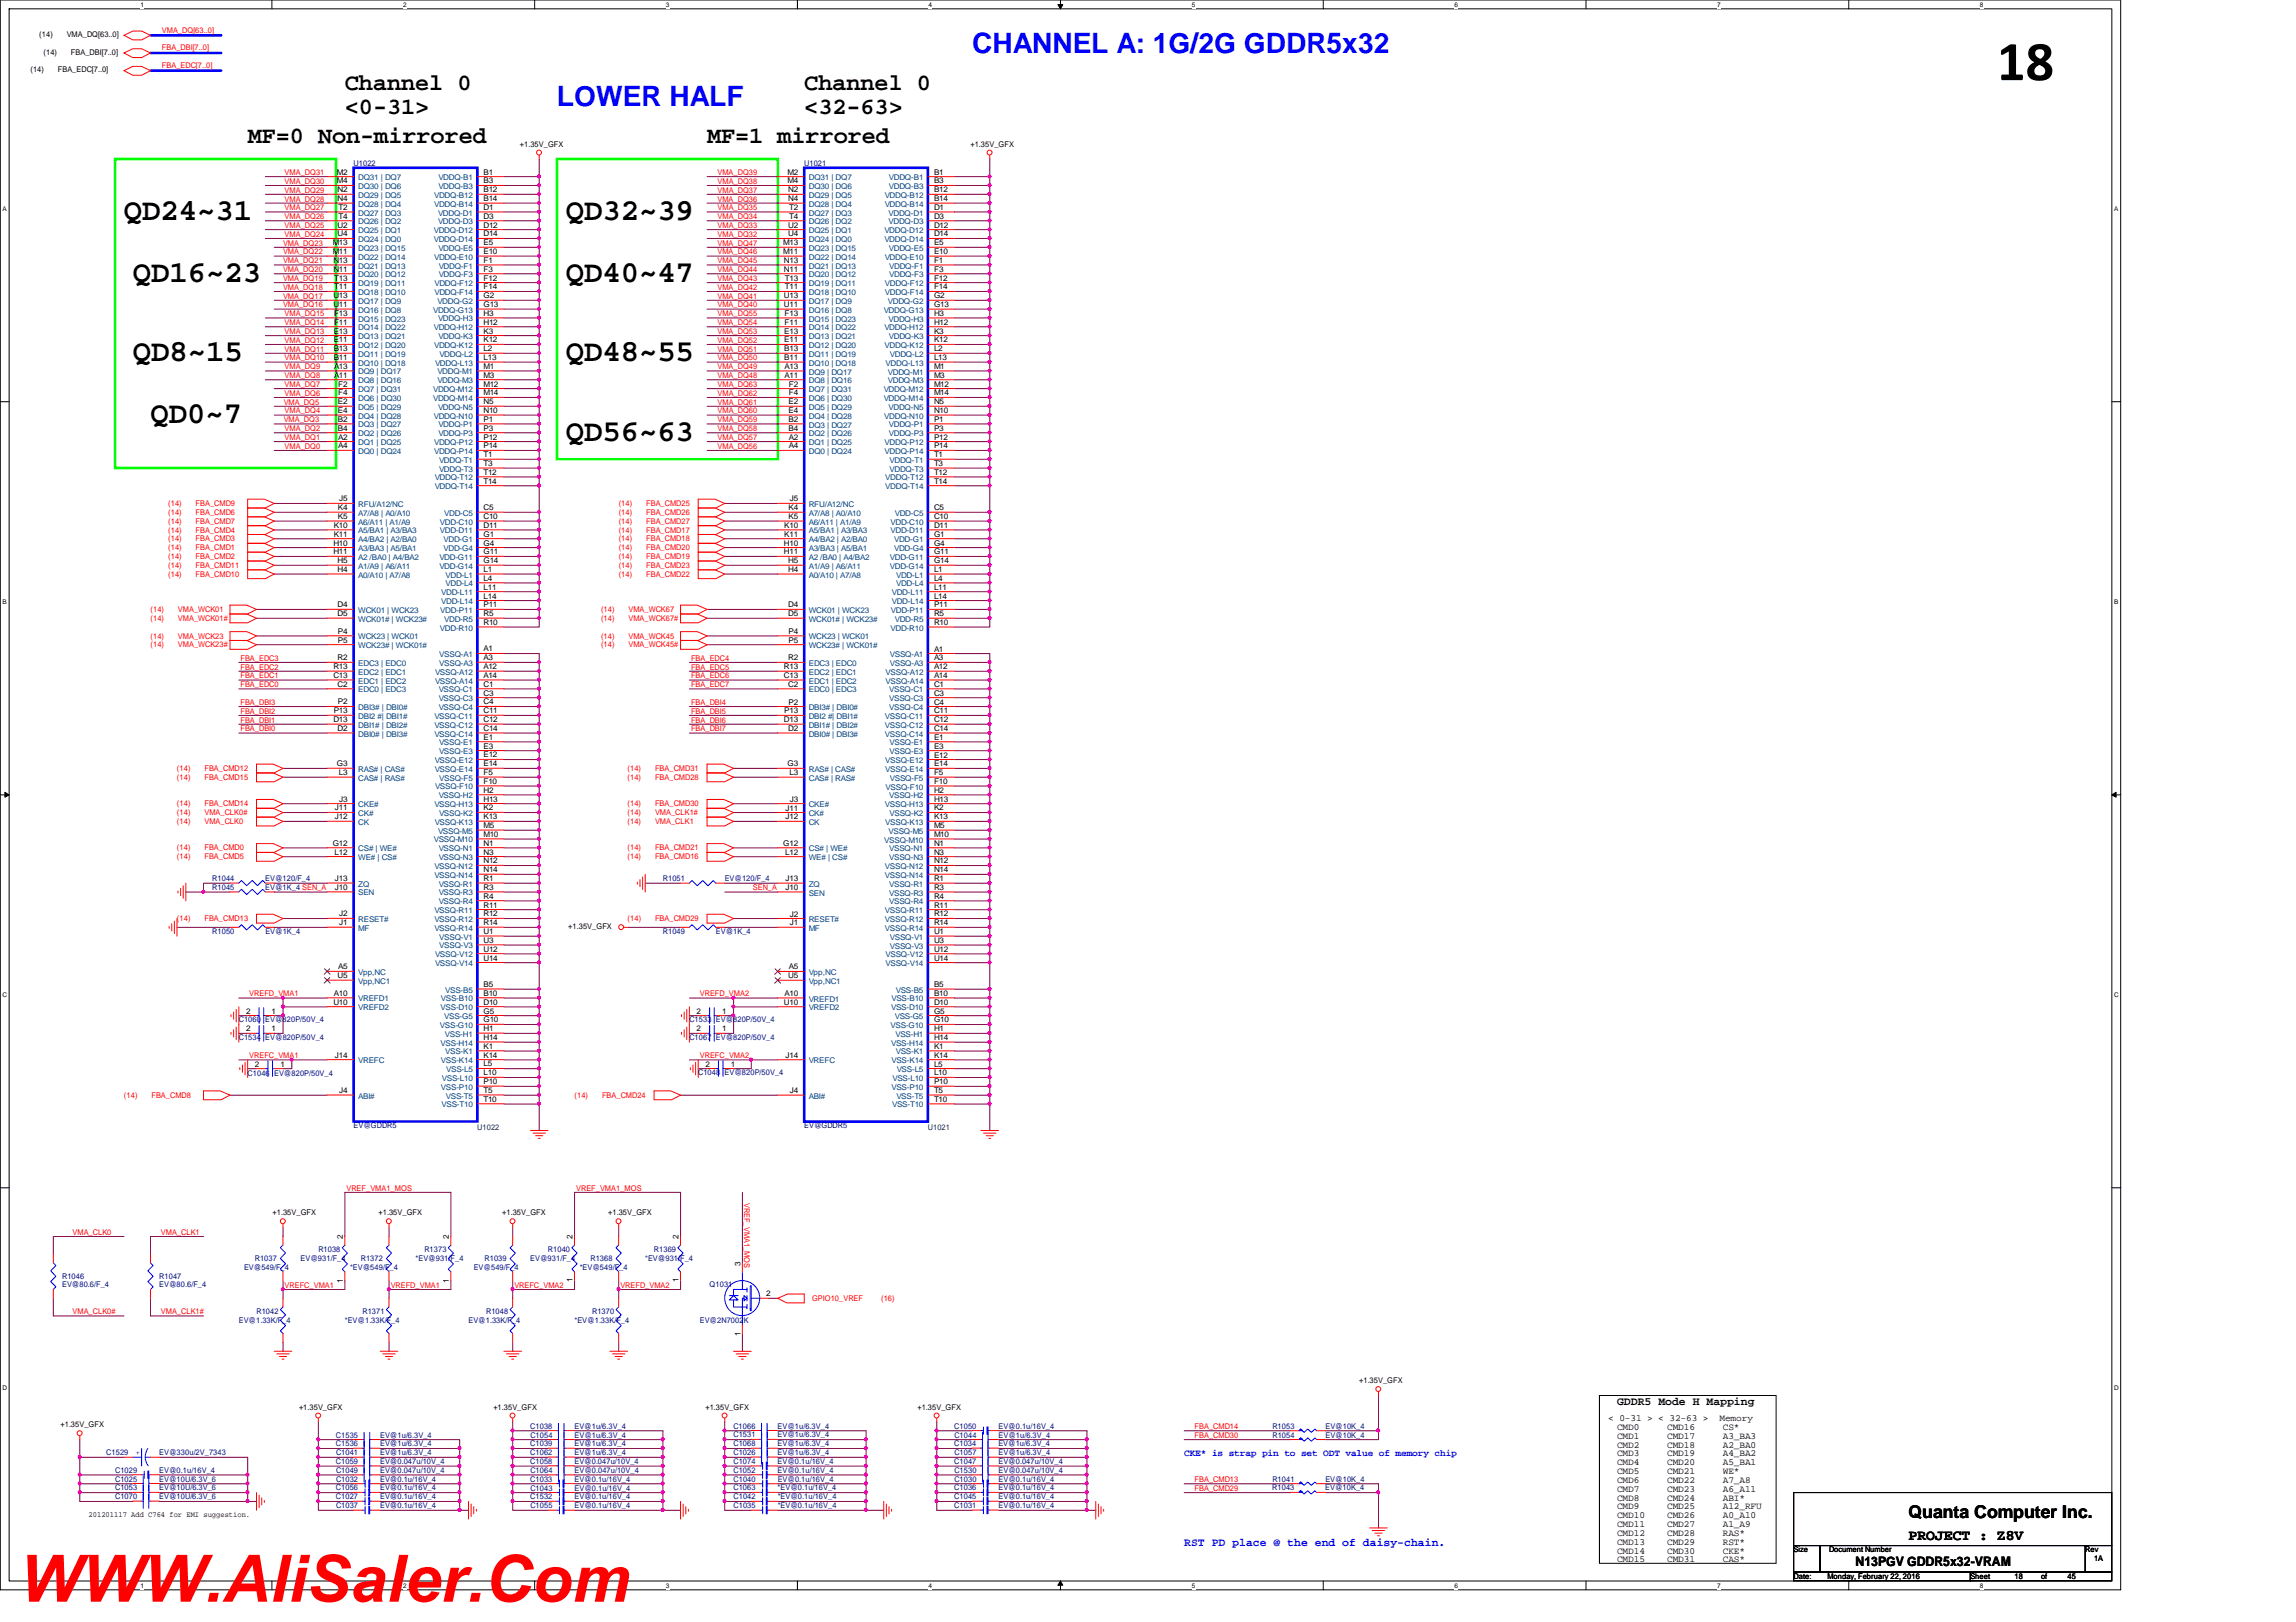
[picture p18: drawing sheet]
<svg xmlns="http://www.w3.org/2000/svg" width="297mm" height="210mm" viewBox="0 0 297 210" stroke-linecap="round" stroke-linejoin="round" font-family="sans-serif">
<defs><g id="words">
<text font-size="8.5" fill="#f00" x="2.5" y="207.3">WWW.AliSaler.Com</text>
<text font-size="7.3" x="258.4" y="10.4">18</text>
<g font-size="4">
<text x="16" y="28.5">QD24~31</text>
<text x="73.2" y="28.5">QD32~39</text>
<text x="17.2" y="36.5">QD16~23</text>
<text x="73.2" y="36.5">QD40~47</text>
<text x="17.2" y="46.8">QD8~15</text>
<text x="73.2" y="46.8">QD48~55</text>
<text x="19.5" y="54.8">QD0~7</text>
<text x="73.2" y="57.1">QD56~63</text>
</g>
<g font-size="3.6" fill="#00f">
<text x="125.8" y="6.8">CHANNEL A: 1G/2G GDDR5x32</text>
<text x="72.1" y="13.7">LOWER HALF</text>
</g>
<g font-size="3">
<text x="44.6" y="11.7">Channel 0</text>
<text x="104.1" y="11.7">Channel 0</text>
<text x="44.6" y="14.7">&lt;0-31&gt;</text>
<text x="104.1" y="14.7">&lt;32-63&gt;</text>
<text x="32" y="18.5">MF=0 Non-mirrored</text>
<text x="91.5" y="18.5">MF=1 mirrored</text>
</g>
<text font-size="2.3" x="246.9" y="196.4">Quanta Computer Inc.</text>
<text font-size="1.9" x="246.9" y="199.3">PROJECT : Z8V</text>
<text font-size="1.7" x="240.1" y="202.7">N13PGV GDDR5x32-VRAM</text>
<text font-size="1.5" x="209.2" y="181.8">GDDR5 Mode H Mapping</text>
<text font-size="1.5" fill="#00f" x="153.2" y="200.1">RST PD place @ the end of daisy-chain.</text>
<g font-size="1.2">
<text x="208.1" y="183.9">&lt; 0-31 &gt; &lt; 32-63 &gt;</text>
<text x="209.2" y="185">CMD0</text>
<text x="215.7" y="185">CMD16</text>
<text x="222.5" y="183.9">Memory</text>
<text x="222.9" y="185">CS*</text>
<text x="209.2" y="187.3">CMD2</text>
<text x="209.2" y="188.5">CMD3</text>
<text x="209.2" y="189.6">CMD4</text>
<text x="209.2" y="190.8">CMD5</text>
<text x="209.2" y="191.9">CMD6</text>
<text x="209.2" y="186.2">CMD1</text>
<text x="215.7" y="187.3">CMD18</text>
<text x="215.7" y="188.5">CMD19</text>
<text x="215.7" y="189.6">CMD20</text>
<text x="215.7" y="190.8">CMD21</text>
<text x="215.7" y="191.9">CMD22</text>
<text x="215.7" y="186.2">CMD17</text>
<text x="222.9" y="187.3">A2_BA0</text>
<text x="222.9" y="188.5">A4_BA2</text>
<text x="222.9" y="189.6">A5_BA1</text>
<text x="222.9" y="190.8">WE*</text>
<text x="222.9" y="191.9">A7_A8</text>
<text x="222.9" y="186.2">A3_BA3</text>
<text x="209.2" y="197.6">CMD11</text>
<text x="209.2" y="193">CMD7</text>
<text x="209.2" y="194.2">CMD8</text>
<text x="209.2" y="195.3">CMD9</text>
<text x="209.2" y="196.5">CMD10</text>
<text x="215.7" y="197.6">CMD27</text>
<text x="215.7" y="193">CMD23</text>
<text x="215.7" y="194.2">CMD24</text>
<text x="215.7" y="195.3">CMD25</text>
<text x="215.7" y="196.5">CMD26</text>
<text x="222.9" y="197.6">A1_A9</text>
<text x="222.9" y="193">A6_A11</text>
<text x="222.9" y="194.2">ABI*</text>
<text x="222.9" y="195.3">A12_RFU</text>
<text x="222.9" y="196.5">A0_A10</text>
<text x="209.2" y="198.8">CMD12</text>
<text x="209.2" y="199.9">CMD13</text>
<text x="209.2" y="201">CMD14</text>
<text x="209.2" y="202.2">CMD15</text>
<text x="215.7" y="198.8">CMD28</text>
<text x="215.7" y="199.9">CMD29</text>
<text x="215.7" y="201">CMD30</text>
<text x="215.7" y="202.2">CMD31</text>
<text x="222.9" y="198.8">RAS*</text>
<text x="222.9" y="199.9">RST*</text>
<text x="222.9" y="201">CKE*</text>
<text x="222.9" y="202.2">CAS*</text>
</g>
<text font-size="1.2" fill="#00f" x="153.2" y="188.5">CKE* is strap pin to set ODT value of memory chip</text>
<g font-size="1">
<text x="5.1" y="4.8">(14)</text>
<text x="8.6" y="4.8">VMA_DQ[63..0]</text>
<text x="3.9" y="9.4">(14)</text>
<text x="5.6" y="7.1">(14)</text>
<text x="7.5" y="9.4">FBA_EDC[7..0]</text>
<text x="9.2" y="7.1">FBA_DBI[7..0]</text>
<text x="43.6" y="23.7">M4</text>
<text x="43.6" y="22.6">M2</text>
<text x="62.6" y="23.7">B3</text>
<text x="62.6" y="22.6">B1</text>
<text x="67.3" y="19">+1.35V_GFX</text>
<text x="101.9" y="23.7">M4</text>
<text x="101.9" y="22.6">M2</text>
<text x="120.8" y="23.7">B3</text>
<text x="120.8" y="22.6">B1</text>
<text x="125.6" y="19">+1.35V_GFX</text>
<text x="43.7" y="29.5">U2</text>
<text x="43.7" y="26">N4</text>
<text x="43.7" y="24.9">N2</text>
<text x="43.8" y="28.3">T4</text>
<text x="43.8" y="27.2">T2</text>
<text x="62.6" y="28.3">D3</text>
<text x="62.6" y="26">B14</text>
<text x="62.6" y="27.2">D1</text>
<text x="62.6" y="24.9">B12</text>
<text x="62.6" y="29.5">D12</text>
<text x="102" y="29.5">U2</text>
<text x="102" y="26">N4</text>
<text x="102" y="24.9">N2</text>
<text x="102.1" y="28.3">T4</text>
<text x="102.1" y="27.2">T2</text>
<text x="120.8" y="28.3">D3</text>
<text x="120.8" y="27.2">D1</text>
<text x="120.8" y="26">B14</text>
<text x="120.8" y="29.5">D12</text>
<text x="120.8" y="24.9">B12</text>
<text x="43" y="32.9">M11</text>
<text x="43" y="31.7">M13</text>
<text x="43.1" y="35.2">N11</text>
<text x="43.1" y="34">N13</text>
<text x="43.7" y="30.6">U4</text>
<text x="62.6" y="32.9">E10</text>
<text x="62.6" y="30.6">D14</text>
<text x="62.6" y="31.7">E5</text>
<text x="62.6" y="34">F1</text>
<text x="62.6" y="35.2">F3</text>
<text x="101.3" y="32.9">M11</text>
<text x="101.3" y="31.7">M13</text>
<text x="101.4" y="35.2">N11</text>
<text x="101.4" y="34">N13</text>
<text x="102" y="30.6">U4</text>
<text x="120.8" y="32.9">E10</text>
<text x="120.8" y="30.6">D14</text>
<text x="120.8" y="31.7">E5</text>
<text x="120.8" y="34">F1</text>
<text x="120.8" y="35.2">F3</text>
<text x="43.1" y="38.6">U13</text>
<text x="43.1" y="39.7">U11</text>
<text x="43.2" y="40.9">F13</text>
<text x="43.3" y="37.5">T11</text>
<text x="43.3" y="36.3">T13</text>
<text x="62.6" y="40.9">H3</text>
<text x="62.6" y="39.7">G13</text>
<text x="62.6" y="36.3">F12</text>
<text x="62.6" y="37.5">F14</text>
<text x="62.6" y="38.6">G2</text>
<text x="101.4" y="39.7">U11</text>
<text x="101.4" y="38.6">U13</text>
<text x="101.5" y="40.9">F13</text>
<text x="101.5" y="37.5">T11</text>
<text x="101.5" y="36.3">T13</text>
<text x="120.8" y="40.9">H3</text>
<text x="120.8" y="39.7">G13</text>
<text x="120.8" y="37.5">F14</text>
<text x="120.8" y="38.6">G2</text>
<text x="120.8" y="36.3">F12</text>
<text x="43.2" y="45.5">B13</text>
<text x="43.2" y="46.6">B11</text>
<text x="43.2" y="43.2">E13</text>
<text x="43.2" y="44.3">E11</text>
<text x="43.2" y="47.7">A13</text>
<text x="43.2" y="42">F11</text>
<text x="62.6" y="47.7">M1</text>
<text x="62.6" y="44.3">K12</text>
<text x="62.6" y="45.5">L2</text>
<text x="62.6" y="42">H12</text>
<text x="62.6" y="46.6">L13</text>
<text x="62.6" y="43.2">K3</text>
<text x="101.5" y="46.6">B11</text>
<text x="101.5" y="45.5">B13</text>
<text x="101.5" y="44.3">E11</text>
<text x="101.5" y="43.2">E13</text>
<text x="101.5" y="47.7">A13</text>
<text x="101.5" y="42">F11</text>
<text x="120.8" y="47.7">M1</text>
<text x="120.8" y="44.3">K12</text>
<text x="120.8" y="45.5">L2</text>
<text x="120.8" y="46.6">L13</text>
<text x="120.8" y="43.2">K3</text>
<text x="120.8" y="42">H12</text>
<text x="43.2" y="48.9">A11</text>
<text x="43.7" y="52.3">E2</text>
<text x="43.7" y="53.5">E4</text>
<text x="43.8" y="50">F2</text>
<text x="43.8" y="51.2">F4</text>
<text x="62.6" y="52.3">N5</text>
<text x="62.6" y="50">M12</text>
<text x="62.6" y="51.2">M14</text>
<text x="62.6" y="53.5">N10</text>
<text x="62.6" y="48.9">M3</text>
<text x="101.5" y="48.9">A11</text>
<text x="102" y="53.5">E4</text>
<text x="102" y="52.3">E2</text>
<text x="102.1" y="51.2">F4</text>
<text x="102.1" y="50">F2</text>
<text x="120.8" y="52.3">N5</text>
<text x="120.8" y="53.5">N10</text>
<text x="120.8" y="51.2">M14</text>
<text x="120.8" y="50">M12</text>
<text x="120.8" y="48.9">M3</text>
<text x="43.7" y="54.6">B2</text>
<text x="43.7" y="55.7">B4</text>
<text x="43.8" y="56.9">A2</text>
<text x="43.8" y="58">A4</text>
<text x="62.6" y="58">P14</text>
<text x="62.6" y="56.9">P12</text>
<text x="62.6" y="55.7">P3</text>
<text x="62.6" y="59.2">T1</text>
<text x="62.6" y="54.6">P1</text>
<text x="102" y="55.7">B4</text>
<text x="102" y="54.6">B2</text>
<text x="102.1" y="58">A4</text>
<text x="102.1" y="56.9">A2</text>
<text x="120.8" y="58">P14</text>
<text x="120.8" y="56.9">P12</text>
<text x="120.8" y="59.2">T1</text>
<text x="120.8" y="55.7">P3</text>
<text x="120.8" y="54.6">P1</text>
<text x="43.9" y="64.9">J5</text>
<text x="62.6" y="62.6">T14</text>
<text x="62.6" y="61.5">T12</text>
<text x="62.6" y="60.3">T3</text>
<text x="102.2" y="64.9">J5</text>
<text x="120.8" y="62.6">T14</text>
<text x="120.8" y="61.5">T12</text>
<text x="120.8" y="60.3">T3</text>
<text x="43.1" y="71.7">H11</text>
<text x="43.1" y="70.6">H10</text>
<text x="43.2" y="68.3">K10</text>
<text x="43.2" y="69.5">K11</text>
<text x="43.7" y="66">K4</text>
<text x="43.7" y="67.2">K5</text>
<text x="62.6" y="71.7">G11</text>
<text x="62.6" y="68.3">D11</text>
<text x="62.6" y="67.2">C10</text>
<text x="62.6" y="70.6">G4</text>
<text x="62.6" y="69.5">G1</text>
<text x="62.6" y="66">C5</text>
<text x="101.4" y="71.7">H11</text>
<text x="101.4" y="70.6">H10</text>
<text x="101.5" y="68.3">K10</text>
<text x="101.5" y="69.5">K11</text>
<text x="102" y="67.2">K5</text>
<text x="102" y="66">K4</text>
<text x="120.8" y="71.7">G11</text>
<text x="120.8" y="68.3">D11</text>
<text x="120.8" y="70.6">G4</text>
<text x="120.8" y="67.2">C10</text>
<text x="120.8" y="69.5">G1</text>
<text x="120.8" y="66">C5</text>
<text x="43.7" y="72.9">H5</text>
<text x="43.7" y="74">H4</text>
<text x="62.6" y="77.5">L14</text>
<text x="62.6" y="75.2">L4</text>
<text x="62.6" y="76.3">L11</text>
<text x="62.6" y="72.9">G14</text>
<text x="62.6" y="74">L1</text>
<text x="102" y="72.9">H5</text>
<text x="102" y="74">H4</text>
<text x="120.8" y="77.5">L14</text>
<text x="120.8" y="75.2">L4</text>
<text x="120.8" y="76.3">L11</text>
<text x="120.8" y="74">L1</text>
<text x="120.8" y="72.9">G14</text>
<text x="43.7" y="78.6">D4</text>
<text x="43.7" y="79.7">D5</text>
<text x="43.7" y="83.2">P5</text>
<text x="43.7" y="82">P4</text>
<text x="62.6" y="78.6">P11</text>
<text x="62.6" y="80.9">R10</text>
<text x="62.6" y="79.7">R5</text>
<text x="102" y="79.7">D5</text>
<text x="102" y="78.6">D4</text>
<text x="102" y="83.2">P5</text>
<text x="102" y="82">P4</text>
<text x="120.8" y="80.9">R10</text>
<text x="120.8" y="79.7">R5</text>
<text x="120.8" y="78.6">P11</text>
<text x="43.1" y="87.7">C13</text>
<text x="43.1" y="86.6">R13</text>
<text x="43.7" y="85.5">R2</text>
<text x="43.7" y="88.9">C2</text>
<text x="62.6" y="88.9">C1</text>
<text x="62.6" y="85.5">A3</text>
<text x="62.6" y="84.3">A1</text>
<text x="62.6" y="87.7">A14</text>
<text x="62.6" y="86.6">A12</text>
<text x="101.4" y="86.6">R13</text>
<text x="101.4" y="87.7">C13</text>
<text x="102" y="85.5">R2</text>
<text x="102" y="88.9">C2</text>
<text x="120.8" y="88.9">C1</text>
<text x="120.8" y="85.5">A3</text>
<text x="120.8" y="84.3">A1</text>
<text x="120.8" y="87.7">A14</text>
<text x="120.8" y="86.6">A12</text>
<text x="43.1" y="93.5">D13</text>
<text x="43.2" y="92.3">P13</text>
<text x="43.7" y="94.6">D2</text>
<text x="43.7" y="91.2">P2</text>
<text x="62.6" y="91.2">C4</text>
<text x="62.6" y="90">C3</text>
<text x="62.6" y="94.6">C14</text>
<text x="62.6" y="92.3">C11</text>
<text x="62.6" y="93.5">C12</text>
<text x="62.6" y="95.7">E1</text>
<text x="101.4" y="93.5">D13</text>
<text x="101.5" y="92.3">P13</text>
<text x="102" y="94.6">D2</text>
<text x="102" y="91.2">P2</text>
<text x="120.8" y="91.2">C4</text>
<text x="120.8" y="94.6">C14</text>
<text x="120.8" y="90">C3</text>
<text x="120.8" y="95.7">E1</text>
<text x="120.8" y="93.5">C12</text>
<text x="120.8" y="92.3">C11</text>
<text x="43.6" y="99.2">G3</text>
<text x="43.8" y="100.3">L3</text>
<text x="62.6" y="99.2">E14</text>
<text x="62.6" y="98">E12</text>
<text x="62.6" y="100.3">F5</text>
<text x="62.6" y="101.4">F10</text>
<text x="62.6" y="96.9">E3</text>
<text x="101.9" y="99.2">G3</text>
<text x="102.1" y="100.3">L3</text>
<text x="120.8" y="100.3">F5</text>
<text x="120.8" y="99.2">E14</text>
<text x="120.8" y="98">E12</text>
<text x="120.8" y="101.5">F10</text>
<text x="120.8" y="96.9">E3</text>
<text x="43.3" y="106">J12</text>
<text x="43.3" y="104.9">J11</text>
<text x="43.9" y="103.7">J3</text>
<text x="62.6" y="107.2">M5</text>
<text x="62.6" y="106">K13</text>
<text x="62.6" y="102.6">H2</text>
<text x="62.6" y="103.7">H13</text>
<text x="62.6" y="104.9">K2</text>
<text x="101.6" y="104.9">J11</text>
<text x="101.6" y="106">J12</text>
<text x="102.2" y="103.7">J3</text>
<text x="120.8" y="107.2">M5</text>
<text x="120.8" y="106">K13</text>
<text x="120.8" y="102.6">H2</text>
<text x="120.8" y="104.9">K2</text>
<text x="120.8" y="103.7">H13</text>
<text x="43" y="109.5">G12</text>
<text x="43.3" y="110.6">L12</text>
<text x="62.6" y="109.4">N1</text>
<text x="62.6" y="110.6">N3</text>
<text x="62.6" y="108.3">M10</text>
<text x="62.6" y="111.7">N12</text>
<text x="62.6" y="112.9">N14</text>
<text x="101.3" y="109.5">G12</text>
<text x="101.6" y="110.6">L12</text>
<text x="120.8" y="109.5">N1</text>
<text x="120.8" y="110.6">N3</text>
<text x="120.8" y="112.9">N14</text>
<text x="120.8" y="111.7">N12</text>
<text x="120.8" y="108.3">M10</text>
<text x="43.3" y="115.2">J10</text>
<text x="43.3" y="114">J13</text>
<text x="43.9" y="119.7">J1</text>
<text x="43.9" y="118.6">J2</text>
<text x="62.6" y="116.3">R4</text>
<text x="62.6" y="115.2">R3</text>
<text x="62.6" y="114">R1</text>
<text x="62.6" y="119.7">R14</text>
<text x="62.6" y="117.4">R11</text>
<text x="62.6" y="118.6">R12</text>
<text x="101.6" y="115.2">J10</text>
<text x="101.6" y="114">J13</text>
<text x="102.2" y="119.7">J1</text>
<text x="102.2" y="118.6">J2</text>
<text x="120.8" y="116.3">R4</text>
<text x="120.8" y="119.7">R14</text>
<text x="120.8" y="115.2">R3</text>
<text x="120.8" y="118.6">R12</text>
<text x="120.8" y="114">R1</text>
<text x="120.8" y="117.5">R11</text>
<text x="43.8" y="125.4">A5</text>
<text x="62.6" y="122">U3</text>
<text x="62.6" y="120.9">U1</text>
<text x="62.6" y="124.3">U14</text>
<text x="62.6" y="123.2">U12</text>
<text x="73.5" y="120.2">+1.35V_GFX</text>
<text x="102" y="125.5">A5</text>
<text x="120.8" y="122">U3</text>
<text x="120.8" y="120.9">U1</text>
<text x="120.8" y="124.3">U14</text>
<text x="120.8" y="123.2">U12</text>
<text x="31.8" y="131.2">2</text>
<text x="35.1" y="131.2">1</text>
<text x="43.1" y="130">U10</text>
<text x="43.2" y="128.9">A10</text>
<text x="43.7" y="126.6">U5</text>
<text x="62.5" y="128.9">B10</text>
<text x="62.5" y="127.7">B5</text>
<text x="62.5" y="130">D10</text>
<text x="62.6" y="131.2">G5</text>
<text x="90.1" y="131.2">2</text>
<text x="93.4" y="131.2">1</text>
<text x="101.4" y="130">U10</text>
<text x="101.5" y="128.9">A10</text>
<text x="102" y="126.6">U5</text>
<text x="120.8" y="128.9">B10</text>
<text x="120.8" y="127.7">B5</text>
<text x="120.8" y="130">D10</text>
<text x="120.8" y="131.2">G5</text>
<text x="31.8" y="133.5">2</text>
<text x="35.1" y="133.5">1</text>
<text x="43.3" y="136.9">J14</text>
<text x="62.5" y="133.4">H1</text>
<text x="62.5" y="136.9">K14</text>
<text x="62.5" y="132.3">G10</text>
<text x="62.6" y="134.6">H14</text>
<text x="62.6" y="135.7">K1</text>
<text x="90.1" y="133.5">2</text>
<text x="93.4" y="133.5">1</text>
<text x="101.6" y="136.9">J14</text>
<text x="120.8" y="133.5">H1</text>
<text x="120.8" y="132.3">G10</text>
<text x="120.8" y="136.9">K14</text>
<text x="120.8" y="134.6">H14</text>
<text x="120.8" y="135.7">K1</text>
<text x="33" y="138">2</text>
<text x="36.3" y="138">1</text>
<text x="43.9" y="141.5">J4</text>
<text x="62.6" y="140.3">P10</text>
<text x="62.6" y="138">L5</text>
<text x="62.6" y="142.6">T10</text>
<text x="62.6" y="141.4">T5</text>
<text x="62.6" y="139.2">L10</text>
<text x="91.3" y="138">2</text>
<text x="94.6" y="138">1</text>
<text x="102.2" y="141.5">J4</text>
<text x="120.8" y="138">L5</text>
<text x="120.8" y="140.3">P10</text>
<text x="120.8" y="142.6">T10</text>
<text x="120.8" y="139.2">L10</text>
<text x="120.8" y="141.5">T5</text>
<text x="35.3" y="157.3">+1.35V_GFX</text>
<text x="44.4" y="160.3" transform="rotate(-90 44.4 160.3)">2</text>
<text x="49" y="157.3">+1.35V_GFX</text>
<text x="58.1" y="160.3" transform="rotate(-90 58.1 160.3)">2</text>
<text x="65" y="157.3">+1.35V_GFX</text>
<text x="74.1" y="160.3" transform="rotate(-90 74.1 160.3)">2</text>
<text x="78.7" y="157.3">+1.35V_GFX</text>
<text x="87.8" y="160.3" transform="rotate(-90 87.8 160.3)">2</text>
<text x="44.4" y="166" transform="rotate(-90 44.4 166)">1</text>
<text x="58.1" y="166" transform="rotate(-90 58.1 166)">1</text>
<text x="74.1" y="166" transform="rotate(-90 74.1 166)">1</text>
<text x="87.8" y="166" transform="rotate(-90 87.8 166)">1</text>
<text x="95.8" y="163.8" transform="rotate(-90 95.8 163.8)">3</text>
<text x="99.1" y="167.8">2</text>
<text x="95.8" y="172.8" transform="rotate(-90 95.8 172.8)">1</text>
<text x="175.8" y="179">+1.35V_GFX</text>
<text x="7.8" y="184.7">+1.35V_GFX</text>
<text x="38.7" y="182.4">+1.35V_GFX</text>
<text x="63.8" y="182.4">+1.35V_GFX</text>
<text x="91.3" y="182.4">+1.35V_GFX</text>
<text x="118.7" y="182.4">+1.35V_GFX</text>
<text x="11.5" y="196.3">201201117 Add C764 for EMI suggestion.</text>
<text x="232.1" y="200.9">Size</text>
<text x="236.6" y="200.9">Document Number</text>
<text x="269.8" y="200.9">Rev</text>
<text x="270.9" y="202">1A</text>
<text x="232.1" y="204.3">Date:</text>
<text x="236.4" y="204.3">Monday, February 22, 2016</text>
<text x="254.9" y="204.3">Sheet</text>
<text x="260.6" y="204.3">18</text>
<text x="264.1" y="204.3">of</text>
<text x="267.5" y="204.3">45</text>
</g>
<g font-size="1" fill="#f00">
<text x="21" y="4.2">VMA_DQ[63..0]</text>
<text x="21" y="6.5">FBA_DBI[7..0]</text>
<text x="21" y="8.8">FBA_EDC[7..0]</text>
<text x="36.8" y="22.6">VMA_DQ31</text>
<text x="36.8" y="23.8">VMA_DQ30</text>
<text x="92.8" y="22.6">VMA_DQ39</text>
<text x="92.8" y="23.8">VMA_DQ38</text>
<text x="36.8" y="26.1">VMA_DQ28</text>
<text x="36.8" y="27.2">VMA_DQ27</text>
<text x="36.8" y="29.5">VMA_DQ25</text>
<text x="36.8" y="28.4">VMA_DQ26</text>
<text x="36.8" y="24.9">VMA_DQ29</text>
<text x="92.8" y="26.1">VMA_DQ36</text>
<text x="92.8" y="28.4">VMA_DQ34</text>
<text x="92.8" y="24.9">VMA_DQ37</text>
<text x="92.8" y="29.5">VMA_DQ33</text>
<text x="92.8" y="27.2">VMA_DQ35</text>
<text x="36.6" y="31.8">VMA_DQ23</text>
<text x="36.6" y="32.9">VMA_DQ22</text>
<text x="36.6" y="34.1">VMA_DQ21</text>
<text x="36.6" y="35.2">VMA_DQ20</text>
<text x="36.8" y="30.6">VMA_DQ24</text>
<text x="92.8" y="35.2">VMA_DQ44</text>
<text x="92.8" y="32.9">VMA_DQ46</text>
<text x="92.8" y="34.1">VMA_DQ45</text>
<text x="92.8" y="31.8">VMA_DQ47</text>
<text x="92.8" y="30.6">VMA_DQ32</text>
<text x="36.6" y="36.4">VMA_DQ19</text>
<text x="36.6" y="38.6">VMA_DQ17</text>
<text x="36.6" y="39.8">VMA_DQ16</text>
<text x="36.6" y="37.5">VMA_DQ18</text>
<text x="36.8" y="40.9">VMA_DQ15</text>
<text x="92.8" y="40.9">VMA_DQ55</text>
<text x="92.8" y="36.4">VMA_DQ43</text>
<text x="92.8" y="37.5">VMA_DQ42</text>
<text x="92.8" y="39.8">VMA_DQ40</text>
<text x="92.8" y="38.6">VMA_DQ41</text>
<text x="36.8" y="42.1">VMA_DQ14</text>
<text x="36.8" y="47.8">VMA_DQ9</text>
<text x="36.8" y="45.5">VMA_DQ11</text>
<text x="36.8" y="44.4">VMA_DQ12</text>
<text x="36.8" y="46.7">VMA_DQ10</text>
<text x="36.8" y="43.2">VMA_DQ13</text>
<text x="92.8" y="42.1">VMA_DQ54</text>
<text x="92.8" y="45.5">VMA_DQ51</text>
<text x="92.8" y="46.6">VMA_DQ50</text>
<text x="92.8" y="47.8">VMA_DQ49</text>
<text x="92.8" y="43.2">VMA_DQ53</text>
<text x="92.8" y="44.4">VMA_DQ52</text>
<text x="36.7" y="52.4">VMA_DQ5</text>
<text x="36.8" y="50.1">VMA_DQ7</text>
<text x="36.8" y="53.5">VMA_DQ4</text>
<text x="36.8" y="51.2">VMA_DQ6</text>
<text x="36.8" y="48.9">VMA_DQ8</text>
<text x="92.8" y="48.9">VMA_DQ48</text>
<text x="92.8" y="50.1">VMA_DQ63</text>
<text x="92.8" y="51.2">VMA_DQ62</text>
<text x="92.8" y="52.4">VMA_DQ61</text>
<text x="92.8" y="53.5">VMA_DQ60</text>
<text x="36.7" y="54.7">VMA_DQ3</text>
<text x="36.8" y="58.1">VMA_DQ0</text>
<text x="36.8" y="56.9">VMA_DQ1</text>
<text x="36.8" y="55.8">VMA_DQ2</text>
<text x="92.8" y="54.7">VMA_DQ59</text>
<text x="92.8" y="55.8">VMA_DQ58</text>
<text x="92.8" y="56.9">VMA_DQ57</text>
<text x="92.8" y="58.1">VMA_DQ56</text>
<text x="21.8" y="65.5">(14)</text>
<text x="25.3" y="65.5">FBA_CMD9</text>
<text x="80" y="65.5">(14)</text>
<text x="83.6" y="65.5">FBA_CMD25</text>
<text x="21.8" y="67.8">(14)</text>
<text x="21.8" y="71.2">(14)</text>
<text x="21.8" y="66.6">(14)</text>
<text x="21.8" y="70.1">(14)</text>
<text x="21.8" y="68.9">(14)</text>
<text x="25.3" y="67.8">FBA_CMD7</text>
<text x="25.3" y="71.2">FBA_CMD1</text>
<text x="25.3" y="66.6">FBA_CMD6</text>
<text x="25.3" y="70.1">FBA_CMD3</text>
<text x="25.3" y="68.9">FBA_CMD4</text>
<text x="80" y="68.9">(14)</text>
<text x="80" y="66.6">(14)</text>
<text x="80" y="71.2">(14)</text>
<text x="80" y="67.8">(14)</text>
<text x="80" y="70.1">(14)</text>
<text x="83.6" y="68.9">FBA_CMD17</text>
<text x="83.6" y="66.6">FBA_CMD26</text>
<text x="83.6" y="71.2">FBA_CMD20</text>
<text x="83.6" y="67.8">FBA_CMD27</text>
<text x="83.6" y="70.1">FBA_CMD18</text>
<text x="21.8" y="72.3">(14)</text>
<text x="21.8" y="74.6">(14)</text>
<text x="21.8" y="73.5">(14)</text>
<text x="25.3" y="72.3">FBA_CMD2</text>
<text x="25.3" y="74.6">FBA_CMD10</text>
<text x="25.3" y="73.5">FBA_CMD11</text>
<text x="80" y="74.6">(14)</text>
<text x="80" y="72.3">(14)</text>
<text x="80" y="73.5">(14)</text>
<text x="83.6" y="74.6">FBA_CMD22</text>
<text x="83.6" y="72.3">FBA_CMD19</text>
<text x="83.6" y="73.5">FBA_CMD23</text>
<text x="19.5" y="80.3">(14)</text>
<text x="19.5" y="83.8">(14)</text>
<text x="19.5" y="79.2">(14)</text>
<text x="19.5" y="82.6">(14)</text>
<text x="23" y="80.3">VMA_WCK01#</text>
<text x="23" y="83.8">VMA_WCK23#</text>
<text x="23" y="79.2">VMA_WCK01</text>
<text x="23" y="82.6">VMA_WCK23</text>
<text x="77.8" y="82.6">(14)</text>
<text x="77.8" y="83.8">(14)</text>
<text x="77.8" y="79.2">(14)</text>
<text x="77.8" y="80.3">(14)</text>
<text x="81.3" y="82.6">VMA_WCK45</text>
<text x="81.3" y="83.8">VMA_WCK45#</text>
<text x="81.3" y="79.2">VMA_WCK67</text>
<text x="81.3" y="80.3">VMA_WCK67#</text>
<text x="31.1" y="86.7">FBA_EDC2</text>
<text x="31.1" y="88.9">FBA_EDC0</text>
<text x="31.1" y="87.8">FBA_EDC1</text>
<text x="31.1" y="85.5">FBA_EDC3</text>
<text x="89.4" y="85.5">FBA_EDC4</text>
<text x="89.4" y="87.8">FBA_EDC6</text>
<text x="89.4" y="86.7">FBA_EDC5</text>
<text x="89.4" y="88.9">FBA_EDC7</text>
<text x="31.1" y="94.7">FBA_DBI0</text>
<text x="31.1" y="92.4">FBA_DBI2</text>
<text x="31.1" y="91.2">FBA_DBI3</text>
<text x="31.1" y="93.5">FBA_DBI1</text>
<text x="89.4" y="94.7">FBA_DBI7</text>
<text x="89.4" y="92.4">FBA_DBI5</text>
<text x="89.4" y="93.5">FBA_DBI6</text>
<text x="89.4" y="91.2">FBA_DBI4</text>
<text x="22.9" y="99.8">(14)</text>
<text x="22.9" y="100.9">(14)</text>
<text x="26.5" y="99.8">FBA_CMD12</text>
<text x="26.5" y="100.9">FBA_CMD15</text>
<text x="81.2" y="99.8">(14)</text>
<text x="81.2" y="100.9">(14)</text>
<text x="84.7" y="99.8">FBA_CMD31</text>
<text x="84.7" y="100.9">FBA_CMD28</text>
<text x="22.9" y="104.3">(14)</text>
<text x="22.9" y="106.6">(14)</text>
<text x="22.9" y="105.5">(14)</text>
<text x="26.5" y="104.3">FBA_CMD14</text>
<text x="26.5" y="106.6">VMA_CLK0</text>
<text x="26.5" y="105.5">VMA_CLK0#</text>
<text x="81.2" y="105.5">(14)</text>
<text x="81.2" y="106.6">(14)</text>
<text x="81.2" y="104.3">(14)</text>
<text x="84.7" y="105.5">VMA_CLK1#</text>
<text x="84.7" y="106.6">VMA_CLK1</text>
<text x="84.7" y="104.3">FBA_CMD30</text>
<text x="22.9" y="111.2">(14)</text>
<text x="22.9" y="110.1">(14)</text>
<text x="26.5" y="111.2">FBA_CMD5</text>
<text x="26.5" y="110.1">FBA_CMD0</text>
<text x="81.2" y="111.2">(14)</text>
<text x="81.2" y="110.1">(14)</text>
<text x="84.7" y="111.2">FBA_CMD16</text>
<text x="84.7" y="110.1">FBA_CMD21</text>
<text x="22.9" y="119.2">(14)</text>
<text x="26.5" y="119.2">FBA_CMD13</text>
<text x="81.2" y="119.2">(14)</text>
<text x="84.7" y="119.2">FBA_CMD29</text>
<text x="97.4" y="115.2">SEN_A</text>
<text x="32.3" y="128.9">VREFD_VMA1</text>
<text x="90.5" y="128.9">VREFD_VMA2</text>
<text x="32.3" y="136.9">VREFC_VMA1</text>
<text x="90.5" y="136.9">VREFC_VMA2</text>
<text x="16" y="142.1">(14)</text>
<text x="19.6" y="142.1">FBA_CMD8</text>
<text x="74.3" y="142.1">(14)</text>
<text x="77.9" y="142.1">FBA_CMD24</text>
<text x="44.8" y="154.1">VREF_VMA1_MOS</text>
<text x="74.5" y="154.1">VREF_VMA1_MOS</text>
<text x="96.3" y="155.7" transform="rotate(90 96.3 155.7)">VREF_VMA1_MOS</text>
<text x="9.4" y="159.8">VMA_CLK0</text>
<text x="20.8" y="159.8">VMA_CLK1</text>
<text x="36.8" y="166.7">VREFC_VMA1</text>
<text x="50.5" y="166.7">VREFD_VMA1</text>
<text x="66.5" y="166.7">VREFC_VMA2</text>
<text x="80.3" y="166.7">VREFD_VMA2</text>
<text x="9.4" y="170.1">VMA_CLK0#</text>
<text x="20.8" y="170.1">VMA_CLK1#</text>
<text x="105.1" y="168.3">GPIO10_VREF</text>
<text x="114" y="168.3">(16)</text>
<text x="154.6" y="184.9">FBA_CMD14</text>
<text x="154.6" y="186.1">FBA_CMD30</text>
<text x="154.6" y="191.8">FBA_CMD13</text>
<text x="154.6" y="193">FBA_CMD29</text>
</g>
<g font-size="1" fill="#000080">
<text x="45.8" y="21.5">U1022</text>
<text x="104" y="21.5">U1021</text>
<text x="27.5" y="114">R1044</text>
<text x="27.5" y="115.2">R1045</text>
<text x="34.3" y="114">EV@120/F_4</text>
<text x="34.3" y="115.2">EV@1K_4 SEN_A</text>
<text x="85.8" y="114">R1051</text>
<text x="93.8" y="114">EV@120/F_4</text>
<text x="27.5" y="120.9">R1050</text>
<text x="34.3" y="120.9">EV@1K_4</text>
<text x="85.8" y="120.9">R1049</text>
<text x="92.6" y="120.9">EV@1K_4</text>
<text x="30.9" y="132.3">C1060 EV@820P/50V_4</text>
<text x="30.9" y="134.6">C1534 EV@820P/50V_4</text>
<text x="89.2" y="132.3">C1533 EV@820P/50V_4</text>
<text x="89.2" y="134.6">C1067 EV@820P/50V_4</text>
<text x="32" y="139.2">C1046 EV@820P/50V_4</text>
<text x="90.3" y="139.2">C1048 EV@820P/50V_4</text>
<text x="45.8" y="146">EV@GDDR5</text>
<text x="104" y="146">EV@GDDR5</text>
<text x="8" y="165.5">R1046</text>
<text x="8" y="166.6">EV@80.6/F_4</text>
<text x="20.6" y="165.5">R1047</text>
<text x="20.6" y="166.6">EV@80.6/F_4</text>
<text x="31.6" y="164.3">EV@549/F_4</text>
<text x="33" y="163.2">R1037</text>
<text x="38.9" y="163.2">EV@931/F_4</text>
<text x="41.2" y="162">R1038</text>
<text x="45.3" y="164.3">*EV@549/F_4</text>
<text x="46.7" y="163.2">R1372</text>
<text x="53.8" y="163.2">*EV@931/F_4</text>
<text x="54.9" y="162">R1373</text>
<text x="61.3" y="164.3">EV@549/F_4</text>
<text x="62.7" y="163.2">R1039</text>
<text x="68.6" y="163.2">EV@931/F_4</text>
<text x="70.9" y="162">R1040</text>
<text x="75" y="164.3">*EV@549/F_4</text>
<text x="76.4" y="163.2">R1368</text>
<text x="83.5" y="163.2">*EV@931/F_4</text>
<text x="84.6" y="162">R1369</text>
<text x="91.8" y="166.6">Q1031</text>
<text x="30.9" y="171.2">EV@1.33K/F_4</text>
<text x="33.2" y="170">R1042</text>
<text x="44.6" y="171.2">*EV@1.33K/F_4</text>
<text x="46.9" y="170">R1371</text>
<text x="60.6" y="171.2">EV@1.33K/F_4</text>
<text x="62.9" y="170">R1048</text>
<text x="74.3" y="171.2">*EV@1.33K/F_4</text>
<text x="76.6" y="170">R1370</text>
<text x="90.5" y="171.2">EV@2N7002K</text>
<text x="68.6" y="184.9">C1038</text>
<text x="74.3" y="184.9">EV@1u/6.3V_4</text>
<text x="94.9" y="184.9">C1066</text>
<text x="100.6" y="184.9">EV@1u/6.3V_4</text>
<text x="123.5" y="184.9">C1050</text>
<text x="129.2" y="184.9">EV@0.1u/16V_4</text>
<text x="164.6" y="184.9">R1053</text>
<text x="171.5" y="184.9">EV@10K_4</text>
<text x="13.8" y="188.3">C1529</text>
<text x="14.9" y="191.7">C1025</text>
<text x="14.9" y="190.6">C1029</text>
<text x="20.6" y="191.7">EV@10U/6.3V_6</text>
<text x="20.6" y="190.6">EV@0.1u/16V_4</text>
<text x="20.6" y="188.3">EV@330u/2V_7343</text>
<text x="43.5" y="189.4">C1059</text>
<text x="43.5" y="187.2">C1536</text>
<text x="43.5" y="186">C1535</text>
<text x="43.5" y="190.6">C1049</text>
<text x="43.5" y="188.3">C1041</text>
<text x="43.5" y="191.8">C1032</text>
<text x="49.2" y="189.4">EV@0.047u/10V_4</text>
<text x="49.2" y="187.2">EV@1u/6.3V_4</text>
<text x="49.2" y="186">EV@1u/6.3V_4</text>
<text x="49.2" y="191.8">EV@0.1u/16V_4</text>
<text x="49.2" y="190.6">EV@0.047u/10V_4</text>
<text x="49.2" y="188.3">EV@1u/6.3V_4</text>
<text x="68.6" y="189.4">C1058</text>
<text x="68.6" y="187.2">C1039</text>
<text x="68.6" y="188.3">C1062</text>
<text x="68.6" y="191.7">C1033</text>
<text x="68.6" y="186">C1054</text>
<text x="68.6" y="190.6">C1064</text>
<text x="74.3" y="189.4">EV@0.047u/10V_4</text>
<text x="74.3" y="187.2">EV@1u/6.3V_4</text>
<text x="74.3" y="191.7">EV@0.1u/16V_4</text>
<text x="74.3" y="188.3">EV@1u/6.3V_4</text>
<text x="74.3" y="186">EV@1u/6.3V_4</text>
<text x="74.3" y="190.6">EV@0.047u/10V_4</text>
<text x="94.9" y="186">C1531</text>
<text x="94.9" y="188.3">C1026</text>
<text x="94.9" y="187.2">C1068</text>
<text x="94.9" y="189.5">C1074</text>
<text x="94.9" y="190.6">C1052</text>
<text x="94.9" y="191.8">C1040</text>
<text x="100.6" y="186">EV@1u/6.3V_4</text>
<text x="100.6" y="188.3">EV@1u/6.3V_4</text>
<text x="100.6" y="187.2">EV@1u/6.3V_4</text>
<text x="100.6" y="189.5">EV@0.1u/16V_4</text>
<text x="100.6" y="190.6">EV@0.1u/16V_4</text>
<text x="100.6" y="191.8">EV@0.1u/16V_4</text>
<text x="123.5" y="187.2">C1034</text>
<text x="123.5" y="189.5">C1047</text>
<text x="123.5" y="191.8">C1030</text>
<text x="123.5" y="186">C1044</text>
<text x="123.5" y="188.3">C1057</text>
<text x="123.5" y="190.6">C1530</text>
<text x="129.2" y="187.2">EV@1u/6.3V_4</text>
<text x="129.2" y="189.5">EV@0.047u/10V_4</text>
<text x="129.2" y="186">EV@1u/6.3V_4</text>
<text x="129.2" y="191.8">EV@0.1u/16V_4</text>
<text x="129.2" y="188.3">EV@1u/6.3V_4</text>
<text x="129.2" y="190.6">EV@0.047u/10V_4</text>
<text x="164.6" y="191.8">R1041</text>
<text x="164.6" y="186">R1054</text>
<text x="171.5" y="191.8">EV@10K_4</text>
<text x="171.5" y="186">EV@10K_4</text>
<text x="14.9" y="194">C1070</text>
<text x="14.9" y="192.9">C1053</text>
<text x="20.6" y="194">EV@10U/6.3V_6</text>
<text x="20.6" y="192.9">EV@10U/6.3V_6</text>
<text x="43.5" y="194">C1027</text>
<text x="43.5" y="192.9">C1056</text>
<text x="43.5" y="195.2">C1037</text>
<text x="49.2" y="194">EV@0.1u/16V_4</text>
<text x="49.2" y="192.9">EV@0.1u/16V_4</text>
<text x="49.2" y="195.2">EV@0.1u/16V_4</text>
<text x="68.6" y="194">C1532</text>
<text x="68.6" y="192.9">C1043</text>
<text x="68.6" y="195.2">C1055</text>
<text x="74.3" y="194">EV@0.1u/16V_4</text>
<text x="74.3" y="192.9">EV@0.1u/16V_4</text>
<text x="74.3" y="195.2">EV@0.1u/16V_4</text>
<text x="94.9" y="192.9">C1063</text>
<text x="94.9" y="195.2">C1035</text>
<text x="94.9" y="194">C1042</text>
<text x="100.6" y="192.9">*EV@0.1u/16V_4</text>
<text x="100.6" y="195.2">*EV@0.1u/16V_4</text>
<text x="100.6" y="194">*EV@0.1u/16V_4</text>
<text x="123.5" y="192.9">C1036</text>
<text x="123.5" y="195.2">C1031</text>
<text x="123.5" y="194">C1045</text>
<text x="129.2" y="192.9">EV@0.1u/16V_4</text>
<text x="129.2" y="195.2">EV@0.1u/16V_4</text>
<text x="129.2" y="194">EV@0.1u/16V_4</text>
<text x="164.6" y="192.9">R1043</text>
<text x="171.5" y="192.9">EV@10K_4</text>
</g>
<g font-size="1" fill="#004080">
<text x="46.3" y="23.3">DQ31 | DQ7</text>
<text x="56.7" y="23.3">VDDQ-B1</text>
<text x="104.6" y="23.3">DQ31 | DQ7</text>
<text x="115" y="23.3">VDDQ-B1</text>
<text x="46.3" y="29">DQ26 | DQ2</text>
<text x="46.3" y="26.7">DQ28 | DQ4</text>
<text x="46.3" y="27.9">DQ27 | DQ3</text>
<text x="46.3" y="24.5">DQ30 | DQ6</text>
<text x="46.3" y="25.6">DQ29 | DQ5</text>
<text x="56.2" y="26.7">VDDQ-B14</text>
<text x="56.2" y="25.6">VDDQ-B12</text>
<text x="56.7" y="29">VDDQ-D3</text>
<text x="56.7" y="27.9">VDDQ-D1</text>
<text x="56.7" y="24.5">VDDQ-B3</text>
<text x="104.6" y="29">DQ26 | DQ2</text>
<text x="104.6" y="27.9">DQ27 | DQ3</text>
<text x="104.6" y="26.8">DQ28 | DQ4</text>
<text x="104.6" y="25.6">DQ29 | DQ5</text>
<text x="104.6" y="24.5">DQ30 | DQ6</text>
<text x="114.5" y="26.8">VDDQ-B14</text>
<text x="114.5" y="25.6">VDDQ-B12</text>
<text x="115" y="29">VDDQ-D3</text>
<text x="115" y="27.9">VDDQ-D1</text>
<text x="115" y="24.5">VDDQ-B3</text>
<text x="46.3" y="35.9">DQ20 | DQ12</text>
<text x="46.3" y="33.6">DQ22 | DQ14</text>
<text x="46.3" y="34.7">DQ21 | DQ13</text>
<text x="46.3" y="31.3">DQ24 | DQ0</text>
<text x="46.3" y="32.5">DQ23 | DQ15</text>
<text x="46.3" y="30.2">DQ25 | DQ1</text>
<text x="56.1" y="30.2">VDDQ-D12</text>
<text x="56.1" y="31.3">VDDQ-D14</text>
<text x="56.2" y="33.6">VDDQ-E10</text>
<text x="56.7" y="32.5">VDDQ-E5</text>
<text x="56.8" y="34.7">VDDQ-F1</text>
<text x="56.8" y="35.9">VDDQ-F3</text>
<text x="104.6" y="35.9">DQ20 | DQ12</text>
<text x="104.6" y="34.8">DQ21 | DQ13</text>
<text x="104.6" y="33.6">DQ22 | DQ14</text>
<text x="104.6" y="32.5">DQ23 | DQ15</text>
<text x="104.6" y="31.3">DQ24 | DQ0</text>
<text x="104.6" y="30.2">DQ25 | DQ1</text>
<text x="114.4" y="31.3">VDDQ-D14</text>
<text x="114.4" y="30.2">VDDQ-D12</text>
<text x="114.5" y="33.6">VDDQ-E10</text>
<text x="115" y="32.5">VDDQ-E5</text>
<text x="115" y="34.8">VDDQ-F1</text>
<text x="115" y="35.9">VDDQ-F3</text>
<text x="46.3" y="41.6">DQ15 | DQ23</text>
<text x="46.3" y="39.3">DQ17 | DQ9</text>
<text x="46.3" y="40.5">DQ16 | DQ8</text>
<text x="46.3" y="38.2">DQ18 | DQ10</text>
<text x="46.3" y="37">DQ19 | DQ11</text>
<text x="56" y="40.5">VDDQ-G13</text>
<text x="56.2" y="37">VDDQ-F12</text>
<text x="56.2" y="38.2">VDDQ-F14</text>
<text x="56.6" y="39.3">VDDQ-G2</text>
<text x="56.7" y="41.6">VDDQ-H3</text>
<text x="104.6" y="41.6">DQ15 | DQ23</text>
<text x="104.6" y="40.5">DQ16 | DQ8</text>
<text x="104.6" y="39.3">DQ17 | DQ9</text>
<text x="104.6" y="38.2">DQ18 | DQ10</text>
<text x="104.6" y="37">DQ19 | DQ11</text>
<text x="114.3" y="40.5">VDDQ-G13</text>
<text x="114.5" y="38.2">VDDQ-F14</text>
<text x="114.5" y="37">VDDQ-F12</text>
<text x="114.9" y="39.3">VDDQ-G2</text>
<text x="115" y="41.6">VDDQ-H3</text>
<text x="46.3" y="46.2">DQ11 | DQ19</text>
<text x="46.3" y="47.3">DQ10 | DQ18</text>
<text x="46.3" y="43.9">DQ13 | DQ21</text>
<text x="46.3" y="45">DQ12 | DQ20</text>
<text x="46.3" y="42.7">DQ14 | DQ22</text>
<text x="56.1" y="42.7">VDDQ-H12</text>
<text x="56.2" y="45">VDDQ-K12</text>
<text x="56.3" y="47.3">VDDQ-L13</text>
<text x="56.7" y="43.9">VDDQ-K3</text>
<text x="56.8" y="46.2">VDDQ-L2</text>
<text x="104.6" y="47.3">DQ10 | DQ18</text>
<text x="104.6" y="46.2">DQ11 | DQ19</text>
<text x="104.6" y="45">DQ12 | DQ20</text>
<text x="104.6" y="43.9">DQ13 | DQ21</text>
<text x="104.6" y="42.8">DQ14 | DQ22</text>
<text x="114.4" y="42.8">VDDQ-H12</text>
<text x="114.5" y="45">VDDQ-K12</text>
<text x="114.6" y="47.3">VDDQ-L13</text>
<text x="115" y="43.9">VDDQ-K3</text>
<text x="115.1" y="46.2">VDDQ-L2</text>
<text x="46.3" y="53">DQ5 | DQ29</text>
<text x="46.3" y="50.7">DQ7 | DQ31</text>
<text x="46.3" y="51.9">DQ6 | DQ30</text>
<text x="46.3" y="48.5">DQ9 | DQ17</text>
<text x="46.3" y="49.6">DQ8 | DQ16</text>
<text x="56" y="50.7">VDDQ-M12</text>
<text x="56" y="51.9">VDDQ-M14</text>
<text x="56.6" y="48.5">VDDQ-M1</text>
<text x="56.6" y="49.6">VDDQ-M3</text>
<text x="56.7" y="53">VDDQ-N5</text>
<text x="104.6" y="53">DQ5 | DQ29</text>
<text x="104.6" y="51.9">DQ6 | DQ30</text>
<text x="104.6" y="50.8">DQ7 | DQ31</text>
<text x="104.6" y="49.6">DQ8 | DQ16</text>
<text x="104.6" y="48.5">DQ9 | DQ17</text>
<text x="114.3" y="51.9">VDDQ-M14</text>
<text x="114.3" y="50.8">VDDQ-M12</text>
<text x="114.9" y="49.6">VDDQ-M3</text>
<text x="114.9" y="48.5">VDDQ-M1</text>
<text x="115" y="53">VDDQ-N5</text>
<text x="46.3" y="57.6">DQ1 | DQ25</text>
<text x="46.3" y="58.7">DQ0 | DQ24</text>
<text x="46.3" y="55.3">DQ3 | DQ27</text>
<text x="46.3" y="56.5">DQ2 | DQ26</text>
<text x="46.3" y="54.2">DQ4 | DQ28</text>
<text x="56.1" y="54.2">VDDQ-N10</text>
<text x="56.2" y="58.7">VDDQ-P14</text>
<text x="56.2" y="57.6">VDDQ-P12</text>
<text x="56.7" y="56.5">VDDQ-P3</text>
<text x="56.7" y="55.3">VDDQ-P1</text>
<text x="56.8" y="59.9">VDDQ-T1</text>
<text x="104.6" y="58.8">DQ0 | DQ24</text>
<text x="104.6" y="57.6">DQ1 | DQ25</text>
<text x="104.6" y="56.5">DQ2 | DQ26</text>
<text x="104.6" y="55.3">DQ3 | DQ27</text>
<text x="104.6" y="54.2">DQ4 | DQ28</text>
<text x="114.4" y="54.2">VDDQ-N10</text>
<text x="114.5" y="58.8">VDDQ-P14</text>
<text x="114.5" y="57.6">VDDQ-P12</text>
<text x="115" y="56.5">VDDQ-P3</text>
<text x="115" y="55.3">VDDQ-P1</text>
<text x="115.1" y="59.9">VDDQ-T1</text>
<text x="46.3" y="65.6">RFU/A12/NC</text>
<text x="56.2" y="63.3">VDDQ-T14</text>
<text x="56.2" y="62.2">VDDQ-T12</text>
<text x="56.8" y="61">VDDQ-T3</text>
<text x="104.6" y="65.6">RFU/A12/NC</text>
<text x="114.5" y="63.3">VDDQ-T14</text>
<text x="114.5" y="62.2">VDDQ-T12</text>
<text x="115.1" y="61">VDDQ-T3</text>
<text x="46.3" y="69">A5/BA1 | A3/BA3</text>
<text x="46.3" y="66.7">A7/A8 | A0/A10</text>
<text x="46.3" y="67.9">A6/A11 | A1/A9</text>
<text x="46.3" y="70.2">A4/BA2 | A2/BA0</text>
<text x="46.3" y="71.3">A3/BA3 | A5/BA1</text>
<text x="56.9" y="69">VDD-D11</text>
<text x="56.9" y="67.9">VDD-C10</text>
<text x="57.4" y="71.3">VDD-G4</text>
<text x="57.4" y="70.2">VDD-G1</text>
<text x="57.5" y="66.7">VDD-C5</text>
<text x="104.6" y="69">A5/BA1 | A3/BA3</text>
<text x="104.6" y="67.9">A6/A11 | A1/A9</text>
<text x="104.6" y="66.8">A7/A8 | A0/A10</text>
<text x="104.6" y="70.2">A4/BA2 | A2/BA0</text>
<text x="104.6" y="71.3">A3/BA3 | A5/BA1</text>
<text x="115.2" y="69">VDD-D11</text>
<text x="115.2" y="67.9">VDD-C10</text>
<text x="115.7" y="71.3">VDD-G4</text>
<text x="115.7" y="70.2">VDD-G1</text>
<text x="115.8" y="66.8">VDD-C5</text>
<text x="46.3" y="73.6">A1/A9 | A6/A11</text>
<text x="46.3" y="72.5">A2 /BA0 | A4/BA2</text>
<text x="46.3" y="74.7">A0/A10 | A7/A8</text>
<text x="56.8" y="73.6">VDD-G14</text>
<text x="56.8" y="72.5">VDD-G11</text>
<text x="57.1" y="77">VDD-L11</text>
<text x="57.6" y="75.9">VDD-L4</text>
<text x="57.6" y="74.7">VDD-L1</text>
<text x="104.6" y="73.6">A1/A9 | A6/A11</text>
<text x="104.6" y="72.5">A2 /BA0 | A4/BA2</text>
<text x="104.6" y="74.8">A0/A10 | A7/A8</text>
<text x="115.1" y="73.6">VDD-G14</text>
<text x="115.1" y="72.5">VDD-G11</text>
<text x="115.4" y="77">VDD-L11</text>
<text x="115.9" y="75.9">VDD-L4</text>
<text x="115.9" y="74.8">VDD-L1</text>
<text x="46.3" y="83.9">WCK23# | WCK01#</text>
<text x="46.3" y="82.7">WCK23 | WCK01</text>
<text x="46.3" y="79.3">WCK01 | WCK23</text>
<text x="46.3" y="80.5">WCK01# | WCK23#</text>
<text x="56.9" y="81.6">VDD-R10</text>
<text x="57" y="79.3">VDD-P11</text>
<text x="57.1" y="78.2">VDD-L14</text>
<text x="57.5" y="80.5">VDD-R5</text>
<text x="104.6" y="83.9">WCK23# | WCK01#</text>
<text x="104.6" y="82.8">WCK23 | WCK01</text>
<text x="104.6" y="80.5">WCK01# | WCK23#</text>
<text x="104.6" y="79.3">WCK01 | WCK23</text>
<text x="115.2" y="81.6">VDD-R10</text>
<text x="115.3" y="79.3">VDD-P11</text>
<text x="115.4" y="78.2">VDD-L14</text>
<text x="115.8" y="80.5">VDD-R5</text>
<text x="46.3" y="86.2">EDC3 | EDC0</text>
<text x="46.3" y="88.5">EDC1 | EDC2</text>
<text x="46.3" y="87.3">EDC2 | EDC1</text>
<text x="46.3" y="89.6">EDC0 | EDC3</text>
<text x="56.3" y="88.5">VSSQ-A14</text>
<text x="56.3" y="87.3">VSSQ-A12</text>
<text x="56.8" y="89.6">VSSQ-C1</text>
<text x="56.8" y="86.2">VSSQ-A3</text>
<text x="56.8" y="85">VSSQ-A1</text>
<text x="104.6" y="86.2">EDC3 | EDC0</text>
<text x="104.6" y="87.3">EDC2 | EDC1</text>
<text x="104.6" y="88.5">EDC1 | EDC2</text>
<text x="104.6" y="89.6">EDC0 | EDC3</text>
<text x="114.6" y="88.5">VSSQ-A14</text>
<text x="114.6" y="87.3">VSSQ-A12</text>
<text x="115" y="89.6">VSSQ-C1</text>
<text x="115.1" y="86.2">VSSQ-A3</text>
<text x="115.1" y="85">VSSQ-A1</text>
<text x="46.3" y="91.9">DBI3# | DBI0#</text>
<text x="46.3" y="94.2">DBI1# | DBI2#</text>
<text x="46.3" y="93">DBI2 #| DBI1#</text>
<text x="46.3" y="95.3">DBI0# | DBI3#</text>
<text x="56.2" y="95.3">VSSQ-C14</text>
<text x="56.2" y="93">VSSQ-C11</text>
<text x="56.2" y="94.2">VSSQ-C12</text>
<text x="56.8" y="91.9">VSSQ-C4</text>
<text x="56.8" y="90.7">VSSQ-C3</text>
<text x="104.6" y="91.9">DBI3# | DBI0#</text>
<text x="104.6" y="93">DBI2 #| DBI1#</text>
<text x="104.6" y="94.2">DBI1# | DBI2#</text>
<text x="104.6" y="95.3">DBI0# | DBI3#</text>
<text x="114.5" y="95.3">VSSQ-C14</text>
<text x="114.5" y="94.2">VSSQ-C12</text>
<text x="114.5" y="93">VSSQ-C11</text>
<text x="115" y="91.9">VSSQ-C4</text>
<text x="115" y="90.7">VSSQ-C3</text>
<text x="46.3" y="99.9">RAS# | CAS#</text>
<text x="46.3" y="101">CAS# | RAS#</text>
<text x="56.2" y="99.9">VSSQ-E14</text>
<text x="56.2" y="98.7">VSSQ-E12</text>
<text x="56.8" y="97.6">VSSQ-E3</text>
<text x="56.8" y="96.5">VSSQ-E1</text>
<text x="56.8" y="101">VSSQ-F5</text>
<text x="104.6" y="99.9">RAS# | CAS#</text>
<text x="104.6" y="101">CAS# | RAS#</text>
<text x="114.5" y="99.9">VSSQ-E14</text>
<text x="114.5" y="98.7">VSSQ-E12</text>
<text x="115.1" y="97.6">VSSQ-E3</text>
<text x="115.1" y="96.5">VSSQ-E1</text>
<text x="115.1" y="101">VSSQ-F5</text>
<text x="46.3" y="106.7">CK</text>
<text x="46.3" y="105.6">CK#</text>
<text x="46.3" y="104.5">CKE#</text>
<text x="56.2" y="104.5">VSSQ-H13</text>
<text x="56.2" y="106.7">VSSQ-K13</text>
<text x="56.3" y="102.2">VSSQ-F10</text>
<text x="56.7" y="107.9">VSSQ-M5</text>
<text x="56.8" y="103.3">VSSQ-H2</text>
<text x="56.8" y="105.6">VSSQ-K2</text>
<text x="104.6" y="105.6">CK#</text>
<text x="104.6" y="106.8">CK</text>
<text x="104.6" y="104.5">CKE#</text>
<text x="114.5" y="104.5">VSSQ-H13</text>
<text x="114.5" y="106.7">VSSQ-K13</text>
<text x="114.6" y="102.2">VSSQ-F10</text>
<text x="115" y="107.9">VSSQ-M5</text>
<text x="115" y="103.3">VSSQ-H2</text>
<text x="115.1" y="105.6">VSSQ-K2</text>
<text x="46.3" y="111.3">WE# | CS#</text>
<text x="46.3" y="110.2">CS# | WE#</text>
<text x="56.1" y="109">VSSQ-M10</text>
<text x="56.2" y="112.5">VSSQ-N12</text>
<text x="56.2" y="113.6">VSSQ-N14</text>
<text x="56.8" y="110.2">VSSQ-N1</text>
<text x="56.8" y="111.3">VSSQ-N3</text>
<text x="104.6" y="111.3">WE# | CS#</text>
<text x="104.6" y="110.2">CS# | WE#</text>
<text x="114.4" y="109">VSSQ-M10</text>
<text x="114.5" y="113.6">VSSQ-N14</text>
<text x="114.5" y="112.5">VSSQ-N12</text>
<text x="115" y="110.2">VSSQ-N1</text>
<text x="115" y="111.3">VSSQ-N3</text>
<text x="46.3" y="115.9">SEN</text>
<text x="46.3" y="114.7">ZQ</text>
<text x="46.3" y="119.3">RESET#</text>
<text x="56.2" y="118.2">VSSQ-R11</text>
<text x="56.2" y="119.3">VSSQ-R12</text>
<text x="56.8" y="117">VSSQ-R4</text>
<text x="56.8" y="115.9">VSSQ-R3</text>
<text x="56.8" y="114.7">VSSQ-R1</text>
<text x="104.6" y="115.9">SEN</text>
<text x="104.6" y="114.7">ZQ</text>
<text x="104.6" y="119.3">RESET#</text>
<text x="114.5" y="119.3">VSSQ-R12</text>
<text x="114.5" y="118.2">VSSQ-R11</text>
<text x="115" y="117">VSSQ-R4</text>
<text x="115" y="115.9">VSSQ-R3</text>
<text x="115" y="114.7">VSSQ-R1</text>
<text x="46.3" y="120.5">MF</text>
<text x="56.2" y="120.5">VSSQ-R14</text>
<text x="56.3" y="125">VSSQ-V14</text>
<text x="56.3" y="123.9">VSSQ-V12</text>
<text x="56.8" y="122.7">VSSQ-V3</text>
<text x="56.8" y="121.6">VSSQ-V1</text>
<text x="104.6" y="120.5">MF</text>
<text x="114.5" y="120.5">VSSQ-R14</text>
<text x="114.6" y="125">VSSQ-V14</text>
<text x="114.6" y="123.9">VSSQ-V12</text>
<text x="115.1" y="122.7">VSSQ-V3</text>
<text x="115.1" y="121.6">VSSQ-V1</text>
<text x="46.3" y="127.3">Vpp,NC1</text>
<text x="46.3" y="126.2">Vpp,NC</text>
<text x="46.3" y="130.7">VREFD2</text>
<text x="46.3" y="129.6">VREFD1</text>
<text x="57" y="130.7">VSS-D10</text>
<text x="57" y="129.6">VSS-B10</text>
<text x="57.5" y="131.9">VSS-G5</text>
<text x="57.6" y="128.4">VSS-B5</text>
<text x="104.6" y="127.3">Vpp,NC1</text>
<text x="104.6" y="126.2">Vpp,NC</text>
<text x="104.6" y="130.8">VREFD2</text>
<text x="104.6" y="129.6">VREFD1</text>
<text x="115.3" y="130.7">VSS-D10</text>
<text x="115.3" y="129.6">VSS-B10</text>
<text x="115.8" y="131.9">VSS-G5</text>
<text x="115.9" y="128.5">VSS-B5</text>
<text x="46.3" y="137.6">VREFC</text>
<text x="56.9" y="133">VSS-G10</text>
<text x="57" y="135.3">VSS-H14</text>
<text x="57" y="137.6">VSS-K14</text>
<text x="57.6" y="134.2">VSS-H1</text>
<text x="57.6" y="136.4">VSS-K1</text>
<text x="104.6" y="137.6">VREFC</text>
<text x="115.2" y="133">VSS-G10</text>
<text x="115.3" y="135.3">VSS-H14</text>
<text x="115.3" y="137.6">VSS-K14</text>
<text x="115.8" y="134.2">VSS-H1</text>
<text x="115.9" y="136.5">VSS-K1</text>
<text x="46.3" y="142.2">ABI#</text>
<text x="57" y="141">VSS-P10</text>
<text x="57.1" y="143.3">VSS-T10</text>
<text x="57.2" y="139.9">VSS-L10</text>
<text x="57.7" y="142.2">VSS-T5</text>
<text x="57.7" y="138.7">VSS-L5</text>
<text x="104.6" y="142.2">ABI#</text>
<text x="115.3" y="141">VSS-P10</text>
<text x="115.4" y="143.3">VSS-T10</text>
<text x="115.5" y="139.9">VSS-L10</text>
<text x="116" y="142.2">VSS-T5</text>
<text x="116" y="138.7">VSS-L5</text>
</g>
<g font-size="1" fill="#004040">
<text x="61.8" y="146.2">U1022</text>
<text x="120" y="146.2">U1021</text>
</g>
<text font-size="1" fill="#00f" x="18.1" y="188.2" transform="rotate(-90 18.1 188.2)">+</text>
<g font-size=".8">
<text x="18.2" y=".9">1</text>
<text x="52.2" y=".9">2</text>
<text x="86.1" y=".9">3</text>
<text x="120.1" y=".9">4</text>
<text x="154.2" y=".9">5</text>
<text x="188.2" y=".9">6</text>
<text x="222.2" y=".9">7</text>
<text x="256.2" y=".9">8</text>
<text x=".3" y="27.3">A</text>
<text x="273.5" y="27.3">A</text>
<text x=".3" y="78.1">B</text>
<text x="273.5" y="78.1">B</text>
<text x=".3" y="129">C</text>
<text x="273.5" y="129">C</text>
<text x=".3" y="179.9">D</text>
<text x="273.5" y="179.9">D</text>
<text x="18.2" y="205.5">1</text>
<text x="52.2" y="205.5">2</text>
<text x="86.1" y="205.5">3</text>
<text x="120.1" y="205.5">4</text>
<text x="154.2" y="205.5">5</text>
<text x="188.2" y="205.5">6</text>
<text x="222.2" y="205.5">7</text>
<text x="256.2" y="205.5">8</text>
</g>
</g></defs>
<path d="M0 0h274.4v205.7h-274.4zM1.2 1.1h272v203.5h-272z" fill="none" stroke="#000" stroke-width=".13"/>
<g fill="#fff">
<path d="M18.2 .1h.4v1h-.4z"/>
<path d="M18.2 204.7h.4v1h-.4z"/>
</g>
<path d="M35.2 0v1.1M35.2 204.6v1.1" fill="none" stroke="#000" stroke-width=".13"/>
<g fill="#fff">
<path d="M52.2 .1h.4v1h-.4z"/>
<path d="M52.2 204.7h.4v1h-.4z"/>
</g>
<path d="M69.2 0v1.1M69.2 204.6v1.1" fill="none" stroke="#000" stroke-width=".13"/>
<g fill="#fff">
<path d="M86.1 .1h.5v1h-.5z"/>
<path d="M86.1 204.7h.5v1h-.5z"/>
</g>
<path d="M103.2 0v1.1M103.2 204.6v1.1" fill="none" stroke="#000" stroke-width=".13"/>
<g fill="#fff">
<path d="M120.1 .1h.5v1h-.5z"/>
<path d="M120.1 204.7h.5v1h-.5z"/>
</g>
<path d="M136.9 .6h.6l-.3 .5zM137.2 0v1.1M137.2 204.6l.3 .5h-.6zM137.2 204.6v1.1" fill="none" stroke="#000" stroke-width=".13"/>
<path d="M136.9 .6h.6l-.3 .5zM137.2 204.6l.3 .5h-.6z" fill="#000"/>
<g fill="#fff">
<path d="M154.2 .1h.4v1h-.4z"/>
<path d="M154.2 204.7h.4v1h-.4z"/>
</g>
<path d="M171.2 0v1.1M171.2 204.6v1.1" fill="none" stroke="#000" stroke-width=".13"/>
<g fill="#fff">
<path d="M188.2 .1h.4v1h-.4z"/>
<path d="M188.2 204.7h.4v1h-.4z"/>
</g>
<path d="M205.2 0v1.1M205.2 204.6v1.1" fill="none" stroke="#000" stroke-width=".13"/>
<g fill="#fff">
<path d="M222.2 .1h.4v1h-.4z"/>
<path d="M222.2 204.7h.4v1h-.4z"/>
</g>
<path d="M239.2 0v1.1M239.2 204.6v1.1" fill="none" stroke="#000" stroke-width=".13"/>
<g fill="#fff">
<path d="M256.2 .1h.4v1h-.4z"/>
<path d="M256.2 204.7h.4v1h-.4z"/>
<path d="M.3 26.5h.6v1h-.6z"/>
<path d="M273.5 26.5h.6v1h-.6z"/>
<path d="M.3 77.4h.6v.9h-.6z"/>
<path d="M273.5 77.4h.6v.9h-.6z"/>
</g>
<path d="M0 52h1.2M273.2 52h1.2" fill="none" stroke="#000" stroke-width=".13"/>
<g fill="#fff">
<path d="M.3 128.3h.6v.9h-.6z"/>
<path d="M273.5 128.3h.6v.9h-.6z"/>
</g>
<path d="M0 102.9h1.2M.6 102.5l.6 .4-.6 .3zM273.2 102.9h1.2M273.2 102.9l.6-.4v.7z" fill="none" stroke="#000" stroke-width=".13"/>
<path d="M.6 102.5l.6 .4-.6 .3zM273.2 102.9l.6-.4v.7z" fill="#000"/>
<g fill="#fff">
<path d="M.3 179.1h.6v.9h-.6z"/>
<path d="M273.5 179.1h.6v.9h-.6z"/>
</g>
<path d="M0 153.7h1.2M273.2 153.7h1.2M206.9 180.6h22.9v21.7h-22.9z" fill="none" stroke="#000" stroke-width=".13"/>
<path d="M14.9 20.6h28.6v40h-28.6zM72 20.6h28.6v38.8h-28.6z" fill="none" stroke="#0f0" stroke-width=".34"/>
<path d="M80 158.9v1.1M88 154.3h-13.7v5.7M74.3 165.7v1.2h-8M88 165.7v1.2" fill="none" stroke="#800040" stroke-width=".13"/>
<path d="M66.2 166.7h.2v.3h-.1h-.1z" fill-rule="evenodd" fill="#f0f"/>
<path d="M66.2 166.7h.2v.3h-.1h-.1z" fill="none" stroke="#f0f" stroke-width=".13"/>
<path d="M66.3 158.9v1.1M66.3 165.7v2.3M66.3 173.7v1.2M80 166.9h8" fill="none" stroke="#800040" stroke-width=".13"/>
<path d="M79.9 166.7h.3v.3h-.2h-.1z" fill-rule="evenodd" fill="#f0f"/>
<path d="M79.9 166.7h.3v.3h-.2h-.1z" fill="none" stroke="#f0f" stroke-width=".13"/>
<g fill="none" stroke="#800040" stroke-width=".13">
<path d="M34.3 42.3h8M34.3 45.7h8M34.3 41.1h8M34.3 46.9h8M34.3 48h8M34.3 44.6h8M34.3 49.1h8M34.3 43.4h8M88 154.3v5.7M80 165.7v2.3M80 173.7v1.2M32 188.6v2.3h-11.4"/>
<path d="M140.6 194.3v1.2"/>
</g>
<path d="M31.9 190.7h.3v.3h-.2h-.1z" fill-rule="evenodd" fill="#f0f"/>
<path d="M31.9 190.7h.3v.3h-.2h-.1z" fill="none" stroke="#f0f" stroke-width=".13"/>
<path d="M30.9 85.7h11.4M30.9 88h11.4M90.3 138.3h1.2M97.2 137.2v1.1h-2.3" fill="none" stroke="#800040" stroke-width=".13"/>
<path d="M97 137h.3v.3h-.1h-.2z" fill-rule="evenodd" fill="#f0f"/>
<path d="M97 137h.3v.3h-.1h-.2z" fill="none" stroke="#f0f" stroke-width=".13"/>
<g fill="none" stroke="#800040" stroke-width=".13">
<path d="M34.3 29.7h8M34.3 26.3h8M34.3 24h8M34.3 27.4h8M34.3 28.6h8M34.3 22.9h8M34.3 30.9h8M34.3 25.1h8M89.2 137.2h8M36.6 158.9v1.1M58.3 154.3h-13.7v5.7M36.6 165.7v1.2h8v-1.2"/>
<path d="M58.3 165.7v1.2"/>
</g>
<path d="M36.5 166.7h.2v.3h-.1h-.1z" fill-rule="evenodd" fill="#f0f"/>
<path d="M36.5 166.7h.2v.3h-.1h-.1z" fill="none" stroke="#f0f" stroke-width=".13"/>
<path d="M36.6 166.9v1.1M36.6 173.7v1.2M50.3 166.9h8" fill="none" stroke="#800040" stroke-width=".13"/>
<path d="M50.2 166.7h.2v.3h-.1h-.1z" fill-rule="evenodd" fill="#f0f"/>
<path d="M50.2 166.7h.2v.3h-.1h-.1z" fill="none" stroke="#f0f" stroke-width=".13"/>
<path d="M30.9 137.2h6.9v1.1h-1.2M30.9 131.4h1.1M32 138.3h1.2M36.6 130.3v1.1h-1.1M58.3 154.3v5.7M50.3 165.7v2.3M50.3 173.7v1.2" fill="none" stroke="#800040" stroke-width=".13"/>
<path d="M19.5 6.9h9.1M19.5 4.6h9.1M19.5 9.1h9.1" fill="none" stroke="#00f" stroke-width=".34"/>
<path d="M37.6 137h.3v.3h-.2h-.1z" fill-rule="evenodd" fill="#f0f"/>
<path d="M37.6 137h.3v.3h-.2h-.1z" fill="none" stroke="#f0f" stroke-width=".13"/>
<path d="M30.9 133.7h1.1M35.5 133.7h1.1M36.6 129.2v1.1M178.3 180.6v4.6" fill="none" stroke="#800040" stroke-width=".13"/>
<path d="M36.5 130.1h.2v.3l-.1 .1-.1-.1z" fill-rule="evenodd" fill="#f0f"/>
<path d="M36.5 130.1h.2v.3l-.1 .1-.1-.1z" fill="none" stroke="#f0f" stroke-width=".13"/>
<path d="M30.9 129.2h5.7M36.6 130.3h5.7" fill="none" stroke="#800040" stroke-width=".13"/>
<path d="M36.5 129h.2v.3h-.1h-.1z" fill-rule="evenodd" fill="#f0f"/>
<path d="M36.5 129h.2v.3h-.1h-.1z" fill="none" stroke="#f0f" stroke-width=".13"/>
<path d="M65.2 41.1h4.6M36.6 118.9h5.7" fill="none" stroke="#800040" stroke-width=".13"/>
<path d="M69.6 41h.3v.2l-.2 .1-.1-.1z" fill-rule="evenodd" fill="#f0f"/>
<path d="M69.6 41h.3v.2l-.2 .1-.1-.1z" fill="none" stroke="#f0f" stroke-width=".13"/>
<path d="M65.2 29.7h4.6M69.8 41.1v1.2" fill="none" stroke="#800040" stroke-width=".13"/>
<path d="M69.6 29.6h.3v.2l-.2 .1-.1-.1z" fill-rule="evenodd" fill="#f0f"/>
<path d="M69.6 29.6h.3v.2l-.2 .1-.1-.1z" fill="none" stroke="#f0f" stroke-width=".13"/>
<path d="M69.8 29.7v1.2M65.2 52.6h4.6v1.1M36.6 104h5.7M36.6 131.4v2.3M6.9 168v2.3h9.1M16 160h-9.1v2.3" fill="none" stroke="#800040" stroke-width=".13"/>
<path d="M36.5 131.3h.2v.2l-.1 .1-.1-.1z" fill-rule="evenodd" fill="#f0f"/>
<path d="M36.5 131.3h.2v.2l-.1 .1-.1-.1z" fill="none" stroke="#f0f" stroke-width=".13"/>
<path d="M123.5 26.3h4.6v1.1" fill="none" stroke="#800040" stroke-width=".13"/>
<path d="M127.9 26.1h.3v.3l-.2 .1-.1-.1z" fill-rule="evenodd" fill="#f0f"/>
<path d="M127.9 26.1h.3v.3l-.2 .1-.1-.1z" fill="none" stroke="#f0f" stroke-width=".13"/>
<path d="M127.9 27.3h.3v.2l-.2 .1-.1-.1z" fill-rule="evenodd" fill="#f0f"/>
<path d="M127.9 27.3h.3v.2l-.2 .1-.1-.1z" fill="none" stroke="#f0f" stroke-width=".13"/>
<path d="M123.5 49.1h4.6v1.2M123.5 60.6h4.6v1.1" fill="none" stroke="#800040" stroke-width=".13"/>
<path d="M127.9 60.4h.3v.3h-.2h-.1z" fill-rule="evenodd" fill="#f0f"/>
<path d="M127.9 60.4h.3v.3h-.2h-.1z" fill="none" stroke="#f0f" stroke-width=".13"/>
<path d="M65.2 76.6h4.6M128.1 80v1.2h-4.6" fill="none" stroke="#800040" stroke-width=".13"/>
<path d="M69.6 76.4h.3v.3h-.2h-.1z" fill-rule="evenodd" fill="#f0f"/>
<path d="M69.6 76.4h.3v.3h-.2h-.1z" fill="none" stroke="#f0f" stroke-width=".13"/>
<path d="M65.2 73.2h4.6" fill="none" stroke="#800040" stroke-width=".13"/>
<path d="M69.6 73h.3v.2l-.2 .1-.1-.1z" fill-rule="evenodd" fill="#f0f"/>
<path d="M69.6 73h.3v.2l-.2 .1-.1-.1z" fill="none" stroke="#f0f" stroke-width=".13"/>
<path d="M35.5 70.9h6.8M65.2 77.7h4.6" fill="none" stroke="#800040" stroke-width=".13"/>
<path d="M69.6 77.6h.3v.2l-.2 .1-.1-.1z" fill-rule="evenodd" fill="#f0f"/>
<path d="M69.6 77.6h.3v.2l-.2 .1-.1-.1z" fill="none" stroke="#f0f" stroke-width=".13"/>
<path d="M65.2 74.3h4.6" fill="none" stroke="#800040" stroke-width=".13"/>
<path d="M69.6 74.1h.3v.3l-.2 .1-.1-.1z" fill-rule="evenodd" fill="#f0f"/>
<path d="M69.6 74.1h.3v.3l-.2 .1-.1-.1z" fill="none" stroke="#f0f" stroke-width=".13"/>
<path d="M65.2 75.4h4.6" fill="none" stroke="#800040" stroke-width=".13"/>
<path d="M69.6 75.3h.3v.2l-.2 .1-.1-.1z" fill-rule="evenodd" fill="#f0f"/>
<path d="M69.6 75.3h.3v.2l-.2 .1-.1-.1z" fill="none" stroke="#f0f" stroke-width=".13"/>
<path d="M65.2 78.9h4.6" fill="none" stroke="#800040" stroke-width=".13"/>
<path d="M69.6 78.7h.3v.3h-.2h-.1z" fill-rule="evenodd" fill="#f0f"/>
<path d="M69.6 78.7h.3v.3h-.2h-.1z" fill="none" stroke="#f0f" stroke-width=".13"/>
<path d="M123.5 34.3h4.6v1.1M69.8 72v2.3M69.8 77.7v1.2M69.8 75.4v1.2" fill="none" stroke="#800040" stroke-width=".13"/>
<path d="M127.9 35.3h.3v.2l-.2 .1-.1-.1z" fill-rule="evenodd" fill="#f0f"/>
<path d="M127.9 35.3h.3v.2l-.2 .1-.1-.1z" fill="none" stroke="#f0f" stroke-width=".13"/>
<path d="M123.5 45.7h4.6M69.8 74.3v1.1M69.8 76.6v1.1" fill="none" stroke="#800040" stroke-width=".13"/>
<path d="M127.9 45.6h.3v.2l-.2 .1-.1-.1z" fill-rule="evenodd" fill="#f0f"/>
<path d="M127.9 45.6h.3v.2l-.2 .1-.1-.1z" fill="none" stroke="#f0f" stroke-width=".13"/>
<path d="M123.5 57.1h4.6v1.2M128.1 45.7v1.2" fill="none" stroke="#800040" stroke-width=".13"/>
<path d="M127.9 57h.3v.2l-.2 .1-.1-.1z" fill-rule="evenodd" fill="#f0f"/>
<path d="M127.9 57h.3v.2l-.2 .1-.1-.1z" fill="none" stroke="#f0f" stroke-width=".13"/>
<path d="M127.9 58.1h.3v.3l-.2 .1-.1-.1z" fill-rule="evenodd" fill="#f0f"/>
<path d="M127.9 58.1h.3v.3l-.2 .1-.1-.1z" fill="none" stroke="#f0f" stroke-width=".13"/>
<path d="M128.1 20.6v2.3" fill="none" stroke="#800040" stroke-width=".13"/>
<path d="M127.9 22.7h.3v.3h-.2h-.1z" fill-rule="evenodd" fill="#f0f"/>
<path d="M127.9 22.7h.3v.3h-.2h-.1z" fill="none" stroke="#f0f" stroke-width=".13"/>
<path d="M123.5 131.4h4.6M123.5 142.9h4.6M123.5 141.7h4.6" fill="none" stroke="#800040" stroke-width=".13"/>
<path d="M127.9 131.3h.3v.2l-.2 .1-.1-.1z" fill-rule="evenodd" fill="#f0f"/>
<path d="M127.9 131.3h.3v.2l-.2 .1-.1-.1z" fill="none" stroke="#f0f" stroke-width=".13"/>
<path d="M123.5 133.7h4.6M123.5 128h4.6M123.5 132.6h4.6M123.5 129.2h4.6M123.5 130.3h4.6" fill="none" stroke="#800040" stroke-width=".13"/>
<path d="M127.9 133.6h.3v.2l-.2 .1-.1-.1z" fill-rule="evenodd" fill="#f0f"/>
<path d="M127.9 133.6h.3v.2l-.2 .1-.1-.1z" fill="none" stroke="#f0f" stroke-width=".13"/>
<path d="M123.5 138.3h4.6M123.5 134.9h4.6" fill="none" stroke="#800040" stroke-width=".13"/>
<path d="M127.9 134.7h.3v.3h-.2h-.1z" fill-rule="evenodd" fill="#f0f"/>
<path d="M127.9 134.7h.3v.3h-.2h-.1z" fill="none" stroke="#f0f" stroke-width=".13"/>
<path d="M123.5 139.4h4.6M123.5 136h4.6" fill="none" stroke="#800040" stroke-width=".13"/>
<path d="M127.9 135.9h.3v.2l-.2 .1-.1-.1z" fill-rule="evenodd" fill="#f0f"/>
<path d="M127.9 135.9h.3v.2l-.2 .1-.1-.1z" fill="none" stroke="#f0f" stroke-width=".13"/>
<path d="M123.5 137.2h4.6" fill="none" stroke="#800040" stroke-width=".13"/>
<path d="M127.9 137h.3v.3h-.2h-.1z" fill-rule="evenodd" fill="#f0f"/>
<path d="M127.9 137h.3v.3h-.2h-.1z" fill="none" stroke="#f0f" stroke-width=".13"/>
<path d="M123.5 30.9h4.6v1.1M123.5 42.3h4.6v1.1M123.5 140.6h4.6" fill="none" stroke="#800040" stroke-width=".13"/>
<path d="M127.9 31.8h.3v.3l-.2 .1-.1-.1z" fill-rule="evenodd" fill="#f0f"/>
<path d="M127.9 31.8h.3v.3l-.2 .1-.1-.1z" fill="none" stroke="#f0f" stroke-width=".13"/>
<path d="M123.5 53.7h4.6" fill="none" stroke="#800040" stroke-width=".13"/>
<path d="M127.9 53.6h.3v.2l-.2 .1-.1-.1z" fill-rule="evenodd" fill="#f0f"/>
<path d="M127.9 53.6h.3v.2l-.2 .1-.1-.1z" fill="none" stroke="#f0f" stroke-width=".13"/>
<path d="M128.1 53.7v1.2M128.1 84.6v1.1M128.1 122.3v2.3" fill="none" stroke="#800040" stroke-width=".13"/>
<path d="M127.9 122.1h.3v.3l-.2 .1-.1-.1z" fill-rule="evenodd" fill="#f0f"/>
<path d="M127.9 122.1h.3v.3l-.2 .1-.1-.1z" fill="none" stroke="#f0f" stroke-width=".13"/>
<path d="M127.9 123.3h.3v.2l-.2 .1-.1-.1z" fill-rule="evenodd" fill="#f0f"/>
<path d="M127.9 123.3h.3v.2l-.2 .1-.1-.1z" fill="none" stroke="#f0f" stroke-width=".13"/>
<path d="M128.1 117.7v1.2M128.1 128v1.2" fill="none" stroke="#800040" stroke-width=".13"/>
<path d="M127.9 127.9h.3v.2l-.2 .1-.1-.1z" fill-rule="evenodd" fill="#f0f"/>
<path d="M127.9 127.9h.3v.2l-.2 .1-.1-.1z" fill="none" stroke="#f0f" stroke-width=".13"/>
<path d="M128.1 141.7v1.2" fill="none" stroke="#800040" stroke-width=".13"/>
<path d="M127.9 141.6h.3v.2l-.2 .1-.1-.1z" fill-rule="evenodd" fill="#f0f"/>
<path d="M127.9 141.6h.3v.2l-.2 .1-.1-.1z" fill="none" stroke="#f0f" stroke-width=".13"/>
<path d="M127.9 142.7h.3v.3h-.2h-.1z" fill-rule="evenodd" fill="#f0f"/>
<path d="M127.9 142.7h.3v.3h-.2h-.1z" fill="none" stroke="#f0f" stroke-width=".13"/>
<path d="M128.1 107.4v1.2" fill="none" stroke="#800040" stroke-width=".13"/>
<path d="M127.9 107.3h.3v.2l-.2 .1-.1-.1z" fill-rule="evenodd" fill="#f0f"/>
<path d="M127.9 107.3h.3v.2l-.2 .1-.1-.1z" fill="none" stroke="#f0f" stroke-width=".13"/>
<path d="M127.9 108.4h.3v.3l-.2 .1-.1-.1z" fill-rule="evenodd" fill="#f0f"/>
<path d="M127.9 108.4h.3v.3l-.2 .1-.1-.1z" fill="none" stroke="#f0f" stroke-width=".13"/>
<path d="M128.1 96v1.2M128.1 85.7v1.2M128.1 88v1.2M128.1 100.6v1.1M128.1 112v1.2" fill="none" stroke="#800040" stroke-width=".13"/>
<path d="M127.9 89h.3v.2l-.2 .1-.1-.1z" fill-rule="evenodd" fill="#f0f"/>
<path d="M127.9 89h.3v.2l-.2 .1-.1-.1z" fill="none" stroke="#f0f" stroke-width=".13"/>
<path d="M128.1 116.6v1.1" fill="none" stroke="#800040" stroke-width=".13"/>
<path d="M127.9 116.4h.3v.3l-.2 .1-.1-.1z" fill-rule="evenodd" fill="#f0f"/>
<path d="M127.9 116.4h.3v.3l-.2 .1-.1-.1z" fill="none" stroke="#f0f" stroke-width=".13"/>
<path d="M127.9 117.6h.3v.2l-.2 .1-.1-.1z" fill-rule="evenodd" fill="#f0f"/>
<path d="M127.9 117.6h.3v.2l-.2 .1-.1-.1z" fill="none" stroke="#f0f" stroke-width=".13"/>
<path d="M128.1 137.2v1.1" fill="none" stroke="#800040" stroke-width=".13"/>
<path d="M127.9 138.1h.3v.3l-.2 .1-.1-.1z" fill-rule="evenodd" fill="#f0f"/>
<path d="M127.9 138.1h.3v.3l-.2 .1-.1-.1z" fill="none" stroke="#f0f" stroke-width=".13"/>
<path d="M128.1 109.7v1.2M128.1 133.7v1.2" fill="none" stroke="#800040" stroke-width=".13"/>
<path d="M127.9 109.6h.3v.2l-.2 .1-.1-.1z" fill-rule="evenodd" fill="#f0f"/>
<path d="M127.9 109.6h.3v.2l-.2 .1-.1-.1z" fill="none" stroke="#f0f" stroke-width=".13"/>
<path d="M127.9 110.7h.3v.3h-.2h-.1z" fill-rule="evenodd" fill="#f0f"/>
<path d="M127.9 110.7h.3v.3h-.2h-.1z" fill="none" stroke="#f0f" stroke-width=".13"/>
<path d="M128.1 92.6v1.1M128.1 115.4v1.2M128.1 118.9v1.1M128.1 113.2v1.1M128.1 104v1.2M128.1 121.2v1.1" fill="none" stroke="#800040" stroke-width=".13"/>
<path d="M127.9 93.6h.3v.2l-.2 .1-.1-.1z" fill-rule="evenodd" fill="#f0f"/>
<path d="M127.9 93.6h.3v.2l-.2 .1-.1-.1z" fill="none" stroke="#f0f" stroke-width=".13"/>
<path d="M128.1 98.3v1.1M128.1 134.9v2.3M128.1 129.2v1.1" fill="none" stroke="#800040" stroke-width=".13"/>
<path d="M127.9 129h.3v.3h-.2h-.1z" fill-rule="evenodd" fill="#f0f"/>
<path d="M127.9 129h.3v.3h-.2h-.1z" fill="none" stroke="#f0f" stroke-width=".13"/>
<path d="M127.9 130.1h.3v.3l-.2 .1-.1-.1z" fill-rule="evenodd" fill="#f0f"/>
<path d="M127.9 130.1h.3v.3l-.2 .1-.1-.1z" fill="none" stroke="#f0f" stroke-width=".13"/>
<path d="M128.1 94.9v1.1M128.1 114.3v1.1" fill="none" stroke="#800040" stroke-width=".13"/>
<path d="M127.9 94.7h.3v.3h-.2h-.1z" fill-rule="evenodd" fill="#f0f"/>
<path d="M127.9 94.7h.3v.3h-.2h-.1z" fill="none" stroke="#f0f" stroke-width=".13"/>
<path d="M127.9 95.9h.3v.2l-.2 .1-.1-.1z" fill-rule="evenodd" fill="#f0f"/>
<path d="M127.9 95.9h.3v.2l-.2 .1-.1-.1z" fill="none" stroke="#f0f" stroke-width=".13"/>
<path d="M128.1 86.9v1.1" fill="none" stroke="#800040" stroke-width=".13"/>
<path d="M127.9 86.7h.3v.3h-.2h-.1z" fill-rule="evenodd" fill="#f0f"/>
<path d="M127.9 86.7h.3v.3h-.2h-.1z" fill="none" stroke="#f0f" stroke-width=".13"/>
<path d="M128.1 131.4v1.2" fill="none" stroke="#800040" stroke-width=".13"/>
<path d="M127.9 132.4h.3v.3l-.2 .1-.1-.1z" fill-rule="evenodd" fill="#f0f"/>
<path d="M127.9 132.4h.3v.3l-.2 .1-.1-.1z" fill="none" stroke="#f0f" stroke-width=".13"/>
<path d="M128.1 108.6v1.1M128.1 101.7v1.2M128.1 132.6v1.1" fill="none" stroke="#800040" stroke-width=".13"/>
<path d="M127.9 101.6h.3v.2l-.2 .1-.1-.1z" fill-rule="evenodd" fill="#f0f"/>
<path d="M127.9 101.6h.3v.2l-.2 .1-.1-.1z" fill="none" stroke="#f0f" stroke-width=".13"/>
<path d="M128.1 93.7v1.2M128.1 105.2v1.1M128.1 120v1.2" fill="none" stroke="#800040" stroke-width=".13"/>
<path d="M127.9 119.9h.3v.2l-.2 .1-.1-.1z" fill-rule="evenodd" fill="#f0f"/>
<path d="M127.9 119.9h.3v.2l-.2 .1-.1-.1z" fill="none" stroke="#f0f" stroke-width=".13"/>
<path d="M127.9 121h.3v.3h-.2h-.1z" fill-rule="evenodd" fill="#f0f"/>
<path d="M127.9 121h.3v.3h-.2h-.1z" fill="none" stroke="#f0f" stroke-width=".13"/>
<path d="M128.1 102.9v1.1" fill="none" stroke="#800040" stroke-width=".13"/>
<path d="M127.9 102.7h.3v.3h-.2h-.1z" fill-rule="evenodd" fill="#f0f"/>
<path d="M127.9 102.7h.3v.3h-.2h-.1z" fill="none" stroke="#f0f" stroke-width=".13"/>
<path d="M127.9 103.9h.3v.2l-.2 .1-.1-.1z" fill-rule="evenodd" fill="#f0f"/>
<path d="M127.9 103.9h.3v.2l-.2 .1-.1-.1z" fill="none" stroke="#f0f" stroke-width=".13"/>
<path d="M128.1 90.3v1.1M128.1 138.3v1.1M128.1 130.3v1.1" fill="none" stroke="#800040" stroke-width=".13"/>
<path d="M127.9 90.1h.3v.3l-.2 .1-.1-.1z" fill-rule="evenodd" fill="#f0f"/>
<path d="M127.9 90.1h.3v.3l-.2 .1-.1-.1z" fill="none" stroke="#f0f" stroke-width=".13"/>
<path d="M127.9 91.3h.3v.2l-.2 .1-.1-.1z" fill-rule="evenodd" fill="#f0f"/>
<path d="M127.9 91.3h.3v.2l-.2 .1-.1-.1z" fill="none" stroke="#f0f" stroke-width=".13"/>
<path d="M128.1 140.6v1.1" fill="none" stroke="#800040" stroke-width=".13"/>
<path d="M127.9 140.4h.3v.3l-.2 .1-.1-.1z" fill-rule="evenodd" fill="#f0f"/>
<path d="M127.9 140.4h.3v.3l-.2 .1-.1-.1z" fill="none" stroke="#f0f" stroke-width=".13"/>
<path d="M128.1 97.2v1.1M128.1 142.9v3.4" fill="none" stroke="#800040" stroke-width=".13"/>
<path d="M127.9 97h.3v.2l-.2 .1-.1-.1z" fill-rule="evenodd" fill="#f0f"/>
<path d="M127.9 97h.3v.2l-.2 .1-.1-.1z" fill="none" stroke="#f0f" stroke-width=".13"/>
<path d="M127.9 98.1h.3v.3l-.2 .1-.1-.1z" fill-rule="evenodd" fill="#f0f"/>
<path d="M127.9 98.1h.3v.3l-.2 .1-.1-.1z" fill="none" stroke="#f0f" stroke-width=".13"/>
<path d="M128.1 99.4v1.2M128.1 89.2v1.1M128.1 124.6v3.4M128.1 139.4v1.2" fill="none" stroke="#800040" stroke-width=".13"/>
<path d="M127.9 139.3h.3v.2l-.2 .1-.1-.1z" fill-rule="evenodd" fill="#f0f"/>
<path d="M127.9 139.3h.3v.2l-.2 .1-.1-.1z" fill="none" stroke="#f0f" stroke-width=".13"/>
<path d="M128.1 110.9v1.1" fill="none" stroke="#800040" stroke-width=".13"/>
<path d="M127.9 111.9h.3v.2l-.2 .1-.1-.1z" fill-rule="evenodd" fill="#f0f"/>
<path d="M127.9 111.9h.3v.2l-.2 .1-.1-.1z" fill="none" stroke="#f0f" stroke-width=".13"/>
<path d="M128.1 91.4v1.2M128.1 106.3v1.1" fill="none" stroke="#800040" stroke-width=".13"/>
<path d="M127.9 92.4h.3v.3l-.2 .1-.1-.1z" fill-rule="evenodd" fill="#f0f"/>
<path d="M127.9 92.4h.3v.3l-.2 .1-.1-.1z" fill="none" stroke="#f0f" stroke-width=".13"/>
<path d="M123.5 80h4.6M93.8 120h6.8" fill="none" stroke="#800040" stroke-width=".13"/>
<path d="M127.9 79.8h.3v.3l-.2 .1-.1-.1z" fill-rule="evenodd" fill="#f0f"/>
<path d="M127.9 79.8h.3v.3l-.2 .1-.1-.1z" fill="none" stroke="#f0f" stroke-width=".13"/>
<path d="M123.5 38.9h4.6v1.1M128.1 78.9v1.1" fill="none" stroke="#800040" stroke-width=".13"/>
<path d="M127.9 38.7h.3v.3h-.2h-.1z" fill-rule="evenodd" fill="#f0f"/>
<path d="M127.9 38.7h.3v.3h-.2h-.1z" fill="none" stroke="#f0f" stroke-width=".13"/>
<path d="M127.9 39.8h.3v.3l-.2 .1-.1-.1z" fill-rule="evenodd" fill="#f0f"/>
<path d="M127.9 39.8h.3v.3l-.2 .1-.1-.1z" fill="none" stroke="#f0f" stroke-width=".13"/>
<path d="M123.5 27.4h4.6v1.2" fill="none" stroke="#800040" stroke-width=".13"/>
<path d="M127.9 28.4h.3v.3h-.2h-.1z" fill-rule="evenodd" fill="#f0f"/>
<path d="M127.9 28.4h.3v.3h-.2h-.1z" fill="none" stroke="#f0f" stroke-width=".13"/>
<path d="M123.5 50.3h4.6v1.1" fill="none" stroke="#800040" stroke-width=".13"/>
<path d="M127.9 50.1h.3v.3l-.2 .1-.1-.1z" fill-rule="evenodd" fill="#f0f"/>
<path d="M127.9 50.1h.3v.3l-.2 .1-.1-.1z" fill="none" stroke="#f0f" stroke-width=".13"/>
<path d="M123.5 24h4.6M123.5 61.7h4.6v1.2" fill="none" stroke="#800040" stroke-width=".13"/>
<path d="M127.9 61.6h.3v.2l-.2 .1-.1-.1z" fill-rule="evenodd" fill="#f0f"/>
<path d="M127.9 61.6h.3v.2l-.2 .1-.1-.1z" fill="none" stroke="#f0f" stroke-width=".13"/>
<path d="M123.5 35.4h4.6v1.2M123.5 46.9h4.6v1.1M88 141.7h12.6" fill="none" stroke="#800040" stroke-width=".13"/>
<path d="M127.9 46.7h.3v.3h-.2h-.1z" fill-rule="evenodd" fill="#f0f"/>
<path d="M127.9 46.7h.3v.3h-.2h-.1z" fill="none" stroke="#f0f" stroke-width=".13"/>
<path d="M123.5 22.9h4.6M123.5 32h4.6v1.1M123.5 58.3h4.6v1.1M123.5 43.4h4.6M93.8 114.3h6.8" fill="none" stroke="#800040" stroke-width=".13"/>
<path d="M127.9 43.3h.3v.2l-.2 .1-.1-.1z" fill-rule="evenodd" fill="#f0f"/>
<path d="M127.9 43.3h.3v.2l-.2 .1-.1-.1z" fill="none" stroke="#f0f" stroke-width=".13"/>
<path d="M128.1 43.4v1.2M123.5 118.9h4.6M123.5 120h4.6" fill="none" stroke="#800040" stroke-width=".13"/>
<path d="M127.9 118.7h.3v.3h-.2h-.1z" fill-rule="evenodd" fill="#f0f"/>
<path d="M127.9 118.7h.3v.3h-.2h-.1z" fill="none" stroke="#f0f" stroke-width=".13"/>
<path d="M123.5 54.9h4.6M123.5 117.7h4.6M123.5 116.6h4.6" fill="none" stroke="#800040" stroke-width=".13"/>
<path d="M127.9 54.7h.3v.3h-.2h-.1z" fill-rule="evenodd" fill="#f0f"/>
<path d="M127.9 54.7h.3v.3h-.2h-.1z" fill="none" stroke="#f0f" stroke-width=".13"/>
<path d="M128.1 54.9v1.1M123.5 99.4h4.6M81.2 120h6.8" fill="none" stroke="#800040" stroke-width=".13"/>
<path d="M127.9 99.3h.3v.2l-.2 .1-.1-.1z" fill-rule="evenodd" fill="#f0f"/>
<path d="M127.9 99.3h.3v.2l-.2 .1-.1-.1z" fill="none" stroke="#f0f" stroke-width=".13"/>
<path d="M123.5 98.3h4.6M123.5 88h4.6" fill="none" stroke="#800040" stroke-width=".13"/>
<path d="M127.9 87.9h.3v.2l-.2 .1-.1-.1z" fill-rule="evenodd" fill="#f0f"/>
<path d="M127.9 87.9h.3v.2l-.2 .1-.1-.1z" fill="none" stroke="#f0f" stroke-width=".13"/>
<path d="M123.5 84.6h4.6M123.5 89.2h4.6M123.5 85.7h4.6" fill="none" stroke="#800040" stroke-width=".13"/>
<path d="M127.9 85.6h.3v.2l-.2 .1-.1-.1z" fill-rule="evenodd" fill="#f0f"/>
<path d="M127.9 85.6h.3v.2l-.2 .1-.1-.1z" fill="none" stroke="#f0f" stroke-width=".13"/>
<path d="M123.5 28.6h4.6v1.1M123.5 40h4.6v1.1M123.5 51.4h4.6v1.2M123.5 90.3h4.6M123.5 97.2h4.6M123.5 86.9h4.6M123.5 94.9h4.6M123.5 91.4h4.6M123.5 96h4.6M123.5 92.6h4.6M123.5 93.7h4.6M83.5 114.3h4.5" fill="none" stroke="#800040" stroke-width=".13"/>
<path d="M127.9 51.3h.3v.2l-.2 .1-.1-.1z" fill-rule="evenodd" fill="#f0f"/>
<path d="M127.9 51.3h.3v.2l-.2 .1-.1-.1z" fill="none" stroke="#f0f" stroke-width=".13"/>
<path d="M127.9 52.4h.3v.3h-.2h-.1z" fill-rule="evenodd" fill="#f0f"/>
<path d="M127.9 52.4h.3v.3h-.2h-.1z" fill="none" stroke="#f0f" stroke-width=".13"/>
<path d="M128.1 24v1.1" fill="none" stroke="#800040" stroke-width=".13"/>
<path d="M127.9 23.8h.3v.3l-.2 .1-.1-.1z" fill-rule="evenodd" fill="#f0f"/>
<path d="M127.9 23.8h.3v.3l-.2 .1-.1-.1z" fill="none" stroke="#f0f" stroke-width=".13"/>
<path d="M123.5 69.7h4.6M123.5 66.3h4.6M123.5 70.9h4.6" fill="none" stroke="#800040" stroke-width=".13"/>
<path d="M127.9 70.7h.3v.3h-.2h-.1z" fill-rule="evenodd" fill="#f0f"/>
<path d="M127.9 70.7h.3v.3h-.2h-.1z" fill="none" stroke="#f0f" stroke-width=".13"/>
<path d="M123.5 67.4h4.6" fill="none" stroke="#800040" stroke-width=".13"/>
<path d="M127.9 67.3h.3v.2l-.2 .1-.1-.1z" fill-rule="evenodd" fill="#f0f"/>
<path d="M127.9 67.3h.3v.2l-.2 .1-.1-.1z" fill="none" stroke="#f0f" stroke-width=".13"/>
<path d="M123.5 72h4.6M123.5 68.6h4.6" fill="none" stroke="#800040" stroke-width=".13"/>
<path d="M127.9 71.8h.3v.3l-.2 .1-.1-.1z" fill-rule="evenodd" fill="#f0f"/>
<path d="M127.9 71.8h.3v.3l-.2 .1-.1-.1z" fill="none" stroke="#f0f" stroke-width=".13"/>
<path d="M128.1 70.9v1.1M128.1 62.9v3.4" fill="none" stroke="#800040" stroke-width=".13"/>
<path d="M127.9 66.1h.3v.3l-.2 .1-.1-.1z" fill-rule="evenodd" fill="#f0f"/>
<path d="M127.9 66.1h.3v.3l-.2 .1-.1-.1z" fill="none" stroke="#f0f" stroke-width=".13"/>
<path d="M127.9 62.7h.3v.3h-.2h-.1z" fill-rule="evenodd" fill="#f0f"/>
<path d="M127.9 62.7h.3v.3h-.2h-.1z" fill="none" stroke="#f0f" stroke-width=".13"/>
<path d="M128.1 66.3v4.6" fill="none" stroke="#800040" stroke-width=".13"/>
<path d="M127.9 69.6h.3v.2l-.2 .1-.1-.1z" fill-rule="evenodd" fill="#f0f"/>
<path d="M127.9 69.6h.3v.2l-.2 .1-.1-.1z" fill="none" stroke="#f0f" stroke-width=".13"/>
<path d="M127.9 68.4h.3v.3h-.2h-.1z" fill-rule="evenodd" fill="#f0f"/>
<path d="M127.9 68.4h.3v.3h-.2h-.1z" fill="none" stroke="#f0f" stroke-width=".13"/>
<path d="M123.5 36.6h4.6" fill="none" stroke="#800040" stroke-width=".13"/>
<path d="M127.9 36.4h.3v.3h-.2h-.1z" fill-rule="evenodd" fill="#f0f"/>
<path d="M127.9 36.4h.3v.3h-.2h-.1z" fill="none" stroke="#f0f" stroke-width=".13"/>
<path d="M128.1 36.6v1.1M123.5 48h4.6v1.1" fill="none" stroke="#800040" stroke-width=".13"/>
<path d="M127.9 47.8h.3v.3l-.2 .1-.1-.1z" fill-rule="evenodd" fill="#f0f"/>
<path d="M127.9 47.8h.3v.3l-.2 .1-.1-.1z" fill="none" stroke="#f0f" stroke-width=".13"/>
<path d="M127.9 49h.3v.2l-.2 .1-.1-.1z" fill-rule="evenodd" fill="#f0f"/>
<path d="M127.9 49h.3v.2l-.2 .1-.1-.1z" fill="none" stroke="#f0f" stroke-width=".13"/>
<path d="M123.5 25.1h4.6" fill="none" stroke="#800040" stroke-width=".13"/>
<path d="M127.9 25h.3v.2l-.2 .1-.1-.1z" fill-rule="evenodd" fill="#f0f"/>
<path d="M127.9 25h.3v.2l-.2 .1-.1-.1z" fill="none" stroke="#f0f" stroke-width=".13"/>
<path d="M128.1 25.1v1.2M123.5 59.4h4.6" fill="none" stroke="#800040" stroke-width=".13"/>
<path d="M127.9 59.3h.3v.2l-.2 .1-.1-.1z" fill-rule="evenodd" fill="#f0f"/>
<path d="M127.9 59.3h.3v.2l-.2 .1-.1-.1z" fill="none" stroke="#f0f" stroke-width=".13"/>
<path d="M123.5 33.1h4.6v1.2M128.1 22.9v1.1M128.1 59.4v1.2M123.5 62.9h4.6M93.8 115.4h6.8" fill="none" stroke="#800040" stroke-width=".13"/>
<path d="M127.9 33h.3v.2l-.2 .1-.1-.1z" fill-rule="evenodd" fill="#f0f"/>
<path d="M127.9 33h.3v.2l-.2 .1-.1-.1z" fill="none" stroke="#f0f" stroke-width=".13"/>
<path d="M127.9 34.1h.3v.3l-.2 .1-.1-.1z" fill-rule="evenodd" fill="#f0f"/>
<path d="M127.9 34.1h.3v.3l-.2 .1-.1-.1z" fill="none" stroke="#f0f" stroke-width=".13"/>
<path d="M123.5 44.6h4.6" fill="none" stroke="#800040" stroke-width=".13"/>
<path d="M127.9 44.4h.3v.3h-.2h-.1z" fill-rule="evenodd" fill="#f0f"/>
<path d="M127.9 44.4h.3v.3h-.2h-.1z" fill="none" stroke="#f0f" stroke-width=".13"/>
<path d="M65.2 37.7h4.6M128.1 44.6v1.1" fill="none" stroke="#800040" stroke-width=".13"/>
<path d="M69.6 37.6h.3v.2l-.2 .1-.1-.1z" fill-rule="evenodd" fill="#f0f"/>
<path d="M69.6 37.6h.3v.2l-.2 .1-.1-.1z" fill="none" stroke="#f0f" stroke-width=".13"/>
<path d="M69.8 37.7v1.2M123.5 56h4.6" fill="none" stroke="#800040" stroke-width=".13"/>
<path d="M127.9 55.8h.3v.3l-.2 .1-.1-.1z" fill-rule="evenodd" fill="#f0f"/>
<path d="M127.9 55.8h.3v.3l-.2 .1-.1-.1z" fill="none" stroke="#f0f" stroke-width=".13"/>
<path d="M128.1 56v1.1M123.5 124.6h4.6" fill="none" stroke="#800040" stroke-width=".13"/>
<path d="M127.9 124.4h.3v.3l-.2 .1-.1-.1z" fill-rule="evenodd" fill="#f0f"/>
<path d="M127.9 124.4h.3v.3l-.2 .1-.1-.1z" fill="none" stroke="#f0f" stroke-width=".13"/>
<path d="M97.2 137.2h3.4M123.5 123.4h4.6M123.5 121.2h4.6M153.2 193.2h13.7M171.5 192h6.8M171.5 193.2h6.8v4.5M171.5 186.3h6.8" fill="none" stroke="#800040" stroke-width=".13"/>
<path d="M178.2 193h.3v.3h-.2h-.1z" fill-rule="evenodd" fill="#f0f"/>
<path d="M178.2 193h.3v.3h-.2h-.1z" fill="none" stroke="#f0f" stroke-width=".13"/>
<path d="M153.2 185.2h13.7M153.2 186.3h13.7M153.2 192h13.7M171.5 185.2h6.8v1.1M178.3 192v1.2" fill="none" stroke="#800040" stroke-width=".13"/>
<path d="M178.2 185h.3v.3h-.2h-.1z" fill-rule="evenodd" fill="#f0f"/>
<path d="M178.2 185h.3v.3h-.2h-.1z" fill="none" stroke="#f0f" stroke-width=".13"/>
<path d="M37.8 137.2h4.5M89.2 131.4h1.1M99.5 168h1.1M20.6 192h11.4M32 193.2v1.1" fill="none" stroke="#800040" stroke-width=".13"/>
<path d="M31.9 194.1h.3v.3l-.2 .1-.1-.1z" fill-rule="evenodd" fill="#f0f"/>
<path d="M31.9 194.1h.3v.3l-.2 .1-.1-.1z" fill="none" stroke="#f0f" stroke-width=".13"/>
<path d="M31.9 193h.3v.3h-.2h-.1z" fill-rule="evenodd" fill="#f0f"/>
<path d="M31.9 193h.3v.3h-.2h-.1z" fill="none" stroke="#f0f" stroke-width=".13"/>
<path d="M49.2 190.9h10.3" fill="none" stroke="#800040" stroke-width=".13"/>
<path d="M59.3 190.7h.3v.3h-.2h-.1z" fill-rule="evenodd" fill="#f0f"/>
<path d="M59.3 190.7h.3v.3h-.2h-.1z" fill="none" stroke="#f0f" stroke-width=".13"/>
<path d="M100.6 193.2h11.5M112.1 188.6v1.1M112.1 195.4h2.2" fill="none" stroke="#800040" stroke-width=".13"/>
<path d="M111.9 193h.3v.3h-.2h-.1z" fill-rule="evenodd" fill="#f0f"/>
<path d="M111.9 193h.3v.3h-.2h-.1z" fill="none" stroke="#f0f" stroke-width=".13"/>
<path d="M100.6 192h11.5" fill="none" stroke="#800040" stroke-width=".13"/>
<path d="M111.9 191.9h.3v.2l-.2 .1-.1-.1z" fill-rule="evenodd" fill="#f0f"/>
<path d="M111.9 191.9h.3v.2l-.2 .1-.1-.1z" fill="none" stroke="#f0f" stroke-width=".13"/>
<path d="M100.6 189.7h11.5M112.1 192v1.2" fill="none" stroke="#800040" stroke-width=".13"/>
<path d="M111.9 189.6h.3v.2l-.2 .1-.1-.1z" fill-rule="evenodd" fill="#f0f"/>
<path d="M111.9 189.6h.3v.2l-.2 .1-.1-.1z" fill="none" stroke="#f0f" stroke-width=".13"/>
<path d="M100.6 194.3h11.5M112.1 190.9v1.1" fill="none" stroke="#800040" stroke-width=".13"/>
<path d="M111.9 194.1h.3v.3l-.2 .1-.1-.1z" fill-rule="evenodd" fill="#f0f"/>
<path d="M111.9 194.1h.3v.3l-.2 .1-.1-.1z" fill="none" stroke="#f0f" stroke-width=".13"/>
<path d="M112.1 193.2v2.2h-11.5" fill="none" stroke="#800040" stroke-width=".13"/>
<path d="M111.9 195.3h.3v.2l-.2 .1-.1-.1z" fill-rule="evenodd" fill="#f0f"/>
<path d="M111.9 195.3h.3v.2l-.2 .1-.1-.1z" fill="none" stroke="#f0f" stroke-width=".13"/>
<path d="M100.6 188.6h11.5" fill="none" stroke="#800040" stroke-width=".13"/>
<path d="M111.9 188.4h.3v.3l-.2 .1-.1-.1z" fill-rule="evenodd" fill="#f0f"/>
<path d="M111.9 188.4h.3v.3l-.2 .1-.1-.1z" fill="none" stroke="#f0f" stroke-width=".13"/>
<path d="M100.6 187.4h11.5" fill="none" stroke="#800040" stroke-width=".13"/>
<path d="M111.9 187.3h.3v.2l-.2 .1-.1-.1z" fill-rule="evenodd" fill="#f0f"/>
<path d="M111.9 187.3h.3v.2l-.2 .1-.1-.1z" fill="none" stroke="#f0f" stroke-width=".13"/>
<path d="M49.2 188.6h10.3v1.1M112.1 187.4v1.2" fill="none" stroke="#800040" stroke-width=".13"/>
<path d="M59.3 188.4h.3v.3l-.2 .1-.1-.1z" fill-rule="evenodd" fill="#f0f"/>
<path d="M59.3 188.4h.3v.3l-.2 .1-.1-.1z" fill="none" stroke="#f0f" stroke-width=".13"/>
<path d="M10.3 194.3h6.9M10.3 192v1.2M85.8 188.6v1.1M121.2 193.2v1.1" fill="none" stroke="#800040" stroke-width=".13"/>
<path d="M121 194.1h.3v.3l-.1 .1-.2-.1z" fill-rule="evenodd" fill="#f0f"/>
<path d="M121 194.1h.3v.3l-.1 .1-.2-.1z" fill="none" stroke="#f0f" stroke-width=".13"/>
<path d="M121 193h.3v.3h-.1h-.2z" fill-rule="evenodd" fill="#f0f"/>
<path d="M121 193h.3v.3h-.1h-.2z" fill="none" stroke="#f0f" stroke-width=".13"/>
<path d="M59.5 189.7v1.2M74.3 186.3h11.5v1.1M140.6 193.2v1.1" fill="none" stroke="#800040" stroke-width=".13"/>
<path d="M85.6 186.1h.3v.3l-.2 .1-.1-.1z" fill-rule="evenodd" fill="#f0f"/>
<path d="M85.6 186.1h.3v.3l-.2 .1-.1-.1z" fill="none" stroke="#f0f" stroke-width=".13"/>
<path d="M41.2 186.3h4.6M93.8 189.7h3.4M100.6 185.2h11.5M112.1 186.3v1.1M140.6 192v1.2" fill="none" stroke="#800040" stroke-width=".13"/>
<path d="M93.6 189.6h.3v.2l-.2 .1-.1-.1z" fill-rule="evenodd" fill="#f0f"/>
<path d="M93.6 189.6h.3v.2l-.2 .1-.1-.1z" fill="none" stroke="#f0f" stroke-width=".13"/>
<path d="M93.8 188.6h3.4M93.8 189.7v1.2" fill="none" stroke="#800040" stroke-width=".13"/>
<path d="M93.6 188.4h.3v.3l-.2 .1-.1-.1z" fill-rule="evenodd" fill="#f0f"/>
<path d="M93.6 188.4h.3v.3l-.2 .1-.1-.1z" fill="none" stroke="#f0f" stroke-width=".13"/>
<path d="M93.8 187.4h3.4M93.8 188.6v1.1" fill="none" stroke="#800040" stroke-width=".13"/>
<path d="M93.6 187.3h.3v.2l-.2 .1-.1-.1z" fill-rule="evenodd" fill="#f0f"/>
<path d="M93.6 187.3h.3v.2l-.2 .1-.1-.1z" fill="none" stroke="#f0f" stroke-width=".13"/>
<path d="M93.8 190.9h3.4M93.8 187.4v1.2M97.2 192h-3.4v1.2h3.4" fill="none" stroke="#800040" stroke-width=".13"/>
<path d="M93.6 191.9h.3v.2l-.2 .1-.1-.1z" fill-rule="evenodd" fill="#f0f"/>
<path d="M93.6 191.9h.3v.2l-.2 .1-.1-.1z" fill="none" stroke="#f0f" stroke-width=".13"/>
<path d="M93.8 190.9v1.1" fill="none" stroke="#800040" stroke-width=".13"/>
<path d="M93.6 190.7h.3v.3h-.2h-.1z" fill-rule="evenodd" fill="#f0f"/>
<path d="M93.6 190.7h.3v.3h-.2h-.1z" fill="none" stroke="#f0f" stroke-width=".13"/>
<path d="M93.8 193.2v1.1h3.4M93.8 194.3v1.1h3.4" fill="none" stroke="#800040" stroke-width=".13"/>
<path d="M93.6 194.1h.3v.3l-.2 .1-.1-.1z" fill-rule="evenodd" fill="#f0f"/>
<path d="M93.6 194.1h.3v.3l-.2 .1-.1-.1z" fill="none" stroke="#f0f" stroke-width=".13"/>
<path d="M93.6 193h.3v.3h-.2h-.1z" fill-rule="evenodd" fill="#f0f"/>
<path d="M93.6 193h.3v.3h-.2h-.1z" fill="none" stroke="#f0f" stroke-width=".13"/>
<path d="M129.2 194.3h11.4" fill="none" stroke="#800040" stroke-width=".13"/>
<path d="M140.5 194.1h.2v.3l-.1 .1-.1-.1z" fill-rule="evenodd" fill="#f0f"/>
<path d="M140.5 194.1h.2v.3l-.1 .1-.1-.1z" fill="none" stroke="#f0f" stroke-width=".13"/>
<path d="M41.2 192h4.6" fill="none" stroke="#800040" stroke-width=".13"/>
<path d="M41 191.9h.3v.2l-.2 .1-.1-.1z" fill-rule="evenodd" fill="#f0f"/>
<path d="M41 191.9h.3v.2l-.2 .1-.1-.1z" fill="none" stroke="#f0f" stroke-width=".13"/>
<path d="M41.2 190.9h4.6M41.2 192v1.2" fill="none" stroke="#800040" stroke-width=".13"/>
<path d="M41 190.7h.3v.3h-.2h-.1z" fill-rule="evenodd" fill="#f0f"/>
<path d="M41 190.7h.3v.3h-.2h-.1z" fill="none" stroke="#f0f" stroke-width=".13"/>
<path d="M41.2 190.9v1.1M41.2 188.6v1.1h4.6" fill="none" stroke="#800040" stroke-width=".13"/>
<path d="M41 189.6h.3v.2l-.2 .1-.1-.1z" fill-rule="evenodd" fill="#f0f"/>
<path d="M41 189.6h.3v.2l-.2 .1-.1-.1z" fill="none" stroke="#f0f" stroke-width=".13"/>
<path d="M41.2 193.2h4.6M41.2 194.3v1.1h4.6M41.2 189.7v1.2M66.3 189.7h4.6" fill="none" stroke="#800040" stroke-width=".13"/>
<path d="M66.2 189.6h.2v.2l-.1 .1-.1-.1z" fill-rule="evenodd" fill="#f0f"/>
<path d="M66.2 189.6h.2v.2l-.1 .1-.1-.1z" fill="none" stroke="#f0f" stroke-width=".13"/>
<path d="M20.6 193.2h11.4M66.3 189.7v1.2M66.3 188.6h4.6" fill="none" stroke="#800040" stroke-width=".13"/>
<path d="M66.2 188.4h.2v.3l-.1 .1-.1-.1z" fill-rule="evenodd" fill="#f0f"/>
<path d="M66.2 188.4h.2v.3l-.1 .1-.1-.1z" fill="none" stroke="#f0f" stroke-width=".13"/>
<path d="M66.3 188.6v1.1M66.3 186.3v1.1h4.6" fill="none" stroke="#800040" stroke-width=".13"/>
<path d="M66.2 187.3h.2v.2l-.1 .1-.1-.1z" fill-rule="evenodd" fill="#f0f"/>
<path d="M66.2 187.3h.2v.2l-.1 .1-.1-.1z" fill="none" stroke="#f0f" stroke-width=".13"/>
<path d="M66.3 187.4v1.2M66.3 190.9h4.6" fill="none" stroke="#800040" stroke-width=".13"/>
<path d="M66.2 190.7h.2v.3h-.1h-.1z" fill-rule="evenodd" fill="#f0f"/>
<path d="M66.2 190.7h.2v.3h-.1h-.1z" fill="none" stroke="#f0f" stroke-width=".13"/>
<path d="M66.3 193.2h4.6" fill="none" stroke="#800040" stroke-width=".13"/>
<path d="M66.2 193h.2v.3h-.1h-.1z" fill-rule="evenodd" fill="#f0f"/>
<path d="M66.2 193h.2v.3h-.1h-.1z" fill="none" stroke="#f0f" stroke-width=".13"/>
<path d="M70.9 192h-4.6v1.2" fill="none" stroke="#800040" stroke-width=".13"/>
<path d="M66.2 191.9h.2v.2l-.1 .1-.1-.1z" fill-rule="evenodd" fill="#f0f"/>
<path d="M66.2 191.9h.2v.2l-.1 .1-.1-.1z" fill="none" stroke="#f0f" stroke-width=".13"/>
<path d="M32 194.3h1.2M49.2 187.4h10.3v1.2M66.3 190.9v1.1M112.1 189.7v1.2" fill="none" stroke="#800040" stroke-width=".13"/>
<path d="M59.3 187.3h.3v.2l-.2 .1-.1-.1z" fill-rule="evenodd" fill="#f0f"/>
<path d="M59.3 187.3h.3v.2l-.2 .1-.1-.1z" fill="none" stroke="#f0f" stroke-width=".13"/>
<path d="M41.2 193.2v1.1h4.6" fill="none" stroke="#800040" stroke-width=".13"/>
<path d="M41 194.1h.3v.3l-.2 .1-.1-.1z" fill-rule="evenodd" fill="#f0f"/>
<path d="M41 194.1h.3v.3l-.2 .1-.1-.1z" fill="none" stroke="#f0f" stroke-width=".13"/>
<path d="M41 193h.3v.3h-.2h-.1z" fill-rule="evenodd" fill="#f0f"/>
<path d="M41 193h.3v.3h-.2h-.1z" fill="none" stroke="#f0f" stroke-width=".13"/>
<path d="M17.2 193.2h-6.9v1.1" fill="none" stroke="#800040" stroke-width=".13"/>
<path d="M10.2 193h.2v.3h-.1h-.1z" fill-rule="evenodd" fill="#f0f"/>
<path d="M10.2 193h.2v.3h-.1h-.1z" fill="none" stroke="#f0f" stroke-width=".13"/>
<path d="M93.8 184v2.3M112.1 185.2v1.1" fill="none" stroke="#800040" stroke-width=".13"/>
<path d="M93.6 185h.3v.3h-.2h-.1z" fill-rule="evenodd" fill="#f0f"/>
<path d="M93.6 185h.3v.3h-.2h-.1z" fill="none" stroke="#f0f" stroke-width=".13"/>
<path d="M41.2 186.3v1.1h4.6M74.3 185.2h11.5" fill="none" stroke="#800040" stroke-width=".13"/>
<path d="M41 187.3h.3v.2l-.2 .1-.1-.1z" fill-rule="evenodd" fill="#f0f"/>
<path d="M41 187.3h.3v.2l-.2 .1-.1-.1z" fill="none" stroke="#f0f" stroke-width=".13"/>
<path d="M10.3 188.6h5.7" fill="none" stroke="#800040" stroke-width=".13"/>
<path d="M10.2 188.4h.2v.3l-.1 .1-.1-.1z" fill-rule="evenodd" fill="#f0f"/>
<path d="M10.2 188.4h.2v.3l-.1 .1-.1-.1z" fill="none" stroke="#f0f" stroke-width=".13"/>
<path d="M10.3 186.3v2.3M70.9 194.3h-4.6v1.1h4.6" fill="none" stroke="#800040" stroke-width=".13"/>
<path d="M66.2 194.1h.2v.3l-.1 .1-.1-.1z" fill-rule="evenodd" fill="#f0f"/>
<path d="M66.2 194.1h.2v.3l-.1 .1-.1-.1z" fill="none" stroke="#f0f" stroke-width=".13"/>
<path d="M85.8 195.4h2.2" fill="none" stroke="#800040" stroke-width=".13"/>
<path d="M85.6 195.3h.3v.2l-.2 .1-.1-.1z" fill-rule="evenodd" fill="#f0f"/>
<path d="M85.6 195.3h.3v.2l-.2 .1-.1-.1z" fill="none" stroke="#f0f" stroke-width=".13"/>
<path d="M74.3 192h11.5v1.2h-11.5M74.3 190.9h11.5M74.3 189.7h11.5" fill="none" stroke="#800040" stroke-width=".13"/>
<path d="M85.6 189.6h.3v.2l-.2 .1-.1-.1z" fill-rule="evenodd" fill="#f0f"/>
<path d="M85.6 189.6h.3v.2l-.2 .1-.1-.1z" fill="none" stroke="#f0f" stroke-width=".13"/>
<path d="M85.8 189.7v2.3" fill="none" stroke="#800040" stroke-width=".13"/>
<path d="M85.6 191.9h.3v.2l-.2 .1-.1-.1z" fill-rule="evenodd" fill="#f0f"/>
<path d="M85.6 191.9h.3v.2l-.2 .1-.1-.1z" fill="none" stroke="#f0f" stroke-width=".13"/>
<path d="M85.6 190.7h.3v.3h-.2h-.1z" fill-rule="evenodd" fill="#f0f"/>
<path d="M85.6 190.7h.3v.3h-.2h-.1z" fill="none" stroke="#f0f" stroke-width=".13"/>
<path d="M59.5 193.2v1.1M74.3 194.3h11.5v1.1" fill="none" stroke="#800040" stroke-width=".13"/>
<path d="M59.3 194.1h.3v.3l-.2 .1-.1-.1z" fill-rule="evenodd" fill="#f0f"/>
<path d="M59.3 194.1h.3v.3l-.2 .1-.1-.1z" fill="none" stroke="#f0f" stroke-width=".13"/>
<path d="M49.2 195.4h10.3" fill="none" stroke="#800040" stroke-width=".13"/>
<path d="M59.3 195.3h.3v.2l-.2 .1-.1-.1z" fill-rule="evenodd" fill="#f0f"/>
<path d="M59.3 195.3h.3v.2l-.2 .1-.1-.1z" fill="none" stroke="#f0f" stroke-width=".13"/>
<path d="M100.6 186.3h11.5" fill="none" stroke="#800040" stroke-width=".13"/>
<path d="M111.9 186.1h.3v.3l-.2 .1-.1-.1z" fill-rule="evenodd" fill="#f0f"/>
<path d="M111.9 186.1h.3v.3l-.2 .1-.1-.1z" fill="none" stroke="#f0f" stroke-width=".13"/>
<path d="M49.2 193.2h10.3" fill="none" stroke="#800040" stroke-width=".13"/>
<path d="M59.3 193h.3v.3h-.2h-.1z" fill-rule="evenodd" fill="#f0f"/>
<path d="M59.3 193h.3v.3h-.2h-.1z" fill="none" stroke="#f0f" stroke-width=".13"/>
<path d="M49.2 192h10.3" fill="none" stroke="#800040" stroke-width=".13"/>
<path d="M59.3 191.9h.3v.2l-.2 .1-.1-.1z" fill-rule="evenodd" fill="#f0f"/>
<path d="M59.3 191.9h.3v.2l-.2 .1-.1-.1z" fill="none" stroke="#f0f" stroke-width=".13"/>
<path d="M49.2 189.7h10.3M59.5 192v1.2" fill="none" stroke="#800040" stroke-width=".13"/>
<path d="M59.3 189.6h.3v.2l-.2 .1-.1-.1z" fill-rule="evenodd" fill="#f0f"/>
<path d="M59.3 189.6h.3v.2l-.2 .1-.1-.1z" fill="none" stroke="#f0f" stroke-width=".13"/>
<path d="M59.5 190.9v1.1M66.3 185.2h4.6" fill="none" stroke="#800040" stroke-width=".13"/>
<path d="M66.2 185h.2v.3h-.1h-.1z" fill-rule="evenodd" fill="#f0f"/>
<path d="M66.2 185h.2v.3h-.1h-.1z" fill="none" stroke="#f0f" stroke-width=".13"/>
<path d="M10.3 190.9h6.9M66.3 184v1.2M93.8 185.2h3.4M93.8 186.3v1.1M121.2 195.4h4.6" fill="none" stroke="#800040" stroke-width=".13"/>
<path d="M10.2 190.7h.2v.3h-.1h-.1z" fill-rule="evenodd" fill="#f0f"/>
<path d="M10.2 190.7h.2v.3h-.1h-.1z" fill="none" stroke="#f0f" stroke-width=".13"/>
<path d="M96 154.3v9.1M10.3 188.6v2.3M129.2 190.9h11.4M140.6 186.3v1.1M140.6 195.4h1.2" fill="none" stroke="#800040" stroke-width=".13"/>
<path d="M140.5 190.7h.2v.3h-.1h-.1z" fill-rule="evenodd" fill="#f0f"/>
<path d="M140.5 190.7h.2v.3h-.1h-.1z" fill="none" stroke="#f0f" stroke-width=".13"/>
<path d="M129.2 189.7h11.4" fill="none" stroke="#800040" stroke-width=".13"/>
<path d="M140.5 189.6h.2v.2l-.1 .1-.1-.1z" fill-rule="evenodd" fill="#f0f"/>
<path d="M140.5 189.6h.2v.2l-.1 .1-.1-.1z" fill="none" stroke="#f0f" stroke-width=".13"/>
<path d="M129.2 187.4h11.4M140.6 189.7v1.2" fill="none" stroke="#800040" stroke-width=".13"/>
<path d="M140.5 187.3h.2v.2l-.1 .1-.1-.1z" fill-rule="evenodd" fill="#f0f"/>
<path d="M140.5 187.3h.2v.2l-.1 .1-.1-.1z" fill="none" stroke="#f0f" stroke-width=".13"/>
<path d="M129.2 192h11.4M140.6 188.6v1.1" fill="none" stroke="#800040" stroke-width=".13"/>
<path d="M140.5 191.9h.2v.2l-.1 .1-.1-.1z" fill-rule="evenodd" fill="#f0f"/>
<path d="M140.5 191.9h.2v.2l-.1 .1-.1-.1z" fill="none" stroke="#f0f" stroke-width=".13"/>
<path d="M129.2 193.2h11.4M140.6 190.9v1.1" fill="none" stroke="#800040" stroke-width=".13"/>
<path d="M140.5 193h.2v.3h-.1h-.1z" fill-rule="evenodd" fill="#f0f"/>
<path d="M140.5 193h.2v.3h-.1h-.1z" fill="none" stroke="#f0f" stroke-width=".13"/>
<path d="M129.2 186.3h11.4" fill="none" stroke="#800040" stroke-width=".13"/>
<path d="M140.5 186.1h.2v.3l-.1 .1-.1-.1z" fill-rule="evenodd" fill="#f0f"/>
<path d="M140.5 186.1h.2v.3l-.1 .1-.1-.1z" fill="none" stroke="#f0f" stroke-width=".13"/>
<path d="M125.8 187.4h-4.6v1.2M129.2 185.2h11.4v1.1" fill="none" stroke="#800040" stroke-width=".13"/>
<path d="M121 187.3h.3v.2l-.1 .1-.2-.1z" fill-rule="evenodd" fill="#f0f"/>
<path d="M121 187.3h.3v.2l-.1 .1-.2-.1z" fill="none" stroke="#f0f" stroke-width=".13"/>
<path d="M121.2 184v1.2M125.8 186.3h-4.6v1.1" fill="none" stroke="#800040" stroke-width=".13"/>
<path d="M121 185h.3v.3h-.1h-.2z" fill-rule="evenodd" fill="#f0f"/>
<path d="M121 185h.3v.3h-.1h-.2z" fill="none" stroke="#f0f" stroke-width=".13"/>
<path d="M125.8 185.2h-4.6v1.1" fill="none" stroke="#800040" stroke-width=".13"/>
<path d="M121 186.1h.3v.3l-.1 .1-.2-.1z" fill-rule="evenodd" fill="#f0f"/>
<path d="M121 186.1h.3v.3l-.1 .1-.2-.1z" fill="none" stroke="#f0f" stroke-width=".13"/>
<path d="M121.2 188.6h4.6" fill="none" stroke="#800040" stroke-width=".13"/>
<path d="M121 188.4h.3v.3l-.1 .1-.2-.1z" fill-rule="evenodd" fill="#f0f"/>
<path d="M121 188.4h.3v.3l-.1 .1-.2-.1z" fill="none" stroke="#f0f" stroke-width=".13"/>
<path d="M121.2 189.7v1.2h4.6" fill="none" stroke="#800040" stroke-width=".13"/>
<path d="M121 190.7h.3v.3h-.1h-.2z" fill-rule="evenodd" fill="#f0f"/>
<path d="M121 190.7h.3v.3h-.1h-.2z" fill="none" stroke="#f0f" stroke-width=".13"/>
<path d="M121 189.6h.3v.2l-.1 .1-.2-.1z" fill-rule="evenodd" fill="#f0f"/>
<path d="M121 189.6h.3v.2l-.1 .1-.2-.1z" fill="none" stroke="#f0f" stroke-width=".13"/>
<path d="M121.2 188.6v1.1h4.6M125.8 192h-4.6v1.2h4.6" fill="none" stroke="#800040" stroke-width=".13"/>
<path d="M121 191.9h.3v.2l-.1 .1-.2-.1z" fill-rule="evenodd" fill="#f0f"/>
<path d="M121 191.9h.3v.2l-.1 .1-.2-.1z" fill="none" stroke="#f0f" stroke-width=".13"/>
<path d="M121.2 190.9v1.1M140.6 187.4v1.2h-11.4" fill="none" stroke="#800040" stroke-width=".13"/>
<path d="M140.5 188.4h.2v.3l-.1 .1-.1-.1z" fill-rule="evenodd" fill="#f0f"/>
<path d="M140.5 188.4h.2v.3l-.1 .1-.1-.1z" fill="none" stroke="#f0f" stroke-width=".13"/>
<path d="M89.2 133.7h1.1M94.9 131.4v2.3h-1.1M10.3 192h6.9M49.2 194.3h10.3v1.1M49.2 186.3h10.3v1.1M66.3 193.2v1.1" fill="none" stroke="#800040" stroke-width=".13"/>
<path d="M10.2 191.9h.2v.2l-.1 .1-.1-.1z" fill-rule="evenodd" fill="#f0f"/>
<path d="M10.2 191.9h.2v.2l-.1 .1-.1-.1z" fill="none" stroke="#f0f" stroke-width=".13"/>
<path d="M41.2 188.6h4.6M85.8 185.2v1.1" fill="none" stroke="#800040" stroke-width=".13"/>
<path d="M41 188.4h.3v.3l-.2 .1-.1-.1z" fill-rule="evenodd" fill="#f0f"/>
<path d="M41 188.4h.3v.3l-.2 .1-.1-.1z" fill="none" stroke="#f0f" stroke-width=".13"/>
<path d="M20.6 188.6h11.4M41.2 187.4v1.2M100.6 190.9h11.5" fill="none" stroke="#800040" stroke-width=".13"/>
<path d="M111.9 190.7h.3v.3h-.2h-.1z" fill-rule="evenodd" fill="#f0f"/>
<path d="M111.9 190.7h.3v.3h-.2h-.1z" fill="none" stroke="#f0f" stroke-width=".13"/>
<path d="M66.3 186.3h4.6" fill="none" stroke="#800040" stroke-width=".13"/>
<path d="M66.2 186.1h.2v.3l-.1 .1-.1-.1z" fill-rule="evenodd" fill="#f0f"/>
<path d="M66.2 186.1h.2v.3l-.1 .1-.1-.1z" fill="none" stroke="#f0f" stroke-width=".13"/>
<path d="M41.2 184v2.3M66.3 185.2v1.1" fill="none" stroke="#800040" stroke-width=".13"/>
<path d="M41 186.1h.3v.3l-.2 .1-.1-.1z" fill-rule="evenodd" fill="#f0f"/>
<path d="M41 186.1h.3v.3l-.2 .1-.1-.1z" fill="none" stroke="#f0f" stroke-width=".13"/>
<path d="M59.5 195.4h1.1M129.2 195.4h11.4" fill="none" stroke="#800040" stroke-width=".13"/>
<path d="M140.5 195.3h.2v.2l-.1 .1-.1-.1z" fill-rule="evenodd" fill="#f0f"/>
<path d="M140.5 195.3h.2v.2l-.1 .1-.1-.1z" fill="none" stroke="#f0f" stroke-width=".13"/>
<path d="M85.8 193.2v1.1" fill="none" stroke="#800040" stroke-width=".13"/>
<path d="M85.6 194.1h.3v.3l-.2 .1-.1-.1z" fill-rule="evenodd" fill="#f0f"/>
<path d="M85.6 194.1h.3v.3l-.2 .1-.1-.1z" fill="none" stroke="#f0f" stroke-width=".13"/>
<path d="M85.6 193h.3v.3h-.2h-.1z" fill-rule="evenodd" fill="#f0f"/>
<path d="M85.6 193h.3v.3h-.2h-.1z" fill="none" stroke="#f0f" stroke-width=".13"/>
<path d="M74.3 195.4h11.5M74.3 187.4h11.5v1.2h-11.5" fill="none" stroke="#800040" stroke-width=".13"/>
<path d="M85.6 188.4h.3v.3l-.2 .1-.1-.1z" fill-rule="evenodd" fill="#f0f"/>
<path d="M85.6 188.4h.3v.3l-.2 .1-.1-.1z" fill="none" stroke="#f0f" stroke-width=".13"/>
<path d="M85.6 187.3h.3v.2l-.2 .1-.1-.1z" fill-rule="evenodd" fill="#f0f"/>
<path d="M85.6 187.3h.3v.2l-.2 .1-.1-.1z" fill="none" stroke="#f0f" stroke-width=".13"/>
<path d="M93.8 186.3h3.4" fill="none" stroke="#800040" stroke-width=".13"/>
<path d="M93.6 186.1h.3v.3l-.2 .1-.1-.1z" fill-rule="evenodd" fill="#f0f"/>
<path d="M93.6 186.1h.3v.3l-.2 .1-.1-.1z" fill="none" stroke="#f0f" stroke-width=".13"/>
<path d="M36.6 129.2h5.7M32 192v1.2M125.8 194.3h-4.6v1.1" fill="none" stroke="#800040" stroke-width=".13"/>
<path d="M31.9 191.9h.3v.2l-.2 .1-.1-.1z" fill-rule="evenodd" fill="#f0f"/>
<path d="M31.9 191.9h.3v.2l-.2 .1-.1-.1z" fill="none" stroke="#f0f" stroke-width=".13"/>
<path d="M94.9 105.2h5.7M94.9 106.3h5.7M94.9 104h5.7M123.5 115.4h4.6M123.5 122.3h4.6M10.3 190.9v1.1M20.6 194.3h11.4M32 190.9v1.1" fill="none" stroke="#800040" stroke-width=".13"/>
<path d="M127.9 115.3h.3v.2l-.2 .1-.1-.1z" fill-rule="evenodd" fill="#f0f"/>
<path d="M127.9 115.3h.3v.2l-.2 .1-.1-.1z" fill="none" stroke="#f0f" stroke-width=".13"/>
<path d="M123.5 114.3h4.6" fill="none" stroke="#800040" stroke-width=".13"/>
<path d="M127.9 114.1h.3v.3l-.2 .1-.1-.1z" fill-rule="evenodd" fill="#f0f"/>
<path d="M127.9 114.1h.3v.3l-.2 .1-.1-.1z" fill="none" stroke="#f0f" stroke-width=".13"/>
<path d="M123.5 104h4.6M123.5 100.6h4.6" fill="none" stroke="#800040" stroke-width=".13"/>
<path d="M127.9 100.4h.3v.3l-.2 .1-.1-.1z" fill-rule="evenodd" fill="#f0f"/>
<path d="M127.9 100.4h.3v.3l-.2 .1-.1-.1z" fill="none" stroke="#f0f" stroke-width=".13"/>
<path d="M123.5 105.2h4.6" fill="none" stroke="#800040" stroke-width=".13"/>
<path d="M127.9 105h.3v.2l-.2 .1-.1-.1z" fill-rule="evenodd" fill="#f0f"/>
<path d="M127.9 105h.3v.2l-.2 .1-.1-.1z" fill="none" stroke="#f0f" stroke-width=".13"/>
<path d="M123.5 101.7h4.6M123.5 102.9h4.6M123.5 106.3h4.6" fill="none" stroke="#800040" stroke-width=".13"/>
<path d="M127.9 106.1h.3v.3l-.2 .1-.1-.1z" fill-rule="evenodd" fill="#f0f"/>
<path d="M127.9 106.1h.3v.3l-.2 .1-.1-.1z" fill="none" stroke="#f0f" stroke-width=".13"/>
<path d="M65.2 26.3h4.6M123.5 110.9h4.6M123.5 107.4h4.6M123.5 112h4.6M123.5 108.6h4.6M123.5 109.7h4.6" fill="none" stroke="#800040" stroke-width=".13"/>
<path d="M69.6 26.1h.3v.3l-.2 .1-.1-.1z" fill-rule="evenodd" fill="#f0f"/>
<path d="M69.6 26.1h.3v.3l-.2 .1-.1-.1z" fill="none" stroke="#f0f" stroke-width=".13"/>
<path d="M123.5 113.2h4.6" fill="none" stroke="#800040" stroke-width=".13"/>
<path d="M127.9 113h.3v.2l-.2 .1-.1-.1z" fill-rule="evenodd" fill="#f0f"/>
<path d="M127.9 113h.3v.2l-.2 .1-.1-.1z" fill="none" stroke="#f0f" stroke-width=".13"/>
<path d="M123.5 41.1h4.6v1.2M94.9 118.9h5.7" fill="none" stroke="#800040" stroke-width=".13"/>
<path d="M127.9 41h.3v.2l-.2 .1-.1-.1z" fill-rule="evenodd" fill="#f0f"/>
<path d="M127.9 41h.3v.2l-.2 .1-.1-.1z" fill="none" stroke="#f0f" stroke-width=".13"/>
<path d="M127.9 42.1h.3v.3l-.2 .1-.1-.1z" fill-rule="evenodd" fill="#f0f"/>
<path d="M127.9 42.1h.3v.3l-.2 .1-.1-.1z" fill="none" stroke="#f0f" stroke-width=".13"/>
<path d="M123.5 29.7h4.6v1.2" fill="none" stroke="#800040" stroke-width=".13"/>
<path d="M127.9 29.6h.3v.2l-.2 .1-.1-.1z" fill-rule="evenodd" fill="#f0f"/>
<path d="M127.9 29.6h.3v.2l-.2 .1-.1-.1z" fill="none" stroke="#f0f" stroke-width=".13"/>
<path d="M127.9 30.7h.3v.3h-.2h-.1z" fill-rule="evenodd" fill="#f0f"/>
<path d="M127.9 30.7h.3v.3h-.2h-.1z" fill="none" stroke="#f0f" stroke-width=".13"/>
<path d="M69.8 26.3v1.1M65.2 49.1h4.6M123.5 52.6h4.6" fill="none" stroke="#800040" stroke-width=".13"/>
<path d="M69.6 49h.3v.2l-.2 .1-.1-.1z" fill-rule="evenodd" fill="#f0f"/>
<path d="M69.6 49h.3v.2l-.2 .1-.1-.1z" fill="none" stroke="#f0f" stroke-width=".13"/>
<path d="M69.8 49.1v1.2M128.1 52.6v1.1M123.5 76.6h4.6M123.5 77.7h4.6v1.2h-4.6M123.5 74.3h4.6M123.5 75.4h4.6M128.1 72v1.2h-4.6" fill="none" stroke="#800040" stroke-width=".13"/>
<path d="M127.9 78.7h.3v.3h-.2h-.1z" fill-rule="evenodd" fill="#f0f"/>
<path d="M127.9 78.7h.3v.3h-.2h-.1z" fill="none" stroke="#f0f" stroke-width=".13"/>
<path d="M127.9 77.6h.3v.2l-.2 .1-.1-.1z" fill-rule="evenodd" fill="#f0f"/>
<path d="M127.9 77.6h.3v.2l-.2 .1-.1-.1z" fill="none" stroke="#f0f" stroke-width=".13"/>
<path d="M128.1 73.2v1.1" fill="none" stroke="#800040" stroke-width=".13"/>
<path d="M127.9 74.1h.3v.3l-.2 .1-.1-.1z" fill-rule="evenodd" fill="#f0f"/>
<path d="M127.9 74.1h.3v.3l-.2 .1-.1-.1z" fill="none" stroke="#f0f" stroke-width=".13"/>
<path d="M127.9 73h.3v.2l-.2 .1-.1-.1z" fill-rule="evenodd" fill="#f0f"/>
<path d="M127.9 73h.3v.2l-.2 .1-.1-.1z" fill="none" stroke="#f0f" stroke-width=".13"/>
<path d="M128.1 75.4v1.2" fill="none" stroke="#800040" stroke-width=".13"/>
<path d="M127.9 76.4h.3v.3h-.2h-.1z" fill-rule="evenodd" fill="#f0f"/>
<path d="M127.9 76.4h.3v.3h-.2h-.1z" fill="none" stroke="#f0f" stroke-width=".13"/>
<path d="M128.1 74.3v1.1" fill="none" stroke="#800040" stroke-width=".13"/>
<path d="M127.9 75.3h.3v.2l-.2 .1-.1-.1z" fill-rule="evenodd" fill="#f0f"/>
<path d="M127.9 75.3h.3v.2l-.2 .1-.1-.1z" fill="none" stroke="#f0f" stroke-width=".13"/>
<path d="M123.5 37.7h4.6M128.1 76.6v1.1M100.6 129.2h-5.7v1.1" fill="none" stroke="#800040" stroke-width=".13"/>
<path d="M94.7 130.1h.3v.3l-.1 .1-.2-.1z" fill-rule="evenodd" fill="#f0f"/>
<path d="M94.7 130.1h.3v.3l-.1 .1-.2-.1z" fill="none" stroke="#f0f" stroke-width=".13"/>
<path d="M94.7 129h.3v.3h-.1h-.2z" fill-rule="evenodd" fill="#f0f"/>
<path d="M94.7 129h.3v.3h-.1h-.2z" fill="none" stroke="#f0f" stroke-width=".13"/>
<path d="M128.1 37.7v1.2M89.2 129.2h5.7M94.9 130.3h5.7" fill="none" stroke="#800040" stroke-width=".13"/>
<path d="M127.9 37.6h.3v.2l-.2 .1-.1-.1z" fill-rule="evenodd" fill="#f0f"/>
<path d="M127.9 37.6h.3v.2l-.2 .1-.1-.1z" fill="none" stroke="#f0f" stroke-width=".13"/>
<path d="M65.2 60.6h4.6M33.2 82.3h9.1" fill="none" stroke="#800040" stroke-width=".13"/>
<path d="M69.6 60.4h.3v.3h-.2h-.1z" fill-rule="evenodd" fill="#f0f"/>
<path d="M69.6 60.4h.3v.3h-.2h-.1z" fill="none" stroke="#f0f" stroke-width=".13"/>
<g fill="none" stroke="#800040" stroke-width=".13">
<path d="M65.2 34.3h4.6M35.5 58.3h6.8M35.5 52.6h6.8M35.5 50.3h6.8M35.5 57.1h6.8M35.5 53.7h6.8M35.5 51.4h6.8M35.5 54.9h6.8M35.5 56h6.8M35.5 67.4h6.8M69.8 60.6v1.1M30.9 89.2h11.4"/>
<path d="M30.9 86.9h11.4M30.9 91.4h11.4M30.9 93.7h11.4M36.6 99.4h5.7M69.8 80v1.2h-4.6"/>
</g>
<path d="M69.6 34.1h.3v.3l-.2 .1-.1-.1z" fill-rule="evenodd" fill="#f0f"/>
<path d="M69.6 34.1h.3v.3l-.2 .1-.1-.1z" fill="none" stroke="#f0f" stroke-width=".13"/>
<path d="M69.8 34.3v1.1M65.2 45.7h4.6" fill="none" stroke="#800040" stroke-width=".13"/>
<path d="M69.6 45.6h.3v.2l-.2 .1-.1-.1z" fill-rule="evenodd" fill="#f0f"/>
<path d="M69.6 45.6h.3v.2l-.2 .1-.1-.1z" fill="none" stroke="#f0f" stroke-width=".13"/>
<path d="M65.2 57.1h4.6M69.8 45.7v1.2" fill="none" stroke="#800040" stroke-width=".13"/>
<path d="M69.6 57h.3v.2l-.2 .1-.1-.1z" fill-rule="evenodd" fill="#f0f"/>
<path d="M69.6 57h.3v.2l-.2 .1-.1-.1z" fill="none" stroke="#f0f" stroke-width=".13"/>
<path d="M69.8 20.6v2.3M69.8 57.1v1.2M36.6 110.9h5.7M65.2 142.9h4.6" fill="none" stroke="#800040" stroke-width=".13"/>
<path d="M69.6 142.7h.3v.3h-.2h-.1z" fill-rule="evenodd" fill="#f0f"/>
<path d="M69.6 142.7h.3v.3h-.2h-.1z" fill="none" stroke="#f0f" stroke-width=".13"/>
<path d="M65.2 141.7h4.6" fill="none" stroke="#800040" stroke-width=".13"/>
<path d="M69.6 141.6h.3v.2l-.2 .1-.1-.1z" fill-rule="evenodd" fill="#f0f"/>
<path d="M69.6 141.6h.3v.2l-.2 .1-.1-.1z" fill="none" stroke="#f0f" stroke-width=".13"/>
<path d="M65.2 131.4h4.6" fill="none" stroke="#800040" stroke-width=".13"/>
<path d="M69.6 131.3h.3v.2l-.2 .1-.1-.1z" fill-rule="evenodd" fill="#f0f"/>
<path d="M69.6 131.3h.3v.2l-.2 .1-.1-.1z" fill="none" stroke="#f0f" stroke-width=".13"/>
<path d="M65.2 128h4.6" fill="none" stroke="#800040" stroke-width=".13"/>
<path d="M69.6 127.9h.3v.2l-.2 .1-.1-.1z" fill-rule="evenodd" fill="#f0f"/>
<path d="M69.6 127.9h.3v.2l-.2 .1-.1-.1z" fill="none" stroke="#f0f" stroke-width=".13"/>
<path d="M65.2 132.6h4.6" fill="none" stroke="#800040" stroke-width=".13"/>
<path d="M69.6 132.4h.3v.3l-.2 .1-.1-.1z" fill-rule="evenodd" fill="#f0f"/>
<path d="M69.6 132.4h.3v.3l-.2 .1-.1-.1z" fill="none" stroke="#f0f" stroke-width=".13"/>
<path d="M65.2 129.2h4.6" fill="none" stroke="#800040" stroke-width=".13"/>
<path d="M69.6 129h.3v.3h-.2h-.1z" fill-rule="evenodd" fill="#f0f"/>
<path d="M69.6 129h.3v.3h-.2h-.1z" fill="none" stroke="#f0f" stroke-width=".13"/>
<path d="M65.2 130.3h4.6" fill="none" stroke="#800040" stroke-width=".13"/>
<path d="M69.6 130.1h.3v.3l-.2 .1-.1-.1z" fill-rule="evenodd" fill="#f0f"/>
<path d="M69.6 130.1h.3v.3l-.2 .1-.1-.1z" fill="none" stroke="#f0f" stroke-width=".13"/>
<path d="M65.2 133.7h4.6" fill="none" stroke="#800040" stroke-width=".13"/>
<path d="M69.6 133.6h.3v.2l-.2 .1-.1-.1z" fill-rule="evenodd" fill="#f0f"/>
<path d="M69.6 133.6h.3v.2l-.2 .1-.1-.1z" fill="none" stroke="#f0f" stroke-width=".13"/>
<path d="M65.2 138.3h4.6" fill="none" stroke="#800040" stroke-width=".13"/>
<path d="M69.6 138.1h.3v.3l-.2 .1-.1-.1z" fill-rule="evenodd" fill="#f0f"/>
<path d="M69.6 138.1h.3v.3l-.2 .1-.1-.1z" fill="none" stroke="#f0f" stroke-width=".13"/>
<path d="M65.2 134.9h4.6" fill="none" stroke="#800040" stroke-width=".13"/>
<path d="M69.6 134.7h.3v.3h-.2h-.1z" fill-rule="evenodd" fill="#f0f"/>
<path d="M69.6 134.7h.3v.3h-.2h-.1z" fill="none" stroke="#f0f" stroke-width=".13"/>
<path d="M65.2 139.4h4.6" fill="none" stroke="#800040" stroke-width=".13"/>
<path d="M69.6 139.3h.3v.2l-.2 .1-.1-.1z" fill-rule="evenodd" fill="#f0f"/>
<path d="M69.6 139.3h.3v.2l-.2 .1-.1-.1z" fill="none" stroke="#f0f" stroke-width=".13"/>
<path d="M65.2 136h4.6" fill="none" stroke="#800040" stroke-width=".13"/>
<path d="M69.6 135.9h.3v.2l-.2 .1-.1-.1z" fill-rule="evenodd" fill="#f0f"/>
<path d="M69.6 135.9h.3v.2l-.2 .1-.1-.1z" fill="none" stroke="#f0f" stroke-width=".13"/>
<path d="M65.2 137.2h4.6" fill="none" stroke="#800040" stroke-width=".13"/>
<path d="M69.6 137h.3v.3h-.2h-.1z" fill-rule="evenodd" fill="#f0f"/>
<path d="M69.6 137h.3v.3h-.2h-.1z" fill="none" stroke="#f0f" stroke-width=".13"/>
<path d="M65.2 140.6h4.6" fill="none" stroke="#800040" stroke-width=".13"/>
<path d="M69.6 140.4h.3v.3l-.2 .1-.1-.1z" fill-rule="evenodd" fill="#f0f"/>
<path d="M69.6 140.4h.3v.3l-.2 .1-.1-.1z" fill="none" stroke="#f0f" stroke-width=".13"/>
<path d="M65.2 30.9h4.6M35.5 73.1h6.8" fill="none" stroke="#800040" stroke-width=".13"/>
<path d="M69.6 30.7h.3v.3h-.2h-.1z" fill-rule="evenodd" fill="#f0f"/>
<path d="M69.6 30.7h.3v.3h-.2h-.1z" fill="none" stroke="#f0f" stroke-width=".13"/>
<path d="M65.2 42.3h4.6" fill="none" stroke="#800040" stroke-width=".13"/>
<path d="M69.6 42.1h.3v.3l-.2 .1-.1-.1z" fill-rule="evenodd" fill="#f0f"/>
<path d="M69.6 42.1h.3v.3l-.2 .1-.1-.1z" fill="none" stroke="#f0f" stroke-width=".13"/>
<path d="M69.8 30.9v1.1M65.2 53.7h4.6M69.8 42.3v1.1" fill="none" stroke="#800040" stroke-width=".13"/>
<path d="M69.6 53.6h.3v.2l-.2 .1-.1-.1z" fill-rule="evenodd" fill="#f0f"/>
<path d="M69.6 53.6h.3v.2l-.2 .1-.1-.1z" fill="none" stroke="#f0f" stroke-width=".13"/>
<path d="M69.8 53.7v1.2M69.8 84.6v4.6M69.8 92.6v4.6M69.8 98.3v1.1M69.8 112v12.6M69.8 107.4v3.5M69.8 100.6v5.7M69.8 128v2.3M69.8 131.4v6.9M69.8 141.7v1.2" fill="none" stroke="#800040" stroke-width=".13"/>
<path d="M69.6 102.7h.3v.3h-.2h-.1z" fill-rule="evenodd" fill="#f0f"/>
<path d="M69.6 102.7h.3v.3h-.2h-.1z" fill="none" stroke="#f0f" stroke-width=".13"/>
<path d="M69.6 103.9h.3v.2l-.2 .1-.1-.1z" fill-rule="evenodd" fill="#f0f"/>
<path d="M69.6 103.9h.3v.2l-.2 .1-.1-.1z" fill="none" stroke="#f0f" stroke-width=".13"/>
<path d="M35.5 65.1h6.8M65.2 80h4.6M69.8 89.2v3.4M69.8 97.2v1.1M69.8 99.4v1.2M69.8 110.9v1.1M69.8 106.3v1.1M35.5 120h6.8M69.8 138.3v3.4M69.8 130.3v1.1M69.8 124.6v3.4M69.8 142.9v3.4" fill="none" stroke="#800040" stroke-width=".13"/>
<path d="M69.6 79.8h.3v.3l-.2 .1-.1-.1z" fill-rule="evenodd" fill="#f0f"/>
<path d="M69.6 79.8h.3v.3l-.2 .1-.1-.1z" fill="none" stroke="#f0f" stroke-width=".13"/>
<path d="M65.2 38.9h4.6M69.8 78.9v1.1M30.9 94.9h11.4M30.9 92.6h11.4M36.6 105.2h5.7" fill="none" stroke="#800040" stroke-width=".13"/>
<path d="M69.6 38.7h.3v.3h-.2h-.1z" fill-rule="evenodd" fill="#f0f"/>
<path d="M69.6 38.7h.3v.3h-.2h-.1z" fill="none" stroke="#f0f" stroke-width=".13"/>
<path d="M65.2 27.4h4.6M69.8 38.9v1.1" fill="none" stroke="#800040" stroke-width=".13"/>
<path d="M69.6 27.3h.3v.2l-.2 .1-.1-.1z" fill-rule="evenodd" fill="#f0f"/>
<path d="M69.6 27.3h.3v.2l-.2 .1-.1-.1z" fill="none" stroke="#f0f" stroke-width=".13"/>
<path d="M69.8 27.4v1.2M65.2 50.3h4.6" fill="none" stroke="#800040" stroke-width=".13"/>
<path d="M69.6 50.1h.3v.3l-.2 .1-.1-.1z" fill-rule="evenodd" fill="#f0f"/>
<path d="M69.6 50.1h.3v.3l-.2 .1-.1-.1z" fill="none" stroke="#f0f" stroke-width=".13"/>
<path d="M65.2 24h4.6M69.8 50.3v1.1M33.2 83.4h9.1" fill="none" stroke="#800040" stroke-width=".13"/>
<path d="M69.6 23.8h.3v.3l-.2 .1-.1-.1z" fill-rule="evenodd" fill="#f0f"/>
<path d="M69.6 23.8h.3v.3l-.2 .1-.1-.1z" fill="none" stroke="#f0f" stroke-width=".13"/>
<path d="M65.2 61.7h4.6" fill="none" stroke="#800040" stroke-width=".13"/>
<path d="M69.6 61.6h.3v.2l-.2 .1-.1-.1z" fill-rule="evenodd" fill="#f0f"/>
<path d="M69.6 61.6h.3v.2l-.2 .1-.1-.1z" fill="none" stroke="#f0f" stroke-width=".13"/>
<path d="M65.2 35.4h4.6M35.5 68.6h6.8M69.8 61.7v1.2" fill="none" stroke="#800040" stroke-width=".13"/>
<path d="M69.6 35.3h.3v.2l-.2 .1-.1-.1z" fill-rule="evenodd" fill="#f0f"/>
<path d="M69.6 35.3h.3v.2l-.2 .1-.1-.1z" fill="none" stroke="#f0f" stroke-width=".13"/>
<path d="M69.8 35.4v1.2M65.2 46.9h4.6M29.8 141.7h12.5" fill="none" stroke="#800040" stroke-width=".13"/>
<path d="M69.6 46.7h.3v.3h-.2h-.1z" fill-rule="evenodd" fill="#f0f"/>
<path d="M69.6 46.7h.3v.3h-.2h-.1z" fill="none" stroke="#f0f" stroke-width=".13"/>
<path d="M35.5 36.6h6.8M35.5 38.9h6.8M35.5 33.1h6.8M35.5 37.7h6.8M35.5 35.4h6.8M35.5 32h6.8M35.5 34.3h6.8M35.5 40h6.8M65.2 58.3h4.6M69.8 46.9v1.1M33.2 78.9h9.1" fill="none" stroke="#800040" stroke-width=".13"/>
<path d="M69.6 58.1h.3v.3l-.2 .1-.1-.1z" fill-rule="evenodd" fill="#f0f"/>
<path d="M69.6 58.1h.3v.3l-.2 .1-.1-.1z" fill="none" stroke="#f0f" stroke-width=".13"/>
<path d="M65.2 22.9h4.6M69.8 58.3v1.1" fill="none" stroke="#800040" stroke-width=".13"/>
<path d="M69.6 22.7h.3v.3h-.2h-.1z" fill-rule="evenodd" fill="#f0f"/>
<path d="M69.6 22.7h.3v.3h-.2h-.1z" fill="none" stroke="#f0f" stroke-width=".13"/>
<path d="M93.8 131.4h1.1" fill="none" stroke="#800040" stroke-width=".13"/>
<path d="M94.7 131.3h.3v.2l-.1 .1-.2-.1z" fill-rule="evenodd" fill="#f0f"/>
<path d="M94.7 131.3h.3v.2l-.1 .1-.2-.1z" fill="none" stroke="#f0f" stroke-width=".13"/>
<path d="M65.2 32h4.6M35.5 74.3h6.8M35.5 114.3h6.8M94.9 130.3v1.1" fill="none" stroke="#800040" stroke-width=".13"/>
<path d="M69.6 31.8h.3v.3l-.2 .1-.1-.1z" fill-rule="evenodd" fill="#f0f"/>
<path d="M69.6 31.8h.3v.3l-.2 .1-.1-.1z" fill="none" stroke="#f0f" stroke-width=".13"/>
<path d="M69.8 32v1.1M65.2 43.4h4.6" fill="none" stroke="#800040" stroke-width=".13"/>
<path d="M69.6 43.3h.3v.2l-.2 .1-.1-.1z" fill-rule="evenodd" fill="#f0f"/>
<path d="M69.6 43.3h.3v.2l-.2 .1-.1-.1z" fill="none" stroke="#f0f" stroke-width=".13"/>
<path d="M69.8 43.4v1.2M65.2 120h4.6" fill="none" stroke="#800040" stroke-width=".13"/>
<path d="M69.6 119.9h.3v.2l-.2 .1-.1-.1z" fill-rule="evenodd" fill="#f0f"/>
<path d="M69.6 119.9h.3v.2l-.2 .1-.1-.1z" fill="none" stroke="#f0f" stroke-width=".13"/>
<path d="M65.2 118.9h4.6" fill="none" stroke="#800040" stroke-width=".13"/>
<path d="M69.6 118.7h.3v.3h-.2h-.1z" fill-rule="evenodd" fill="#f0f"/>
<path d="M69.6 118.7h.3v.3h-.2h-.1z" fill="none" stroke="#f0f" stroke-width=".13"/>
<path d="M65.2 116.6h4.6" fill="none" stroke="#800040" stroke-width=".13"/>
<path d="M69.6 116.4h.3v.3l-.2 .1-.1-.1z" fill-rule="evenodd" fill="#f0f"/>
<path d="M69.6 116.4h.3v.3l-.2 .1-.1-.1z" fill="none" stroke="#f0f" stroke-width=".13"/>
<path d="M65.2 117.7h4.6" fill="none" stroke="#800040" stroke-width=".13"/>
<path d="M69.6 117.6h.3v.2l-.2 .1-.1-.1z" fill-rule="evenodd" fill="#f0f"/>
<path d="M69.6 117.6h.3v.2l-.2 .1-.1-.1z" fill="none" stroke="#f0f" stroke-width=".13"/>
<path d="M65.2 54.9h4.6" fill="none" stroke="#800040" stroke-width=".13"/>
<path d="M69.6 54.7h.3v.3h-.2h-.1z" fill-rule="evenodd" fill="#f0f"/>
<path d="M69.6 54.7h.3v.3h-.2h-.1z" fill="none" stroke="#f0f" stroke-width=".13"/>
<path d="M69.8 54.9v1.1M65.2 99.4h4.6M36.6 100.6h5.7M22.9 120h6.9" fill="none" stroke="#800040" stroke-width=".13"/>
<path d="M69.6 99.3h.3v.2l-.2 .1-.1-.1z" fill-rule="evenodd" fill="#f0f"/>
<path d="M69.6 99.3h.3v.2l-.2 .1-.1-.1z" fill="none" stroke="#f0f" stroke-width=".13"/>
<path d="M65.2 98.3h4.6" fill="none" stroke="#800040" stroke-width=".13"/>
<path d="M69.6 98.1h.3v.3l-.2 .1-.1-.1z" fill-rule="evenodd" fill="#f0f"/>
<path d="M69.6 98.1h.3v.3l-.2 .1-.1-.1z" fill="none" stroke="#f0f" stroke-width=".13"/>
<path d="M65.2 88h4.6" fill="none" stroke="#800040" stroke-width=".13"/>
<path d="M69.6 87.8h.3v.3l-.2 .1-.1-.1z" fill-rule="evenodd" fill="#f0f"/>
<path d="M69.6 87.8h.3v.3l-.2 .1-.1-.1z" fill="none" stroke="#f0f" stroke-width=".13"/>
<path d="M65.2 84.6h4.6M65.2 89.2h4.6" fill="none" stroke="#800040" stroke-width=".13"/>
<path d="M69.6 89h.3v.2l-.2 .1-.1-.1z" fill-rule="evenodd" fill="#f0f"/>
<path d="M69.6 89h.3v.2l-.2 .1-.1-.1z" fill="none" stroke="#f0f" stroke-width=".13"/>
<path d="M65.2 85.7h4.6" fill="none" stroke="#800040" stroke-width=".13"/>
<path d="M69.6 85.6h.3v.2l-.2 .1-.1-.1z" fill-rule="evenodd" fill="#f0f"/>
<path d="M69.6 85.6h.3v.2l-.2 .1-.1-.1z" fill="none" stroke="#f0f" stroke-width=".13"/>
<path d="M65.2 86.9h4.6" fill="none" stroke="#800040" stroke-width=".13"/>
<path d="M69.6 86.7h.3v.3h-.2h-.1z" fill-rule="evenodd" fill="#f0f"/>
<path d="M69.6 86.7h.3v.3h-.2h-.1z" fill="none" stroke="#f0f" stroke-width=".13"/>
<path d="M65.2 90.3h4.6" fill="none" stroke="#800040" stroke-width=".13"/>
<path d="M69.6 90.1h.3v.3l-.2 .1-.1-.1z" fill-rule="evenodd" fill="#f0f"/>
<path d="M69.6 90.1h.3v.3l-.2 .1-.1-.1z" fill="none" stroke="#f0f" stroke-width=".13"/>
<path d="M65.2 94.9h4.6" fill="none" stroke="#800040" stroke-width=".13"/>
<path d="M69.6 94.7h.3v.3h-.2h-.1z" fill-rule="evenodd" fill="#f0f"/>
<path d="M69.6 94.7h.3v.3h-.2h-.1z" fill="none" stroke="#f0f" stroke-width=".13"/>
<path d="M65.2 91.4h4.6" fill="none" stroke="#800040" stroke-width=".13"/>
<path d="M69.6 91.3h.3v.2l-.2 .1-.1-.1z" fill-rule="evenodd" fill="#f0f"/>
<path d="M69.6 91.3h.3v.2l-.2 .1-.1-.1z" fill="none" stroke="#f0f" stroke-width=".13"/>
<path d="M65.2 96h4.6" fill="none" stroke="#800040" stroke-width=".13"/>
<path d="M69.6 95.8h.3v.3l-.2 .1-.1-.1z" fill-rule="evenodd" fill="#f0f"/>
<path d="M69.6 95.8h.3v.3l-.2 .1-.1-.1z" fill="none" stroke="#f0f" stroke-width=".13"/>
<path d="M65.2 92.6h4.6" fill="none" stroke="#800040" stroke-width=".13"/>
<path d="M69.6 92.4h.3v.3h-.2h-.1z" fill-rule="evenodd" fill="#f0f"/>
<path d="M69.6 92.4h.3v.3h-.2h-.1z" fill="none" stroke="#f0f" stroke-width=".13"/>
<path d="M65.2 93.7h4.6" fill="none" stroke="#800040" stroke-width=".13"/>
<path d="M69.6 93.6h.3v.2l-.2 .1-.1-.1z" fill-rule="evenodd" fill="#f0f"/>
<path d="M69.6 93.6h.3v.2l-.2 .1-.1-.1z" fill="none" stroke="#f0f" stroke-width=".13"/>
<path d="M65.2 97.2h4.6" fill="none" stroke="#800040" stroke-width=".13"/>
<path d="M69.6 97h.3v.2l-.2 .1-.1-.1z" fill-rule="evenodd" fill="#f0f"/>
<path d="M69.6 97h.3v.2l-.2 .1-.1-.1z" fill="none" stroke="#f0f" stroke-width=".13"/>
<path d="M29.8 114.3h-3.5v1.1" fill="none" stroke="#800040" stroke-width=".13"/>
<path d="M26.2 115.3h.2v.2l-.1 .1-.1-.1z" fill-rule="evenodd" fill="#f0f"/>
<path d="M26.2 115.3h.2v.2l-.1 .1-.1-.1z" fill="none" stroke="#f0f" stroke-width=".13"/>
<path d="M65.2 40h4.6M24 115.4h2.3M36.6 106.3h5.7" fill="none" stroke="#800040" stroke-width=".13"/>
<path d="M69.6 39.8h.3v.3l-.2 .1-.1-.1z" fill-rule="evenodd" fill="#f0f"/>
<path d="M69.6 39.8h.3v.3l-.2 .1-.1-.1z" fill="none" stroke="#f0f" stroke-width=".13"/>
<path d="M65.2 28.6h4.6M69.8 40v1.1" fill="none" stroke="#800040" stroke-width=".13"/>
<path d="M69.6 28.4h.3v.3h-.2h-.1z" fill-rule="evenodd" fill="#f0f"/>
<path d="M69.6 28.4h.3v.3h-.2h-.1z" fill="none" stroke="#f0f" stroke-width=".13"/>
<path d="M69.8 28.6v1.1M65.2 51.4h4.6v1.2" fill="none" stroke="#800040" stroke-width=".13"/>
<path d="M69.6 51.3h.3v.2l-.2 .1-.1-.1z" fill-rule="evenodd" fill="#f0f"/>
<path d="M69.6 51.3h.3v.2l-.2 .1-.1-.1z" fill="none" stroke="#f0f" stroke-width=".13"/>
<path d="M69.6 52.4h.3v.3h-.2h-.1z" fill-rule="evenodd" fill="#f0f"/>
<path d="M69.6 52.4h.3v.3h-.2h-.1z" fill="none" stroke="#f0f" stroke-width=".13"/>
<path d="M69.8 24v1.1M65.2 69.7h4.6" fill="none" stroke="#800040" stroke-width=".13"/>
<path d="M69.6 69.6h.3v.2l-.2 .1-.1-.1z" fill-rule="evenodd" fill="#f0f"/>
<path d="M69.6 69.6h.3v.2l-.2 .1-.1-.1z" fill="none" stroke="#f0f" stroke-width=".13"/>
<path d="M65.2 66.3h4.6" fill="none" stroke="#800040" stroke-width=".13"/>
<path d="M69.6 66.1h.3v.3l-.2 .1-.1-.1z" fill-rule="evenodd" fill="#f0f"/>
<path d="M69.6 66.1h.3v.3l-.2 .1-.1-.1z" fill="none" stroke="#f0f" stroke-width=".13"/>
<path d="M65.2 70.9h4.6" fill="none" stroke="#800040" stroke-width=".13"/>
<path d="M69.6 70.7h.3v.3h-.2h-.1z" fill-rule="evenodd" fill="#f0f"/>
<path d="M69.6 70.7h.3v.3h-.2h-.1z" fill="none" stroke="#f0f" stroke-width=".13"/>
<path d="M65.2 67.4h4.6" fill="none" stroke="#800040" stroke-width=".13"/>
<path d="M69.6 67.3h.3v.2l-.2 .1-.1-.1z" fill-rule="evenodd" fill="#f0f"/>
<path d="M69.6 67.3h.3v.2l-.2 .1-.1-.1z" fill="none" stroke="#f0f" stroke-width=".13"/>
<path d="M65.2 68.6h4.6" fill="none" stroke="#800040" stroke-width=".13"/>
<path d="M69.6 68.4h.3v.3h-.2h-.1z" fill-rule="evenodd" fill="#f0f"/>
<path d="M69.6 68.4h.3v.3h-.2h-.1z" fill="none" stroke="#f0f" stroke-width=".13"/>
<path d="M65.2 72h4.6" fill="none" stroke="#800040" stroke-width=".13"/>
<path d="M69.6 71.8h.3v.3l-.2 .1-.1-.1z" fill-rule="evenodd" fill="#f0f"/>
<path d="M69.6 71.8h.3v.3l-.2 .1-.1-.1z" fill="none" stroke="#f0f" stroke-width=".13"/>
<path d="M65.2 36.6h4.6M35.5 69.7h6.8M69.8 62.9v9.1" fill="none" stroke="#800040" stroke-width=".13"/>
<path d="M69.6 36.4h.3v.3h-.2h-.1z" fill-rule="evenodd" fill="#f0f"/>
<path d="M69.6 36.4h.3v.3h-.2h-.1z" fill="none" stroke="#f0f" stroke-width=".13"/>
<path d="M69.8 36.6v1.1M65.2 48h4.6" fill="none" stroke="#800040" stroke-width=".13"/>
<path d="M69.6 47.8h.3v.3l-.2 .1-.1-.1z" fill-rule="evenodd" fill="#f0f"/>
<path d="M69.6 47.8h.3v.3l-.2 .1-.1-.1z" fill="none" stroke="#f0f" stroke-width=".13"/>
<path d="M65.2 25.1h4.6M69.8 48v1.1" fill="none" stroke="#800040" stroke-width=".13"/>
<path d="M69.6 25h.3v.2l-.2 .1-.1-.1z" fill-rule="evenodd" fill="#f0f"/>
<path d="M69.6 25h.3v.2l-.2 .1-.1-.1z" fill="none" stroke="#f0f" stroke-width=".13"/>
<path d="M69.8 25.1v1.2M65.2 59.4h4.6M33.2 80h9.1" fill="none" stroke="#800040" stroke-width=".13"/>
<path d="M69.6 59.3h.3v.2l-.2 .1-.1-.1z" fill-rule="evenodd" fill="#f0f"/>
<path d="M69.6 59.3h.3v.2l-.2 .1-.1-.1z" fill="none" stroke="#f0f" stroke-width=".13"/>
<path d="M69.8 22.9v1.1M69.8 59.4v1.2M65.2 62.9h4.6" fill="none" stroke="#800040" stroke-width=".13"/>
<path d="M69.6 62.7h.3v.3h-.2h-.1z" fill-rule="evenodd" fill="#f0f"/>
<path d="M69.6 62.7h.3v.3h-.2h-.1z" fill="none" stroke="#f0f" stroke-width=".13"/>
<path d="M65.2 33.1h4.6M35.5 66.3h6.8M35.5 115.4h6.8M96 172.6v2.3" fill="none" stroke="#800040" stroke-width=".13"/>
<path d="M69.6 33h.3v.2l-.2 .1-.1-.1z" fill-rule="evenodd" fill="#f0f"/>
<path d="M69.6 33h.3v.2l-.2 .1-.1-.1z" fill="none" stroke="#f0f" stroke-width=".13"/>
<path d="M69.8 33.1v1.2M65.2 44.6h4.6" fill="none" stroke="#800040" stroke-width=".13"/>
<path d="M69.6 44.4h.3v.3h-.2h-.1z" fill-rule="evenodd" fill="#f0f"/>
<path d="M69.6 44.4h.3v.3h-.2h-.1z" fill="none" stroke="#f0f" stroke-width=".13"/>
<path d="M65.2 56h4.6M69.8 44.6v1.1" fill="none" stroke="#800040" stroke-width=".13"/>
<path d="M69.6 55.8h.3v.3l-.2 .1-.1-.1z" fill-rule="evenodd" fill="#f0f"/>
<path d="M69.6 55.8h.3v.3l-.2 .1-.1-.1z" fill="none" stroke="#f0f" stroke-width=".13"/>
<path d="M69.8 56v1.1M65.2 124.6h4.6" fill="none" stroke="#800040" stroke-width=".13"/>
<path d="M69.6 124.4h.3v.3l-.2 .1-.1-.1z" fill-rule="evenodd" fill="#f0f"/>
<path d="M69.6 124.4h.3v.3l-.2 .1-.1-.1z" fill="none" stroke="#f0f" stroke-width=".13"/>
<path d="M65.2 123.4h4.6" fill="none" stroke="#800040" stroke-width=".13"/>
<path d="M69.6 123.3h.3v.2l-.2 .1-.1-.1z" fill-rule="evenodd" fill="#f0f"/>
<path d="M69.6 123.3h.3v.2l-.2 .1-.1-.1z" fill="none" stroke="#f0f" stroke-width=".13"/>
<path d="M65.2 121.2h4.6" fill="none" stroke="#800040" stroke-width=".13"/>
<path d="M69.6 121h.3v.2l-.2 .1-.1-.1z" fill-rule="evenodd" fill="#f0f"/>
<path d="M69.6 121h.3v.2l-.2 .1-.1-.1z" fill="none" stroke="#f0f" stroke-width=".13"/>
<path d="M65.2 122.3h4.6" fill="none" stroke="#800040" stroke-width=".13"/>
<path d="M69.6 122.1h.3v.3l-.2 .1-.1-.1z" fill-rule="evenodd" fill="#f0f"/>
<path d="M69.6 122.1h.3v.3l-.2 .1-.1-.1z" fill="none" stroke="#f0f" stroke-width=".13"/>
<path d="M35.5 72h6.8M26.3 115.4h3.5M65.2 115.4h4.6" fill="none" stroke="#800040" stroke-width=".13"/>
<path d="M69.6 115.3h.3v.2l-.2 .1-.1-.1z" fill-rule="evenodd" fill="#f0f"/>
<path d="M69.6 115.3h.3v.2l-.2 .1-.1-.1z" fill="none" stroke="#f0f" stroke-width=".13"/>
<path d="M65.2 114.3h4.6" fill="none" stroke="#800040" stroke-width=".13"/>
<path d="M69.6 114.1h.3v.3l-.2 .1-.1-.1z" fill-rule="evenodd" fill="#f0f"/>
<path d="M69.6 114.1h.3v.3l-.2 .1-.1-.1z" fill="none" stroke="#f0f" stroke-width=".13"/>
<path d="M65.2 104h4.6M65.2 100.6h4.6" fill="none" stroke="#800040" stroke-width=".13"/>
<path d="M69.6 100.4h.3v.3h-.2h-.1z" fill-rule="evenodd" fill="#f0f"/>
<path d="M69.6 100.4h.3v.3h-.2h-.1z" fill="none" stroke="#f0f" stroke-width=".13"/>
<path d="M65.2 105.2h4.6" fill="none" stroke="#800040" stroke-width=".13"/>
<path d="M69.6 105h.3v.2l-.2 .1-.1-.1z" fill-rule="evenodd" fill="#f0f"/>
<path d="M69.6 105h.3v.2l-.2 .1-.1-.1z" fill="none" stroke="#f0f" stroke-width=".13"/>
<path d="M65.2 101.7h4.6" fill="none" stroke="#800040" stroke-width=".13"/>
<path d="M69.6 101.6h.3v.2l-.2 .1-.1-.1z" fill-rule="evenodd" fill="#f0f"/>
<path d="M69.6 101.6h.3v.2l-.2 .1-.1-.1z" fill="none" stroke="#f0f" stroke-width=".13"/>
<path d="M65.2 102.9h4.6M65.2 106.3h4.6" fill="none" stroke="#800040" stroke-width=".13"/>
<path d="M69.6 106.1h.3v.3l-.2 .1-.1-.1z" fill-rule="evenodd" fill="#f0f"/>
<path d="M69.6 106.1h.3v.3l-.2 .1-.1-.1z" fill="none" stroke="#f0f" stroke-width=".13"/>
<path d="M65.2 110.9h4.6" fill="none" stroke="#800040" stroke-width=".13"/>
<path d="M69.6 110.7h.3v.3h-.2h-.1z" fill-rule="evenodd" fill="#f0f"/>
<path d="M69.6 110.7h.3v.3h-.2h-.1z" fill="none" stroke="#f0f" stroke-width=".13"/>
<path d="M65.2 107.4h4.6" fill="none" stroke="#800040" stroke-width=".13"/>
<path d="M69.6 107.3h.3v.2l-.2 .1-.1-.1z" fill-rule="evenodd" fill="#f0f"/>
<path d="M69.6 107.3h.3v.2l-.2 .1-.1-.1z" fill="none" stroke="#f0f" stroke-width=".13"/>
<path d="M65.2 112h4.6" fill="none" stroke="#800040" stroke-width=".13"/>
<path d="M69.6 111.9h.3v.2l-.2 .1-.1-.1z" fill-rule="evenodd" fill="#f0f"/>
<path d="M69.6 111.9h.3v.2l-.2 .1-.1-.1z" fill="none" stroke="#f0f" stroke-width=".13"/>
<path d="M65.2 108.6h4.6" fill="none" stroke="#800040" stroke-width=".13"/>
<path d="M69.6 108.4h.3v.3l-.2 .1-.1-.1z" fill-rule="evenodd" fill="#f0f"/>
<path d="M69.6 108.4h.3v.3l-.2 .1-.1-.1z" fill="none" stroke="#f0f" stroke-width=".13"/>
<path d="M65.2 109.7h4.6" fill="none" stroke="#800040" stroke-width=".13"/>
<path d="M69.6 109.6h.3v.2l-.2 .1-.1-.1z" fill-rule="evenodd" fill="#f0f"/>
<path d="M69.6 109.6h.3v.2l-.2 .1-.1-.1z" fill="none" stroke="#f0f" stroke-width=".13"/>
<path d="M65.2 113.2h4.6" fill="none" stroke="#800040" stroke-width=".13"/>
<path d="M69.6 113h.3v.2l-.2 .1-.1-.1z" fill-rule="evenodd" fill="#f0f"/>
<path d="M69.6 113h.3v.2l-.2 .1-.1-.1z" fill="none" stroke="#f0f" stroke-width=".13"/>
<g fill="none" stroke="#800040" stroke-width=".13">
<path d="M91.5 35.4h9.1M91.5 33.1h9.1M91.5 36.6h9.1M91.5 37.7h9.1M91.5 32h9.1M91.5 34.3h9.1M91.5 26.3h9.1M91.5 38.9h9.1M91.5 30.9h9.1M91.5 22.9h9.1M91.5 24h9.1M91.5 25.1h9.1"/>
<path d="M91.5 28.6h9.1M91.5 27.4h9.1M91.5 29.7h9.1M91.5 42.3h9.1M91.5 45.7h9.1M91.5 41.1h9.1M91.5 48h9.1M91.5 46.9h9.1M91.5 44.6h9.1M91.5 43.4h9.1M91.5 49.1h9.1M91.5 40h9.1"/>
<path d="M91.5 51.4h9.1M91.5 50.3h9.1M91.5 56h9.1M91.5 54.9h9.1M91.5 52.6h9.1M91.5 57.1h9.1M91.5 58.3h9.1M91.5 53.7h9.1M91.5 78.9h9.1M93.8 73.1h6.8M93.8 67.4h6.8M93.8 65.1h6.8"/>
<path d="M93.8 70.9h6.8M93.8 66.3h6.8M93.8 72h6.8M93.8 74.3h6.8M93.8 69.7h6.8M93.8 68.6h6.8M89.2 92.6h11.4M89.2 94.9h11.4M89.2 85.7h11.4M89.2 91.4h11.4M89.2 93.7h11.4M89.2 86.9h11.4"/>
<path d="M89.2 88h11.4M89.2 89.1h11.4M91.5 80h9.1M91.5 82.3h9.1M91.5 83.4h9.1M94.9 99.4h5.7M36.6 109.7h5.7M94.9 100.6h5.7M94.9 109.7h5.7M94.9 110.9h5.7M50.3 158.9v1.1M19.5 168v2.3h6.8"/>
<path d="M26.3 160h-6.8v2.3"/>
</g>
<g fill="none" stroke="#f00" stroke-width=".13">
<path d="M16 6.9l1.2-.6h1.1l1.2 .6-1.2 .6h-1.1zM16 4.6l1.2-.6h1.1l1.2 .6-1.2 .6h-1.1zM16 9.1l1.2-.5h1.1l1.2 .5-1.2 .6h-1.1zM69.8 20.1v.5M128 20.1v.5M29.8 79.5h2.1l1.3 .5-1.2 .6h-2.2zM29.8 78.3h2.1l1.3 .6-1.2 .6h-2.2zM32 66.9v1.1M32 66.9h2.2l1.3 .5-1.2 .6h-2.3M32 71.5v1.1M32 71.5h2.2l1.3 .5-1.2 .6h-2.3M32 64.6h2.2l1.3 .5-1.2 .6h-2.3z"/>
<path d="M32 70.3h2.2l1.3 .6-1.2 .6h-2.3M32 65.7h2.2l1.3 .6-1.2 .6h-2.3M32 70.3v1.2M32 65.7v1.2M32 73.7h2.2l1.3 .6-1.2 .6h-2.3zM32 72.6h2.2l1.3 .5-1.2 .6h-2.3M32 72.6v1.1M32 69.2v1.1M32 69.2h2.2l1.3 .5-1.2 .6h-2.3M32 68v1.2M32 68h2.2l1.3 .6-1.2 .6h-2.3M88 78.3h2.2l1.3 .6-1.2 .6h-2.3z"/>
<path d="M88 79.5h2.2l1.3 .5-1.2 .6h-2.3zM90.3 73.7h2.2l1.3 .6-1.2 .6h-2.3zM90.3 71.5h2.2l1.3 .5-1.2 .6h-2.3M90.3 68h2.2l1.3 .6-1.2 .6h-2.3M90.3 71.5v1.1M90.3 68v1.2M90.3 70.3v1.2M90.3 65.7v1.2M90.3 70.3h2.2l1.3 .6-1.2 .6h-2.3M90.3 65.7h2.2l1.3 .6-1.2 .6h-2.3M90.3 69.2v1.1M90.3 72.6v1.1"/>
<path d="M90.3 66.9v1.1M90.3 69.2h2.2l1.3 .5-1.2 .6h-2.3M90.3 72.6h2.2l1.3 .5-1.2 .6h-2.3M90.3 66.9h2.2l1.3 .5-1.2 .6h-2.3M90.3 64.6h2.2l1.3 .5-1.2 .6h-2.3zM29.8 81.7h2.1l1.3 .6-1.2 .6h-2.2zM29.8 82.9h2.1l1.3 .5-1.2 .6h-2.2zM33.2 98.9h2.1l1.3 .5-1.1 .6h-2.3zM88 81.7h2.2l1.3 .6-1.2 .6h-2.3zM88 82.9h2.2l1.3 .5-1.2 .6h-2.3zM91.5 98.9h2.1l1.3 .5-1.1 .6h-2.3zM21.9 119.9v.2"/>
<path d="M22.2 119.5v1M22.6 119.2v1.6M22.9 118.9v2.3M23 115.3v.3M23.4 115v.9M23.7 114.6v1.6M24 114.3v2.3M33.2 103.5h2.1l1.3 .5-1.1 .6h-2.3zM33.2 100h2.1l1.3 .6-1.1 .6h-2.3zM33.2 118.3h2.1l1.3 .6-1.1 .6h-2.3zM33.2 110.3h2.1l1.3 .6-1.1 .6h-2.3zM33.2 109.2h2.1l1.3 .5-1.1 .6h-2.3z"/>
<path d="M33.2 104.6v1.1M33.2 104.6h2.1l1.3 .5-1.1 .6h-2.3M33.2 105.7h2.1l1.3 .6-1.1 .6h-2.3zM82.5 114.2v.2M82.8 113.8v1M83.1 113.5v1.6M83.5 113.2v2.2M91.5 110.3h2.1l1.3 .6-1.1 .6h-2.3zM91.5 109.2h2.1l1.3 .5-1.1 .6h-2.3zM91.5 100h2.1l1.3 .6-1.1 .6h-2.3zM91.5 104.6h2.1l1.3 .5-1.1 .6h-2.3M91.5 105.7h2.1l1.3 .6-1.1 .6h-2.3z"/>
<path d="M91.5 104.6v1.1M91.5 103.5h2.1l1.3 .5-1.1 .6h-2.3zM91.5 118.3h2.1l1.3 .6-1.1 .6h-2.3zM29.9 131.3v.3M29.9 133.6v.3M30.2 131v.9M30.2 133.3v.9M30.6 130.6v1.6M30.6 132.9v1.6M30.9 130.3v4.6M31 138.2v.2M31.4 137.8v1"/>
<path d="M31.7 137.5v1.6M32 137.2v2.2M80.7 120h.5M88.2 131.3v.3M88.2 133.6v.3M88.5 131v.9M88.5 133.3v.9M88.8 130.6v1.6M88.8 132.9v1.6M89.2 130.3v4.6M89.3 138.2v.2M89.7 137.8v1"/>
<path d="M90 137.5v1.6M90.3 137.2v2.2M26.3 141.2h2.2l1.3 .5-1.2 .6h-2.3zM36.6 158.4v.5M50.3 158.4v.5M66.3 158.4v.5M68.6 146.3h2.3M69 146.6h1.6M69.3 147h.9M69.6 147.3h.3M80 158.4v.5M84.6 141.2h2.2l1.2 .5-1.1 .6h-2.3z"/>
<path d="M126.9 146.3h2.3M127.2 146.6h1.7M127.6 147h.9M127.9 147.3h.3M35.5 174.9h2.3M35.8 175.2h1.6M36.1 175.5h1M36.5 175.9h.2M49.2 174.9h2.3M49.5 175.2h1.6M49.9 175.5h.9M50.2 175.9h.3"/>
<path d="M65.2 174.9h2.3M65.5 175.2h1.6M65.9 175.5h.9M66.2 175.9h.3M78.9 174.9h2.3M79.2 175.2h1.6M79.6 175.5h.9M79.9 175.9h.3M94.9 174.9h2.3M95.2 175.2h1.7M95.6 175.5h.9M95.9 175.9h.3"/>
<path d="M96 171.4v1.2M96 163.4v1.2M98.3 168h1.2M100.6 168l1.3-.5h2.1v1.1h-2.2zM10.3 185.8v.5M33.2 193.2v2.2M33.5 193.5v1.6M33.9 193.8v1M34.2 194.2v.2M41.2 183.5v.5M60.6 194.3v2.3M61 194.6v1.6"/>
<path d="M61.3 195v.9M61.6 195.3v.3M66.3 183.5v.5M70.9 190.9h1.1M73.2 190.9h1.1M88 194.3v2.3M88.4 194.6v1.6M88.7 195v.9M89.1 195.3v.3M93.8 183.5v.5M114.3 194.3v2.3M114.7 194.6v1.6"/>
<path d="M115 195v.9M115.3 195.3v.3M121.2 183.5v.5M125.8 190.9h1.1M128 190.9h1.2M141.8 194.3v2.3M142.1 194.6v1.6M142.4 195v.9M142.8 195.3v.3M177.2 197.7h2.3M177.5 198.1h1.6M177.9 198.4h.9"/>
<path d="M178.2 198.7h.3M178.3 180.1v.5"/>
<circle cx="69.7" cy="19.7" r=".32"/>
<circle cx="128" cy="19.7" r=".32"/>
<circle cx="80.4" cy="120" r=".32"/>
<circle cx="36.6" cy="158" r=".32"/>
<circle cx="50.3" cy="158" r=".32"/>
<circle cx="66.3" cy="158" r=".32"/>
<circle cx="80" cy="158" r=".32"/>
<circle cx="178.3" cy="179.8" r=".32"/>
<circle cx="10.3" cy="185.5" r=".32"/>
<circle cx="41.2" cy="183.2" r=".32"/>
<circle cx="66.3" cy="183.2" r=".32"/>
<circle cx="93.7" cy="183.2" r=".32"/>
<circle cx="121.2" cy="183.2" r=".32"/>
</g>
<path d="M232.1 193.2h41.1v6.8h-41.1zM232.1 200h3.4v3.4h-3.4zM232.1 203.4h22.8v1.2h-22.8zM235.5 200h34.3v3.4h-34.3zM254.9 203.4h18.3v1.2h-18.3zM269.8 200h3.4v3.4h-3.4z" fill="none" stroke="#000" stroke-width=".13"/>
<g fill="none" stroke="#00f" stroke-width=".13">
<path d="M94.4 167.7h.5M94.9 168.2v1h1.7M94.9 167.7l-.5 .5h1M94.9 167.7l.6 .5h-.3M94.9 167.7h.6M96 164.6v2.3M96 166.9h.6M96 166.9h-1.1v.8M96.3 168v-.3l.3 .3M96.3 168h-.3v3.4M96.6 168l-.3 .3v-.3M96.6 167.7v.3"/>
<path d="M96.6 168v.3M96.6 168.8v.6M96.6 166.7v.2M96.6 166.9v.3M97.1 166.4h.1v3.2h-.1zM97.2 168h1.1M72 190.9h.3M72.3 189.9v1.9M73 190.9h.2M73 189.9v1.9M126.9 190.9h.2M127.1 189.9v1.9"/>
<path d="M127.8 190.9h.2M127.8 189.9v1.9M168 186.3l.3-.2 .4 .4 .5-.4 .5 .4 .4-.4 .2 .2"/>
<circle cx="96" cy="168" r="2.27"/>
</g>
<path d="M168.3 186.1l.2 .2h-.5l.3-.2 .2 .2z" fill-rule="evenodd" fill="#00f"/>
<g fill="none" stroke="#00f" stroke-width=".13">
<path d="M30.9 120l.3-.3 .7 .6 .7-.6 .7 .6 .7-.6 .3 .3M33.2 133.7h.3M33.5 132.7v2M34.1 132.7v2M34.1 133.7h.2M19.5 163.4l.3 .4-.7 .7 .7 .7-.7 .6 .7 .7-.3 .4M17.2 188.6h1.1M18.3 187.4v2.3M18.8 188.6h.7M19.1 187.4a1.93 1.93 0 0 0 .1 2.3M98.3 192h.4M98.7 191.5v1"/>
<path d="M99.3 192h.2M168.3 186.1l.2 .2h-.5l.3-.2 .2 .2z"/>
</g>
<path d="M29.8 120h1.1M32 133.7h1.2M34.3 120h1.2M34.3 133.7h1.2M19.5 162.3v1.1M19.5 166.9v1.1M16 188.6h1.2M19.5 188.6h1.1M166.9 186.3h1.1M170.3 186.3h1.2" fill="none" stroke="#f00" stroke-width=".13"/>
<path d="M99.1 191.5h.2v1h-.2z" fill-rule="evenodd" fill="#00f"/>
<path d="M72 195.4h.4M72.4 195v.9M73 195.4h.2M99.1 191.5h.2v1h-.2z" fill="none" stroke="#00f" stroke-width=".13"/>
<path d="M97.2 192h1.1M99.5 192h1.1" fill="none" stroke="#f00" stroke-width=".13"/>
<path d="M72.8 195h.2v.9h-.2z" fill-rule="evenodd" fill="#00f"/>
<g fill="none" stroke="#00f" stroke-width=".13">
<path d="M34.3 138.3h.4M34.7 137.3v2M35.3 138.3h.2M35.3 137.3v2M91.5 133.7h.3M91.8 132.7v2M92.4 133.7h.2M92.4 132.7v2M72.8 195h.2v.9h-.2zM126.9 188.6h.2M127.1 187.6v1.9M127.8 188.6h.2"/>
<path d="M127.8 187.6v1.9M168 185.2l.3-.3 .4 .5 .5-.5 .5 .5 .4-.5 .2 .3"/>
</g>
<path d="M33.2 138.3h1.1M35.5 138.3h1.1M90.3 133.7h1.2M92.6 133.7h1.2M70.9 195.4h1.1M73.2 195.4h1.1M125.8 188.6h1.1M128 188.6h1.2" fill="none" stroke="#f00" stroke-width=".13"/>
<path d="M168.3 184.9l.2 .3h-.5l.3-.3 .2 .3z" fill-rule="evenodd" fill="#00f"/>
<path d="M126.9 192h.3M127.2 191.5v1M127.8 192h.2M168.3 184.9l.2 .3h-.5l.3-.3 .2 .3z" fill="none" stroke="#00f" stroke-width=".13"/>
<path d="M166.9 185.1h1.1M170.3 185.1h1.2" fill="none" stroke="#f00" stroke-width=".13"/>
<path d="M127.7 191.5h.1v1h-.1z" fill-rule="evenodd" fill="#00f"/>
<path d="M72 193.2h.4M72.4 192.7v.9M73 193.2h.2M127.7 191.5h.1v1h-.1z" fill="none" stroke="#00f" stroke-width=".13"/>
<path d="M125.8 192h1.1M128 192h1.2" fill="none" stroke="#f00" stroke-width=".13"/>
<path d="M72.8 192.7h.2v.9h-.2z" fill-rule="evenodd" fill="#00f"/>
<g fill="none" stroke="#00f" stroke-width=".13">
<path d="M6.9 163.4l.3 .4-.6 .7 .6 .7-.6 .6 .6 .7-.3 .4M44.6 161.1l-.3 .4 .7 .7-.7 .7 .7 .7-.7 .6 .3 .4M58.3 161.1l-.3 .4 .7 .7-.7 .7 .7 .7-.7 .6 .3 .4M46.9 195.4h.3M46.9 188.6h.2M47.1 187.6v1.9M47.2 195v.9M47.8 195.4h.2M47.8 188.6h.2M47.8 187.6v1.9M72.8 192.7h.2v.9h-.2zM126.9 186.3h.2"/>
<path d="M127.1 185.4v1.8M127.8 186.3h.2M127.8 185.4v1.8"/>
</g>
<path d="M6.9 162.3v1.1M6.9 166.9v1.1M44.6 160v1.1M44.6 164.6v1.1M58.3 164.6v1.1M58.3 160v1.1M45.8 188.6h1.1M48 188.6h1.2M70.9 193.2h1.1M73.2 193.2h1.1M125.8 186.3h1.1M128 186.3h1.2" fill="none" stroke="#f00" stroke-width=".13"/>
<path d="M47.7 195h.1v.9h-.1z" fill-rule="evenodd" fill="#00f"/>
<path d="M46.9 190.9h.2M47.1 189.9v1.9M47.7 195h.1v.9h-.1zM47.8 190.9h.2M47.8 189.9v1.9M98.3 194.3h.4M98.7 193.8v1M99.3 194.3h.2" fill="none" stroke="#00f" stroke-width=".13"/>
<path d="M45.8 190.9h1.1M45.8 195.4h1.1M48 190.9h1.2M48 195.4h1.2" fill="none" stroke="#f00" stroke-width=".13"/>
<path d="M99.1 193.8h.2v1h-.2z" fill-rule="evenodd" fill="#00f"/>
<path d="M99.1 193.8h.2v1h-.2zM168 192l.3-.2 .4 .4 .5-.4 .5 .4 .4-.4 .2 .2" fill="none" stroke="#00f" stroke-width=".13"/>
<path d="M97.2 194.3h1.1M99.5 194.3h1.1" fill="none" stroke="#f00" stroke-width=".13"/>
<path d="M168.3 191.8l.2 .2h-.5l.3-.2 .2 .2z" fill-rule="evenodd" fill="#00f"/>
<path d="M98.3 195.4h.4M98.7 195v.9M99.3 195.4h.2M168.3 191.8l.2 .2h-.5l.3-.2 .2 .2z" fill="none" stroke="#00f" stroke-width=".13"/>
<path d="M166.9 192h1.1M170.3 192h1.2" fill="none" stroke="#f00" stroke-width=".13"/>
<path d="M99.1 195h.2v.9h-.2z" fill-rule="evenodd" fill="#00f"/>
<path d="M89.2 114.3l.3-.3 .7 .6 .7-.6 .7 .6 .7-.6 .3 .3M89.2 120l.3-.3 .7 .6 .7-.6 .7 .6 .7-.6 .3 .3M66.3 161.1l-.3 .4 .7 .7-.7 .7 .7 .7-.7 .6 .3 .4M46.9 192h.3M47.2 191.5v1M47.8 192h.2M72 186.3h.3M72.3 185.4v1.8M73 185.4v1.8M73 186.3h.2M99.1 195h.2v.9h-.2z" fill="none" stroke="#00f" stroke-width=".13"/>
<path d="M88 114.3h1.2M92.6 114.3h1.2M88 120h1.2M92.6 120h1.2M66.3 160v1.1M66.3 164.6v1.1M70.9 186.3h1.1M73.2 186.3h1.1M97.2 195.4h1.1M99.5 195.4h1.1" fill="none" stroke="#f00" stroke-width=".13"/>
<path d="M47.7 191.5h.1v1h-.1z" fill-rule="evenodd" fill="#00f"/>
<g fill="none" stroke="#00f" stroke-width=".13">
<path d="M33.2 131.4h.3M33.5 130.4v2M34.1 131.4h.2M34.1 130.4v2M91.5 131.4h.3M91.8 130.4v2M92.4 130.4v2M92.4 131.4h.2M50.3 161.1l-.3 .4 .7 .7-.7 .7 .7 .6-.7 .7 .3 .4M80 161.1l-.3 .4 .7 .7-.7 .7 .7 .6-.7 .7 .3 .4M46.9 186.3h.2M47.1 185.4v1.8"/>
<path d="M47.7 191.5h.1v1h-.1zM47.8 185.4v1.8M47.8 186.3h.2M72 194.3h.4M72 185.1h.2M72.2 184.2v1.9M72.4 193.8v.9M73 194.3h.2M73 185.1h.2M73 184.2v1.9"/>
</g>
<g fill="none" stroke="#f00" stroke-width=".13">
<path d="M100.6 38.9h3.4M100.6 36.6h3.4M100.6 37.7h3.4M100.6 34.3h3.4M100.6 35.4h3.4M100.6 32h3.4M100.6 33.1h3.4M100.6 28.6h3.4M100.6 29.7h3.4M100.6 30.9h3.4M100.6 26.3h3.4M100.6 27.4h3.4"/>
<path d="M100.6 24h3.4M100.6 25.1h3.4M100.6 22.9h3.4M120 38.9h3.5M120 40h3.5M120 36.6h3.5M120 37.7h3.5M120 33.1h3.5M120 30.9h3.5M120 32h3.5M120 28.6h3.5M120 29.7h3.5"/>
<path d="M120 26.3h3.5M120 27.4h3.5M120 24h3.5M120 25.1h3.5M120 22.9h3.5M120 34.3h3.5M120 35.4h3.5M100.6 57.1h3.4M100.6 58.3h3.4M100.6 54.9h3.4M100.6 56h3.4M100.6 52.6h3.4"/>
<path d="M100.6 53.7h3.4M100.6 50.3h3.4M100.6 51.4h3.4M100.6 48h3.4M100.6 49.1h3.4M100.6 45.7h3.4M100.6 46.9h3.4M100.6 43.4h3.4M100.6 44.6h3.4M100.6 41.1h3.4M100.6 42.3h3.4M100.6 40h3.4"/>
<path d="M120 57.1h3.5M120 58.3h3.5M120 59.4h3.5M120 54.9h3.5M120 56h3.5M120 52.6h3.5M120 53.7h3.5M120 50.3h3.5M120 51.4h3.5M120 48h3.5M120 49.1h3.5M120 45.7h3.5"/>
<path d="M120 46.9h3.5M120 42.3h3.5M120 43.4h3.5M120 44.6h3.5M120 41.1h3.5M100.6 78.9h3.4M100.6 80h3.4M100.6 65.1h3.4M100.6 68.6h3.4M100.6 73.1h3.4M100.6 72h3.4M100.6 66.3h3.4"/>
<path d="M100.6 67.4h3.4M100.6 74.3h3.4M100.6 69.7h3.4M100.6 70.9h3.4M120 78.9h3.5M120 80h3.5M120 62.9h3.5M120 77.7h3.5M120 60.6h3.5M120 61.7h3.5M120 75.4h3.5M120 76.6h3.5"/>
<path d="M120 73.1h3.5M120 74.3h3.5M120 70.9h3.5M120 72h3.5M120 68.6h3.5M120 69.7h3.5M120 66.3h3.5M120 67.4h3.5M100.6 82.3h3.4M100.6 83.4h3.4M100.6 91.4h3.4M100.6 93.7h3.4"/>
<path d="M100.6 92.6h3.4M100.6 85.7h3.4M100.6 94.9h3.4M100.6 88h3.4M100.6 86.9h3.4M100.6 89.1h3.4M100.6 99.4h3.4M120 99.4h3.5M120 97.1h3.5M120 98.3h3.5M120 94.9h3.5M120 96h3.5"/>
<path d="M120 92.6h3.5M120 93.7h3.5M120 90.3h3.5M120 91.4h3.5M120 88h3.5M120 89.1h3.5M120 85.7h3.5M120 86.9h3.5M120 84.6h3.5M120 81.1h3.5M100.6 115.4h3.4M100.6 114.3h3.4"/>
<path d="M100.6 120h3.4M100.6 110.9h3.4M100.6 106.3h3.4M100.6 105.1h3.4M100.6 118.9h3.4M100.6 104h3.4M100.6 109.7h3.4M100.6 100.6h3.4M120 118.9h3.5M120 120h3.5M120 116.6h3.5M120 117.7h3.5"/>
<path d="M120 114.3h3.5M120 115.4h3.5M120 113.1h3.5M120 109.7h3.5M120 110.9h3.5M120 112h3.5M120 107.4h3.5M120 108.6h3.5M120 105.1h3.5M120 106.3h3.5M120 102.9h3.5M120 104h3.5"/>
<path d="M120 100.6h3.5M120 101.7h3.5M32 131.4h1.2M34.3 131.4h1.2M90.3 131.4h1.2M92.6 131.4h1.2M100.6 137.1h3.4M100.6 125.7h3.4M100.6 126.9h3.4M100.6 130.3h3.4M100.6 129.1h3.4M120 129.1h3.5"/>
<path d="M120 128h3.5M120 131.4h3.5M120 130.3h3.5M120 133.7h3.5M120 132.6h3.5M120 136h3.5M120 134.9h3.5M120 138.3h3.5M120 137.1h3.5M120 139.4h3.5M120 123.4h3.5M120 124.6h3.5"/>
<path d="M120 121.1h3.5M120 122.3h3.5M50.3 160v1.1M80 160v1.1M100.6 141.7h3.4M120 141.7h3.5M120 140.6h3.5M120 142.9h3.5M50.3 164.6v1.1M80 164.6v1.1M45.8 186.3h1.1M45.8 192h1.1"/>
<path d="M48 186.3h1.2M48 192h1.2M70.9 185.1h1.1M73.2 185.1h1.1"/>
</g>
<path d="M104 21.7h16v123.4h-16z" fill="none" stroke="#00f" stroke-width=".34"/>
<path d="M100.3 125.4l.7 .7M100.3 126.5l.7 .7M100.9 125.4l-.7 .7M100.9 126.5l-.7 .7" fill="none" stroke="#804000" stroke-width=".13"/>
<path d="M72.8 193.8h.2v.9h-.2z" fill-rule="evenodd" fill="#00f"/>
<path d="M46.9 187.4h.2M47.1 186.5v1.9M47.8 187.4h.2M47.8 186.5v1.9M72.8 193.8h.2v.9h-.2zM98.3 190.8h.4M98.7 190.4v.9M99.3 190.8h.2" fill="none" stroke="#00f" stroke-width=".13"/>
<path d="M45.8 187.4h1.1M48 187.4h1.2M70.9 194.3h1.1M73.2 194.3h1.1" fill="none" stroke="#f00" stroke-width=".13"/>
<path d="M99.1 190.4h.2v.9h-.2z" fill-rule="evenodd" fill="#00f"/>
<path d="M74.3 161.1l-.3 .4 .7 .7-.7 .7 .7 .6-.7 .7 .3 .4M99.1 190.4h.2v.9h-.2zM126.9 194.3h.3M127.2 193.8v.9M127.8 194.3h.2" fill="none" stroke="#00f" stroke-width=".13"/>
<path d="M74.3 160v1.1M74.3 164.6v1.1M97.2 190.8h1.1M99.5 190.8h1.1" fill="none" stroke="#f00" stroke-width=".13"/>
<path d="M127.7 193.8h.1v.9h-.1z" fill-rule="evenodd" fill="#00f"/>
<path d="M80 169.1l-.3 .4 .7 .7-.7 .7 .7 .6-.7 .7 .3 .4M72 192h.4M72.4 191.5v1M73 192h.2M127.7 193.8h.1v.9h-.1z" fill="none" stroke="#00f" stroke-width=".13"/>
<path d="M80 172.6v1.1M80 168v1.1M125.7 194.3h1.2M128 194.3h1.2" fill="none" stroke="#f00" stroke-width=".13"/>
<path d="M72.8 191.5h.2v1h-.2z" fill-rule="evenodd" fill="#00f"/>
<path d="M72.8 191.5h.2v1h-.2zM98.3 189.7h.4M98.7 189.2v1M99.3 189.7h.2" fill="none" stroke="#00f" stroke-width=".13"/>
<path d="M70.9 192h1.1M73.2 192h1.1" fill="none" stroke="#f00" stroke-width=".13"/>
<path d="M99.1 189.2h.2v1h-.2z" fill-rule="evenodd" fill="#00f"/>
<path d="M18.3 193.1h.2M18.5 192.2v1.9M19.3 193.1h.2M19.3 192.2v1.9M99.1 189.2h.2v1h-.2zM126.9 195.4h.3M126.9 189.7h.2M127.1 188.8v1.8M127.2 195v.9M127.8 195.4h.2M127.8 189.7h.2M127.8 188.8v1.8" fill="none" stroke="#00f" stroke-width=".13"/>
<path d="M17.2 193.1h1.1M19.5 193.1h1.1M97.2 189.7h1.1M99.5 189.7h1.1M125.7 189.7h1.2M128 189.7h1.2" fill="none" stroke="#f00" stroke-width=".13"/>
<path d="M127.7 195h.1v.9h-.1z" fill-rule="evenodd" fill="#00f"/>
<path d="M46.9 193.1h.3M47.2 192.7v.9M47.8 193.1h.2M127.7 195h.1v.9h-.1z" fill="none" stroke="#00f" stroke-width=".13"/>
<path d="M125.7 195.4h1.2M128 195.4h1.2" fill="none" stroke="#f00" stroke-width=".13"/>
<path d="M47.7 192.7h.1v.9h-.1z" fill-rule="evenodd" fill="#00f"/>
<g fill="none" stroke="#00f" stroke-width=".13">
<path d="M30.9 115.4l.3-.3 .7 .7 .7-.7 .7 .7 .7-.7 .3 .3M36.6 169.1l-.3 .4 .6 .7-.6 .7 .6 .6-.6 .7 .3 .4M50.3 169.1l-.3 .4 .7 .7-.7 .7 .7 .6-.7 .7 .3 .4M88 161.1l-.3 .4 .7 .7-.7 .7 .7 .6-.7 .7 .3 .4M47.7 192.7h.1v.9h-.1zM72 188.6h.2M72.2 187.6v1.9M73 187.6v1.9M73 188.6h.2M98.3 187.4h.2M98.5 186.5v1.9M99.3 187.4h.2"/>
<path d="M99.3 186.5v1.9M126.9 185.1h.3M127.2 184.7v.9M127.8 185.1h.2"/>
</g>
<g fill="none" stroke="#f00" stroke-width=".13">
<path d="M29.8 115.4h1.1M34.3 115.4h1.2M88 160v1.1M36.6 172.6v1.1M36.6 168v1.1M50.3 172.6v1.1M50.3 168v1.1M88 164.6v1.1M45.8 193.1h1.1M48 193.1h1.2M70.9 188.6h1.1M73.2 188.6h1.1"/>
<path d="M97.2 187.4h1.1M99.5 187.4h1.1"/>
</g>
<path d="M127.7 184.7h.1v.9h-.1z" fill-rule="evenodd" fill="#00f"/>
<path d="M18.3 190.8h.4M18.7 190.4v.9M19.3 190.8h.2M127.7 184.7h.1v.9h-.1z" fill="none" stroke="#00f" stroke-width=".13"/>
<path d="M125.7 185.1h1.2M128 185.1h1.2" fill="none" stroke="#f00" stroke-width=".13"/>
<path d="M19.1 190.4h.2v.9h-.2z" fill-rule="evenodd" fill="#00f"/>
<path d="M30.9 114.3l.3-.4 .7 .7 .7-.7 .7 .7 .7-.7 .3 .4M92.6 138.3h.3M92.9 137.3v2M93.5 137.3v2M93.5 138.3h.2M19.1 190.4h.2v.9h-.2zM98.3 193.1h.4M98.7 192.7v.9M99.3 193.1h.2" fill="none" stroke="#00f" stroke-width=".13"/>
<path d="M29.8 114.3h1.1M34.3 114.3h1.2M91.5 138.3h1.1M93.7 138.3h1.2M17.2 190.8h1.1M19.5 190.8h1.1" fill="none" stroke="#f00" stroke-width=".13"/>
<path d="M99.1 192.7h.2v.9h-.2z" fill-rule="evenodd" fill="#00f"/>
<path d="M66.3 169.1l-.3 .4 .7 .6-.7 .8 .7 .6-.7 .7 .3 .4M99.1 192.7h.2v.9h-.2zM168 193.1l.2-.2 .5 .4 .5-.4 .4 .4 .5-.4 .2 .2" fill="none" stroke="#00f" stroke-width=".13"/>
<path d="M66.3 172.6v1.1M66.3 168v1.1M97.2 193.1h1.1M99.5 193.1h1.1" fill="none" stroke="#f00" stroke-width=".13"/>
<path d="M168.2 192.9l.3 .2h-.5l.2-.2 .3 .2z" fill-rule="evenodd" fill="#00f"/>
<g fill="none" stroke="#00f" stroke-width=".13">
<path d="M72 187.4h.2M72.2 186.5v1.8M73 186.5v1.8M73 187.4h.2M98.3 188.6h.2M98.3 186.3h.2M98.5 187.6v1.9M98.5 185.3v1.9M99.3 188.6h.2M99.3 186.3h.2M99.3 187.6v1.9M99.3 185.3v1.9"/>
<path d="M126.9 193.1h.3M127.2 192.7v.9M127.8 193.1h.2M168.2 192.9l.3 .2h-.5l.2-.2 .3 .2z"/>
</g>
<path d="M70.9 187.4h1.1M73.2 187.4h1.1M97.2 186.3h1.1M97.2 188.6h1.1M99.5 186.3h1.1M99.5 188.6h1.1M166.9 193.1h1.1M170.3 193.1h1.2" fill="none" stroke="#f00" stroke-width=".13"/>
<path d="M127.7 192.7h.1v.9h-.1z" fill-rule="evenodd" fill="#00f"/>
<path d="M46.9 194.3h.3M46.9 189.7h.2M47.1 188.8v1.8M47.2 193.8v.9M47.8 194.3h.2M47.8 189.7h.2M47.8 188.8v1.8M127.7 192.7h.1v.9h-.1z" fill="none" stroke="#00f" stroke-width=".13"/>
<path d="M45.8 189.7h1.1M48 189.7h1.2M125.7 193.1h1.2M128 193.1h1.2" fill="none" stroke="#f00" stroke-width=".13"/>
<path d="M47.7 193.8h.1v.9h-.1z" fill-rule="evenodd" fill="#00f"/>
<g fill="none" stroke="#00f" stroke-width=".13">
<path d="M36.6 161.1l-.3 .4 .6 .6-.6 .8 .6 .6-.6 .7 .3 .4M18.3 192h.2M18.3 194.3h.2M18.5 191v1.9M18.5 193.3v1.9M19.3 191v1.9M19.3 192h.2M19.3 193.3v1.9M19.3 194.3h.2M47.7 193.8h.1v.9h-.1zM72 189.7h.2M72.2 188.8v1.8"/>
<path d="M73 188.8v1.8M73 189.7h.2M98.3 185.1h.2M98.5 184.2v1.9M99.2 184.2v1.9M99.2 185.1h.3M126.9 187.4h.2M127.1 186.5v1.8M127.8 186.5v1.8M127.8 187.4h.2"/>
</g>
<g fill="none" stroke="#f00" stroke-width=".13">
<path d="M42.3 38.9h3.5M42.3 40h3.5M42.3 36.6h3.5M42.3 37.7h3.5M42.3 34.3h3.5M42.3 35.4h3.5M42.3 32h3.5M42.3 33.1h3.5M42.3 29.7h3.5M42.3 30.9h3.5M42.3 27.4h3.5M42.3 28.6h3.5"/>
<path d="M42.3 25.1h3.5M42.3 26.3h3.5M42.3 22.9h3.5M42.3 24h3.5M61.7 40h3.5M61.7 37.7h3.5M61.7 38.9h3.5M61.7 33.1h3.5M61.7 36.6h3.5M61.7 32h3.5M61.7 29.7h3.5M61.7 30.9h3.5"/>
<path d="M61.7 27.4h3.5M61.7 28.6h3.5M61.7 25.1h3.5M61.7 26.3h3.5M61.7 22.9h3.5M61.7 24h3.5M61.7 34.3h3.5M61.7 35.4h3.5M42.3 58.3h3.4M42.3 56h3.5M42.3 57.1h3.5M42.3 53.7h3.5"/>
<path d="M42.3 54.9h3.5M42.3 51.4h3.5M42.3 52.6h3.5M42.3 49.1h3.5M42.3 50.3h3.5M42.3 46.9h3.5M42.3 48h3.5M42.3 44.6h3.5M42.3 45.7h3.5M42.3 42.3h3.5M42.3 43.4h3.5M42.3 41.1h3.5"/>
<path d="M61.7 58.3h3.5M61.7 59.4h3.5M61.7 56h3.5M61.7 57.1h3.5M61.7 53.7h3.5M61.7 54.9h3.5M61.7 51.4h3.5M61.7 52.6h3.5M61.7 49.1h3.5M61.7 50.3h3.5M61.7 48h3.5M61.7 45.7h3.5"/>
<path d="M61.7 46.9h3.5M61.7 43.4h3.5M61.7 44.6h3.5M61.7 41.1h3.5M61.7 42.3h3.5M42.3 80h3.4M42.3 65.1h3.4M42.3 78.8h3.4M42.3 68.6h3.4M42.3 73.1h3.4M42.3 72h3.4M42.3 66.3h3.4"/>
<path d="M42.3 67.4h3.4M42.3 74.3h3.4M42.3 69.7h3.4M42.3 70.9h3.4M61.7 78.8h3.5M61.7 80h3.5M61.7 62.9h3.5M61.7 77.7h3.5M61.7 60.6h3.5M61.7 61.7h3.5M61.7 75.4h3.5M61.7 76.6h3.5"/>
<path d="M61.7 74.3h3.5M61.7 72h3.5M61.7 73.1h3.5M61.7 69.7h3.5M61.7 70.9h3.5M61.7 67.4h3.5M61.7 68.6h3.5M61.7 66.3h3.5M42.3 83.4h3.4M42.3 82.3h3.4M42.3 91.4h3.4M42.3 93.7h3.4"/>
<path d="M42.3 92.6h3.4M42.3 85.7h3.4M42.3 94.8h3.4M42.3 88h3.4M42.3 86.9h3.4M42.3 89.1h3.4M42.3 99.4h3.4M61.7 98.3h3.5M61.7 99.4h3.5M61.7 96h3.5M61.7 97.1h3.5M61.7 93.7h3.5"/>
<path d="M61.7 94.8h3.5M61.7 91.4h3.5M61.7 92.6h3.5M61.7 89.1h3.5M61.7 90.3h3.5M61.7 86.8h3.5M61.7 88h3.5M61.7 84.6h3.5M61.7 85.7h3.5M61.7 81.1h3.5M42.3 115.4h3.4M42.3 114.3h3.4"/>
<path d="M42.3 120h3.4M42.3 110.8h3.4M42.3 105.1h3.4M42.3 106.3h3.4M42.3 104h3.4M42.3 118.8h3.4M42.3 109.7h3.4M42.3 100.6h3.4M61.7 120h3.5M61.7 117.7h3.5M61.7 118.8h3.5M61.7 115.4h3.5"/>
<path d="M61.7 116.6h3.5M61.7 109.7h3.5M61.7 114.3h3.5M61.7 110.8h3.5M61.7 112h3.5M61.7 113.1h3.5M61.7 107.4h3.5M61.7 108.6h3.5M61.7 105.1h3.5M61.7 106.3h3.5M61.7 102.8h3.5M61.7 104h3.5"/>
<path d="M61.7 100.6h3.5M61.7 101.7h3.5M42.3 137.1h3.4M42.3 126.8h3.4M42.3 125.7h3.4M42.3 130.3h3.4M42.3 129.1h3.4M61.7 128h3.5M61.7 131.4h3.5M61.7 130.3h3.5M61.7 129.1h3.5M61.7 133.7h3.5"/>
<path d="M61.7 132.6h3.5M61.7 136h3.5M61.7 134.8h3.5M61.7 138.3h3.5M61.7 137.1h3.5M61.7 139.4h3.5M61.7 124.6h3.5M61.7 122.3h3.5M61.7 123.4h3.5M61.7 121.1h3.5M36.6 160v1.1M42.3 141.7h3.5"/>
<path d="M61.7 140.6h3.5M61.7 142.8h3.5M61.7 141.7h3.5M36.6 164.6v1.1M17.2 192h1.1M17.2 194.3h1.1M19.5 192h1.1M19.5 194.3h1.1M45.8 194.3h1.1M48 194.3h1.2M70.9 189.7h1.1M73.2 189.7h1.1"/>
<path d="M97.2 185.1h1.1M99.5 185.1h1.1M125.7 187.4h1.2M128 187.4h1.2"/>
</g>
<path d="M45.8 21.7h15.9v123.4h-15.9z" fill="none" stroke="#00f" stroke-width=".34"/>
<path d="M42 126.5l.7 .7M42 125.4l.7 .7M42.7 126.5l-.8 .7M42.7 125.4l-.8 .7" fill="none" stroke="#804000" stroke-width=".13"/>
<path d="M66.2 166.7h.2v.2l-.1 .1-.1-.1z" fill-rule="evenodd" fill="#f0f"/>
<path d="M66.2 166.7h.2v.2l-.1 .1-.1-.1z" fill="none" stroke="#f0f" stroke-width=".13"/>
<path d="M79.9 166.7h.2v.2l-.1 .1-.1-.1z" fill-rule="evenodd" fill="#f0f"/>
<path d="M79.9 166.7h.2v.2l-.1 .1-.1-.1z" fill="none" stroke="#f0f" stroke-width=".13"/>
<path d="M31.9 190.7h.2v.2l-.1 .1-.1-.1z" fill-rule="evenodd" fill="#f0f"/>
<path d="M31.9 190.7h.2v.2l-.1 .1-.1-.1z" fill="none" stroke="#f0f" stroke-width=".13"/>
<path d="M97 137h.3v.2l-.2 .1-.1-.1z" fill-rule="evenodd" fill="#f0f"/>
<path d="M97 137h.3v.2l-.2 .1-.1-.1z" fill="none" stroke="#f0f" stroke-width=".13"/>
<path d="M36.4 166.7h.3v.2l-.1 .1-.2-.1z" fill-rule="evenodd" fill="#f0f"/>
<path d="M36.4 166.7h.3v.2l-.1 .1-.2-.1z" fill="none" stroke="#f0f" stroke-width=".13"/>
<path d="M50.2 166.7h.2v.2l-.1 .1-.1-.1z" fill-rule="evenodd" fill="#f0f"/>
<path d="M50.2 166.7h.2v.2l-.1 .1-.1-.1z" fill="none" stroke="#f0f" stroke-width=".13"/>
<path d="M37.6 137h.3v.2l-.2 .1-.1-.1z" fill-rule="evenodd" fill="#f0f"/>
<path d="M37.6 137h.3v.2l-.2 .1-.1-.1z" fill="none" stroke="#f0f" stroke-width=".13"/>
<path d="M36.4 130.1h.3v.3h-.1h-.2z" fill-rule="evenodd" fill="#f0f"/>
<path d="M36.4 130.1h.3v.3h-.1h-.2z" fill="none" stroke="#f0f" stroke-width=".13"/>
<path d="M36.4 129h.3v.2l-.1 .1-.2-.1z" fill-rule="evenodd" fill="#f0f"/>
<path d="M36.4 129h.3v.2l-.1 .1-.2-.1z" fill="none" stroke="#f0f" stroke-width=".13"/>
<path d="M69.6 41h.3v.2l-.2 .1-.1-.1z" fill-rule="evenodd" fill="#f0f"/>
<path d="M69.6 41h.3v.2l-.2 .1-.1-.1z" fill="none" stroke="#f0f" stroke-width=".13"/>
<path d="M69.6 29.6h.3v.2l-.2 .1-.1-.1z" fill-rule="evenodd" fill="#f0f"/>
<path d="M69.6 29.6h.3v.2l-.2 .1-.1-.1z" fill="none" stroke="#f0f" stroke-width=".13"/>
<path d="M36.4 131.3h.3v.2l-.1 .1-.2-.1z" fill-rule="evenodd" fill="#f0f"/>
<path d="M36.4 131.3h.3v.2l-.1 .1-.2-.1z" fill="none" stroke="#f0f" stroke-width=".13"/>
<path d="M127.9 26.1h.2v.3l-.1 .1-.1-.1z" fill-rule="evenodd" fill="#f0f"/>
<path d="M127.9 26.1h.2v.3l-.1 .1-.1-.1z" fill="none" stroke="#f0f" stroke-width=".13"/>
<path d="M127.9 27.3h.2v.2l-.1 .1-.1-.1z" fill-rule="evenodd" fill="#f0f"/>
<path d="M127.9 27.3h.2v.2l-.1 .1-.1-.1z" fill="none" stroke="#f0f" stroke-width=".13"/>
<path d="M127.9 60.4h.2v.3h-.1h-.1z" fill-rule="evenodd" fill="#f0f"/>
<path d="M127.9 60.4h.2v.3h-.1h-.1z" fill="none" stroke="#f0f" stroke-width=".13"/>
<path d="M69.6 76.4h.3v.3h-.2h-.1z" fill-rule="evenodd" fill="#f0f"/>
<path d="M69.6 76.4h.3v.3h-.2h-.1z" fill="none" stroke="#f0f" stroke-width=".13"/>
<path d="M69.6 73h.3v.2l-.2 .1-.1-.1z" fill-rule="evenodd" fill="#f0f"/>
<path d="M69.6 73h.3v.2l-.2 .1-.1-.1z" fill="none" stroke="#f0f" stroke-width=".13"/>
<path d="M69.6 77.5h.3v.3l-.2 .1-.1-.1z" fill-rule="evenodd" fill="#f0f"/>
<path d="M69.6 77.5h.3v.3l-.2 .1-.1-.1z" fill="none" stroke="#f0f" stroke-width=".13"/>
<path d="M69.6 74.1h.3v.3h-.2h-.1z" fill-rule="evenodd" fill="#f0f"/>
<path d="M69.6 74.1h.3v.3h-.2h-.1z" fill="none" stroke="#f0f" stroke-width=".13"/>
<path d="M69.6 75.3h.3v.2l-.2 .1-.1-.1z" fill-rule="evenodd" fill="#f0f"/>
<path d="M69.6 75.3h.3v.2l-.2 .1-.1-.1z" fill="none" stroke="#f0f" stroke-width=".13"/>
<path d="M69.6 78.7h.3v.2l-.2 .1-.1-.1z" fill-rule="evenodd" fill="#f0f"/>
<path d="M69.6 78.7h.3v.2l-.2 .1-.1-.1z" fill="none" stroke="#f0f" stroke-width=".13"/>
<path d="M127.9 35.3h.2v.2l-.1 .1-.1-.1z" fill-rule="evenodd" fill="#f0f"/>
<path d="M127.9 35.3h.2v.2l-.1 .1-.1-.1z" fill="none" stroke="#f0f" stroke-width=".13"/>
<path d="M127.9 45.5h.2v.3l-.1 .1-.1-.1z" fill-rule="evenodd" fill="#f0f"/>
<path d="M127.9 45.5h.2v.3l-.1 .1-.1-.1z" fill="none" stroke="#f0f" stroke-width=".13"/>
<path d="M127.9 57h.2v.2l-.1 .1-.1-.1z" fill-rule="evenodd" fill="#f0f"/>
<path d="M127.9 57h.2v.2l-.1 .1-.1-.1z" fill="none" stroke="#f0f" stroke-width=".13"/>
<path d="M127.9 58.1h.2v.3h-.1h-.1z" fill-rule="evenodd" fill="#f0f"/>
<path d="M127.9 58.1h.2v.3h-.1h-.1z" fill="none" stroke="#f0f" stroke-width=".13"/>
<path d="M127.9 22.7h.2v.2l-.1 .1-.1-.1z" fill-rule="evenodd" fill="#f0f"/>
<path d="M127.9 22.7h.2v.2l-.1 .1-.1-.1z" fill="none" stroke="#f0f" stroke-width=".13"/>
<path d="M127.9 131.3h.2v.2l-.1 .1-.1-.1z" fill-rule="evenodd" fill="#f0f"/>
<path d="M127.9 131.3h.2v.2l-.1 .1-.1-.1z" fill="none" stroke="#f0f" stroke-width=".13"/>
<path d="M127.9 133.5h.2v.3l-.1 .1-.1-.1z" fill-rule="evenodd" fill="#f0f"/>
<path d="M127.9 133.5h.2v.3l-.1 .1-.1-.1z" fill="none" stroke="#f0f" stroke-width=".13"/>
<path d="M127.9 134.7h.2v.2l-.1 .1-.1-.1z" fill-rule="evenodd" fill="#f0f"/>
<path d="M127.9 134.7h.2v.2l-.1 .1-.1-.1z" fill="none" stroke="#f0f" stroke-width=".13"/>
<path d="M127.9 135.8h.2v.3l-.1 .1-.1-.1z" fill-rule="evenodd" fill="#f0f"/>
<path d="M127.9 135.8h.2v.3l-.1 .1-.1-.1z" fill="none" stroke="#f0f" stroke-width=".13"/>
<path d="M127.9 137h.2v.2l-.1 .1-.1-.1z" fill-rule="evenodd" fill="#f0f"/>
<path d="M127.9 137h.2v.2l-.1 .1-.1-.1z" fill="none" stroke="#f0f" stroke-width=".13"/>
<path d="M127.9 31.8h.2v.3l-.1 .1-.1-.1z" fill-rule="evenodd" fill="#f0f"/>
<path d="M127.9 31.8h.2v.3l-.1 .1-.1-.1z" fill="none" stroke="#f0f" stroke-width=".13"/>
<path d="M127.9 53.5h.2v.3l-.1 .1-.1-.1z" fill-rule="evenodd" fill="#f0f"/>
<path d="M127.9 53.5h.2v.3l-.1 .1-.1-.1z" fill="none" stroke="#f0f" stroke-width=".13"/>
<path d="M127.9 122.1h.2v.3h-.1h-.1z" fill-rule="evenodd" fill="#f0f"/>
<path d="M127.9 122.1h.2v.3h-.1h-.1z" fill="none" stroke="#f0f" stroke-width=".13"/>
<path d="M127.9 123.3h.2v.2l-.1 .1-.1-.1z" fill-rule="evenodd" fill="#f0f"/>
<path d="M127.9 123.3h.2v.2l-.1 .1-.1-.1z" fill="none" stroke="#f0f" stroke-width=".13"/>
<path d="M127.9 127.8h.2v.3l-.1 .1-.1-.1z" fill-rule="evenodd" fill="#f0f"/>
<path d="M127.9 127.8h.2v.3l-.1 .1-.1-.1z" fill="none" stroke="#f0f" stroke-width=".13"/>
<path d="M127.9 141.5h.2v.3l-.1 .1-.1-.1z" fill-rule="evenodd" fill="#f0f"/>
<path d="M127.9 141.5h.2v.3l-.1 .1-.1-.1z" fill="none" stroke="#f0f" stroke-width=".13"/>
<path d="M127.9 142.7h.2v.2l-.1 .1-.1-.1z" fill-rule="evenodd" fill="#f0f"/>
<path d="M127.9 142.7h.2v.2l-.1 .1-.1-.1z" fill="none" stroke="#f0f" stroke-width=".13"/>
<path d="M127.9 107.3h.2v.2l-.1 .1-.1-.1z" fill-rule="evenodd" fill="#f0f"/>
<path d="M127.9 107.3h.2v.2l-.1 .1-.1-.1z" fill="none" stroke="#f0f" stroke-width=".13"/>
<path d="M127.9 108.4h.2v.3h-.1h-.1z" fill-rule="evenodd" fill="#f0f"/>
<path d="M127.9 108.4h.2v.3h-.1h-.1z" fill="none" stroke="#f0f" stroke-width=".13"/>
<path d="M127.9 89h.2v.2l-.1 .1-.1-.1z" fill-rule="evenodd" fill="#f0f"/>
<path d="M127.9 89h.2v.2l-.1 .1-.1-.1z" fill="none" stroke="#f0f" stroke-width=".13"/>
<path d="M127.9 116.4h.2v.3h-.1h-.1z" fill-rule="evenodd" fill="#f0f"/>
<path d="M127.9 116.4h.2v.3h-.1h-.1z" fill="none" stroke="#f0f" stroke-width=".13"/>
<path d="M127.9 117.5h.2v.3l-.1 .1-.1-.1z" fill-rule="evenodd" fill="#f0f"/>
<path d="M127.9 117.5h.2v.3l-.1 .1-.1-.1z" fill="none" stroke="#f0f" stroke-width=".13"/>
<path d="M127.9 138.1h.2v.3h-.1h-.1z" fill-rule="evenodd" fill="#f0f"/>
<path d="M127.9 138.1h.2v.3h-.1h-.1z" fill="none" stroke="#f0f" stroke-width=".13"/>
<path d="M127.9 109.5h.2v.3l-.1 .1-.1-.1z" fill-rule="evenodd" fill="#f0f"/>
<path d="M127.9 109.5h.2v.3l-.1 .1-.1-.1z" fill="none" stroke="#f0f" stroke-width=".13"/>
<path d="M127.9 110.7h.2v.2l-.1 .1-.1-.1z" fill-rule="evenodd" fill="#f0f"/>
<path d="M127.9 110.7h.2v.2l-.1 .1-.1-.1z" fill="none" stroke="#f0f" stroke-width=".13"/>
<path d="M127.9 93.5h.2v.3l-.1 .1-.1-.1z" fill-rule="evenodd" fill="#f0f"/>
<path d="M127.9 93.5h.2v.3l-.1 .1-.1-.1z" fill="none" stroke="#f0f" stroke-width=".13"/>
<path d="M127.9 129h.2v.2l-.1 .1-.1-.1z" fill-rule="evenodd" fill="#f0f"/>
<path d="M127.9 129h.2v.2l-.1 .1-.1-.1z" fill="none" stroke="#f0f" stroke-width=".13"/>
<path d="M127.9 130.1h.2v.3h-.1h-.1z" fill-rule="evenodd" fill="#f0f"/>
<path d="M127.9 130.1h.2v.3h-.1h-.1z" fill="none" stroke="#f0f" stroke-width=".13"/>
<path d="M127.9 94.7h.2v.2l-.1 .1-.1-.1z" fill-rule="evenodd" fill="#f0f"/>
<path d="M127.9 94.7h.2v.2l-.1 .1-.1-.1z" fill="none" stroke="#f0f" stroke-width=".13"/>
<path d="M127.9 95.8h.2v.3l-.1 .1-.1-.1z" fill-rule="evenodd" fill="#f0f"/>
<path d="M127.9 95.8h.2v.3l-.1 .1-.1-.1z" fill="none" stroke="#f0f" stroke-width=".13"/>
<path d="M127.9 86.7h.2v.2l-.1 .1-.1-.1z" fill-rule="evenodd" fill="#f0f"/>
<path d="M127.9 86.7h.2v.2l-.1 .1-.1-.1z" fill="none" stroke="#f0f" stroke-width=".13"/>
<path d="M127.9 132.4h.2v.2l-.1 .1-.1-.1z" fill-rule="evenodd" fill="#f0f"/>
<path d="M127.9 132.4h.2v.2l-.1 .1-.1-.1z" fill="none" stroke="#f0f" stroke-width=".13"/>
<path d="M127.9 101.5h.2v.3l-.1 .1-.1-.1z" fill-rule="evenodd" fill="#f0f"/>
<path d="M127.9 101.5h.2v.3l-.1 .1-.1-.1z" fill="none" stroke="#f0f" stroke-width=".13"/>
<path d="M127.9 119.8h.2v.3l-.1 .1-.1-.1z" fill-rule="evenodd" fill="#f0f"/>
<path d="M127.9 119.8h.2v.3l-.1 .1-.1-.1z" fill="none" stroke="#f0f" stroke-width=".13"/>
<path d="M127.9 121h.2v.2l-.1 .1-.1-.1z" fill-rule="evenodd" fill="#f0f"/>
<path d="M127.9 121h.2v.2l-.1 .1-.1-.1z" fill="none" stroke="#f0f" stroke-width=".13"/>
<path d="M127.9 102.7h.2v.2l-.1 .1-.1-.1z" fill-rule="evenodd" fill="#f0f"/>
<path d="M127.9 102.7h.2v.2l-.1 .1-.1-.1z" fill="none" stroke="#f0f" stroke-width=".13"/>
<path d="M127.9 103.8h.2v.3l-.1 .1-.1-.1z" fill-rule="evenodd" fill="#f0f"/>
<path d="M127.9 103.8h.2v.3l-.1 .1-.1-.1z" fill="none" stroke="#f0f" stroke-width=".13"/>
<path d="M127.9 90.1h.2v.3h-.1h-.1z" fill-rule="evenodd" fill="#f0f"/>
<path d="M127.9 90.1h.2v.3h-.1h-.1z" fill="none" stroke="#f0f" stroke-width=".13"/>
<path d="M127.9 91.3h.2v.2l-.1 .1-.1-.1z" fill-rule="evenodd" fill="#f0f"/>
<path d="M127.9 91.3h.2v.2l-.1 .1-.1-.1z" fill="none" stroke="#f0f" stroke-width=".13"/>
<path d="M127.9 140.4h.2v.2l-.1 .1-.1-.1z" fill-rule="evenodd" fill="#f0f"/>
<path d="M127.9 140.4h.2v.2l-.1 .1-.1-.1z" fill="none" stroke="#f0f" stroke-width=".13"/>
<path d="M127.9 97h.2v.2l-.1 .1-.1-.1z" fill-rule="evenodd" fill="#f0f"/>
<path d="M127.9 97h.2v.2l-.1 .1-.1-.1z" fill="none" stroke="#f0f" stroke-width=".13"/>
<path d="M127.9 98.1h.2v.3h-.1h-.1z" fill-rule="evenodd" fill="#f0f"/>
<path d="M127.9 98.1h.2v.3h-.1h-.1z" fill="none" stroke="#f0f" stroke-width=".13"/>
<path d="M127.9 139.3h.2v.2l-.1 .1-.1-.1z" fill-rule="evenodd" fill="#f0f"/>
<path d="M127.9 139.3h.2v.2l-.1 .1-.1-.1z" fill="none" stroke="#f0f" stroke-width=".13"/>
<path d="M127.9 111.8h.2v.3l-.1 .1-.1-.1z" fill-rule="evenodd" fill="#f0f"/>
<path d="M127.9 111.8h.2v.3l-.1 .1-.1-.1z" fill="none" stroke="#f0f" stroke-width=".13"/>
<path d="M127.9 92.4h.2v.3h-.1h-.1z" fill-rule="evenodd" fill="#f0f"/>
<path d="M127.9 92.4h.2v.3h-.1h-.1z" fill="none" stroke="#f0f" stroke-width=".13"/>
<path d="M127.9 79.8h.2v.3l-.1 .1-.1-.1z" fill-rule="evenodd" fill="#f0f"/>
<path d="M127.9 79.8h.2v.3l-.1 .1-.1-.1z" fill="none" stroke="#f0f" stroke-width=".13"/>
<path d="M127.9 38.7h.2v.2l-.1 .1-.1-.1z" fill-rule="evenodd" fill="#f0f"/>
<path d="M127.9 38.7h.2v.2l-.1 .1-.1-.1z" fill="none" stroke="#f0f" stroke-width=".13"/>
<path d="M127.9 39.8h.2v.3l-.1 .1-.1-.1z" fill-rule="evenodd" fill="#f0f"/>
<path d="M127.9 39.8h.2v.3l-.1 .1-.1-.1z" fill="none" stroke="#f0f" stroke-width=".13"/>
<path d="M127.9 28.4h.2v.3h-.1h-.1z" fill-rule="evenodd" fill="#f0f"/>
<path d="M127.9 28.4h.2v.3h-.1h-.1z" fill="none" stroke="#f0f" stroke-width=".13"/>
<path d="M127.9 50.1h.2v.3h-.1h-.1z" fill-rule="evenodd" fill="#f0f"/>
<path d="M127.9 50.1h.2v.3h-.1h-.1z" fill="none" stroke="#f0f" stroke-width=".13"/>
<path d="M127.9 61.5h.2v.3l-.1 .1-.1-.1z" fill-rule="evenodd" fill="#f0f"/>
<path d="M127.9 61.5h.2v.3l-.1 .1-.1-.1z" fill="none" stroke="#f0f" stroke-width=".13"/>
<path d="M127.9 46.7h.2v.2l-.1 .1-.1-.1z" fill-rule="evenodd" fill="#f0f"/>
<path d="M127.9 46.7h.2v.2l-.1 .1-.1-.1z" fill="none" stroke="#f0f" stroke-width=".13"/>
<path d="M127.9 43.3h.2v.2l-.1 .1-.1-.1z" fill-rule="evenodd" fill="#f0f"/>
<path d="M127.9 43.3h.2v.2l-.1 .1-.1-.1z" fill="none" stroke="#f0f" stroke-width=".13"/>
<path d="M127.9 118.7h.2v.2l-.1 .1-.1-.1z" fill-rule="evenodd" fill="#f0f"/>
<path d="M127.9 118.7h.2v.2l-.1 .1-.1-.1z" fill="none" stroke="#f0f" stroke-width=".13"/>
<path d="M127.9 54.7h.2v.2l-.1 .1-.1-.1z" fill-rule="evenodd" fill="#f0f"/>
<path d="M127.9 54.7h.2v.2l-.1 .1-.1-.1z" fill="none" stroke="#f0f" stroke-width=".13"/>
<path d="M127.9 99.3h.2v.2l-.1 .1-.1-.1z" fill-rule="evenodd" fill="#f0f"/>
<path d="M127.9 99.3h.2v.2l-.1 .1-.1-.1z" fill="none" stroke="#f0f" stroke-width=".13"/>
<path d="M127.9 87.8h.2v.3l-.1 .1-.1-.1z" fill-rule="evenodd" fill="#f0f"/>
<path d="M127.9 87.8h.2v.3l-.1 .1-.1-.1z" fill="none" stroke="#f0f" stroke-width=".13"/>
<path d="M127.9 85.5h.2v.3l-.1 .1-.1-.1z" fill-rule="evenodd" fill="#f0f"/>
<path d="M127.9 85.5h.2v.3l-.1 .1-.1-.1z" fill="none" stroke="#f0f" stroke-width=".13"/>
<path d="M127.9 51.3h.2v.2l-.1 .1-.1-.1z" fill-rule="evenodd" fill="#f0f"/>
<path d="M127.9 51.3h.2v.2l-.1 .1-.1-.1z" fill="none" stroke="#f0f" stroke-width=".13"/>
<path d="M127.9 52.4h.2v.3h-.1h-.1z" fill-rule="evenodd" fill="#f0f"/>
<path d="M127.9 52.4h.2v.3h-.1h-.1z" fill="none" stroke="#f0f" stroke-width=".13"/>
<path d="M127.9 23.8h.2v.3l-.1 .1-.1-.1z" fill-rule="evenodd" fill="#f0f"/>
<path d="M127.9 23.8h.2v.3l-.1 .1-.1-.1z" fill="none" stroke="#f0f" stroke-width=".13"/>
<path d="M127.9 70.7h.2v.2l-.1 .1-.1-.1z" fill-rule="evenodd" fill="#f0f"/>
<path d="M127.9 70.7h.2v.2l-.1 .1-.1-.1z" fill="none" stroke="#f0f" stroke-width=".13"/>
<path d="M127.9 67.3h.2v.2l-.1 .1-.1-.1z" fill-rule="evenodd" fill="#f0f"/>
<path d="M127.9 67.3h.2v.2l-.1 .1-.1-.1z" fill="none" stroke="#f0f" stroke-width=".13"/>
<path d="M127.9 71.8h.2v.3l-.1 .1-.1-.1z" fill-rule="evenodd" fill="#f0f"/>
<path d="M127.9 71.8h.2v.3l-.1 .1-.1-.1z" fill="none" stroke="#f0f" stroke-width=".13"/>
<path d="M127.9 66.1h.2v.3h-.1h-.1z" fill-rule="evenodd" fill="#f0f"/>
<path d="M127.9 66.1h.2v.3h-.1h-.1z" fill="none" stroke="#f0f" stroke-width=".13"/>
<path d="M127.9 62.7h.2v.2l-.1 .1-.1-.1z" fill-rule="evenodd" fill="#f0f"/>
<path d="M127.9 62.7h.2v.2l-.1 .1-.1-.1z" fill="none" stroke="#f0f" stroke-width=".13"/>
<path d="M127.9 69.5h.2v.3l-.1 .1-.1-.1z" fill-rule="evenodd" fill="#f0f"/>
<path d="M127.9 69.5h.2v.3l-.1 .1-.1-.1z" fill="none" stroke="#f0f" stroke-width=".13"/>
<path d="M127.9 68.4h.2v.3h-.1h-.1z" fill-rule="evenodd" fill="#f0f"/>
<path d="M127.9 68.4h.2v.3h-.1h-.1z" fill="none" stroke="#f0f" stroke-width=".13"/>
<path d="M127.9 36.4h.2v.3h-.1h-.1z" fill-rule="evenodd" fill="#f0f"/>
<path d="M127.9 36.4h.2v.3h-.1h-.1z" fill="none" stroke="#f0f" stroke-width=".13"/>
<path d="M127.9 47.8h.2v.3l-.1 .1-.1-.1z" fill-rule="evenodd" fill="#f0f"/>
<path d="M127.9 47.8h.2v.3l-.1 .1-.1-.1z" fill="none" stroke="#f0f" stroke-width=".13"/>
<path d="M127.9 49h.2v.2l-.1 .1-.1-.1z" fill-rule="evenodd" fill="#f0f"/>
<path d="M127.9 49h.2v.2l-.1 .1-.1-.1z" fill="none" stroke="#f0f" stroke-width=".13"/>
<path d="M127.9 25h.2v.2l-.1 .1-.1-.1z" fill-rule="evenodd" fill="#f0f"/>
<path d="M127.9 25h.2v.2l-.1 .1-.1-.1z" fill="none" stroke="#f0f" stroke-width=".13"/>
<path d="M127.9 59.3h.2v.2l-.1 .1-.1-.1z" fill-rule="evenodd" fill="#f0f"/>
<path d="M127.9 59.3h.2v.2l-.1 .1-.1-.1z" fill="none" stroke="#f0f" stroke-width=".13"/>
<path d="M127.9 33h.2v.2l-.1 .1-.1-.1z" fill-rule="evenodd" fill="#f0f"/>
<path d="M127.9 33h.2v.2l-.1 .1-.1-.1z" fill="none" stroke="#f0f" stroke-width=".13"/>
<path d="M127.9 34.1h.2v.3l-.1 .1-.1-.1z" fill-rule="evenodd" fill="#f0f"/>
<path d="M127.9 34.1h.2v.3l-.1 .1-.1-.1z" fill="none" stroke="#f0f" stroke-width=".13"/>
<path d="M127.9 44.4h.2v.3h-.1h-.1z" fill-rule="evenodd" fill="#f0f"/>
<path d="M127.9 44.4h.2v.3h-.1h-.1z" fill="none" stroke="#f0f" stroke-width=".13"/>
<path d="M69.6 37.6h.3v.2l-.2 .1-.1-.1z" fill-rule="evenodd" fill="#f0f"/>
<path d="M69.6 37.6h.3v.2l-.2 .1-.1-.1z" fill="none" stroke="#f0f" stroke-width=".13"/>
<path d="M127.9 55.8h.2v.3l-.1 .1-.1-.1z" fill-rule="evenodd" fill="#f0f"/>
<path d="M127.9 55.8h.2v.3l-.1 .1-.1-.1z" fill="none" stroke="#f0f" stroke-width=".13"/>
<path d="M127.9 124.4h.2v.3h-.1h-.1z" fill-rule="evenodd" fill="#f0f"/>
<path d="M127.9 124.4h.2v.3h-.1h-.1z" fill="none" stroke="#f0f" stroke-width=".13"/>
<path d="M178.1 193h.3v.2l-.1 .1-.2-.1z" fill-rule="evenodd" fill="#f0f"/>
<path d="M178.1 193h.3v.2l-.1 .1-.2-.1z" fill="none" stroke="#f0f" stroke-width=".13"/>
<path d="M178.1 185h.3v.2l-.1 .1-.2-.1z" fill-rule="evenodd" fill="#f0f"/>
<path d="M178.1 185h.3v.2l-.1 .1-.2-.1z" fill="none" stroke="#f0f" stroke-width=".13"/>
<path d="M31.9 194.1h.2v.3h-.1h-.1z" fill-rule="evenodd" fill="#f0f"/>
<path d="M31.9 194.1h.2v.3h-.1h-.1z" fill="none" stroke="#f0f" stroke-width=".13"/>
<path d="M31.9 193h.2v.2l-.1 .1-.1-.1z" fill-rule="evenodd" fill="#f0f"/>
<path d="M31.9 193h.2v.2l-.1 .1-.1-.1z" fill="none" stroke="#f0f" stroke-width=".13"/>
<path d="M59.3 190.7h.3v.2l-.2 .1-.1-.1z" fill-rule="evenodd" fill="#f0f"/>
<path d="M59.3 190.7h.3v.2l-.2 .1-.1-.1z" fill="none" stroke="#f0f" stroke-width=".13"/>
<path d="M111.9 193h.2v.2l-.1 .1-.1-.1z" fill-rule="evenodd" fill="#f0f"/>
<path d="M111.9 193h.2v.2l-.1 .1-.1-.1z" fill="none" stroke="#f0f" stroke-width=".13"/>
<path d="M111.9 191.8h.2v.3h-.1h-.1z" fill-rule="evenodd" fill="#f0f"/>
<path d="M111.9 191.8h.2v.3h-.1h-.1z" fill="none" stroke="#f0f" stroke-width=".13"/>
<path d="M111.9 189.5h.2v.3l-.1 .1-.1-.1z" fill-rule="evenodd" fill="#f0f"/>
<path d="M111.9 189.5h.2v.3l-.1 .1-.1-.1z" fill="none" stroke="#f0f" stroke-width=".13"/>
<path d="M111.9 194.1h.2v.3h-.1h-.1z" fill-rule="evenodd" fill="#f0f"/>
<path d="M111.9 194.1h.2v.3h-.1h-.1z" fill="none" stroke="#f0f" stroke-width=".13"/>
<path d="M111.9 195.2h.2v.3l-.1 .1-.1-.1z" fill-rule="evenodd" fill="#f0f"/>
<path d="M111.9 195.2h.2v.3l-.1 .1-.1-.1z" fill="none" stroke="#f0f" stroke-width=".13"/>
<path d="M111.9 188.4h.2v.2l-.1 .1-.1-.1z" fill-rule="evenodd" fill="#f0f"/>
<path d="M111.9 188.4h.2v.2l-.1 .1-.1-.1z" fill="none" stroke="#f0f" stroke-width=".13"/>
<path d="M111.9 187.2h.2v.3l-.1 .1-.1-.1z" fill-rule="evenodd" fill="#f0f"/>
<path d="M111.9 187.2h.2v.3l-.1 .1-.1-.1z" fill="none" stroke="#f0f" stroke-width=".13"/>
<path d="M59.3 188.4h.3v.2l-.2 .1-.1-.1z" fill-rule="evenodd" fill="#f0f"/>
<path d="M59.3 188.4h.3v.2l-.2 .1-.1-.1z" fill="none" stroke="#f0f" stroke-width=".13"/>
<path d="M121 194.1h.3v.3h-.2h-.1z" fill-rule="evenodd" fill="#f0f"/>
<path d="M121 194.1h.3v.3h-.2h-.1z" fill="none" stroke="#f0f" stroke-width=".13"/>
<path d="M121 193h.3v.2l-.2 .1-.1-.1z" fill-rule="evenodd" fill="#f0f"/>
<path d="M121 193h.3v.2l-.2 .1-.1-.1z" fill="none" stroke="#f0f" stroke-width=".13"/>
<path d="M85.6 186.1h.3v.3h-.2h-.1z" fill-rule="evenodd" fill="#f0f"/>
<path d="M85.6 186.1h.3v.3h-.2h-.1z" fill="none" stroke="#f0f" stroke-width=".13"/>
<path d="M93.6 189.5h.3v.3l-.2 .1-.1-.1z" fill-rule="evenodd" fill="#f0f"/>
<path d="M93.6 189.5h.3v.3l-.2 .1-.1-.1z" fill="none" stroke="#f0f" stroke-width=".13"/>
<path d="M93.6 188.4h.3v.2l-.2 .1-.1-.1z" fill-rule="evenodd" fill="#f0f"/>
<path d="M93.6 188.4h.3v.2l-.2 .1-.1-.1z" fill="none" stroke="#f0f" stroke-width=".13"/>
<path d="M93.6 187.2h.3v.3l-.2 .1-.1-.1z" fill-rule="evenodd" fill="#f0f"/>
<path d="M93.6 187.2h.3v.3l-.2 .1-.1-.1z" fill="none" stroke="#f0f" stroke-width=".13"/>
<path d="M93.6 191.8h.3v.3h-.2h-.1z" fill-rule="evenodd" fill="#f0f"/>
<path d="M93.6 191.8h.3v.3h-.2h-.1z" fill="none" stroke="#f0f" stroke-width=".13"/>
<path d="M93.6 190.7h.3v.2l-.2 .1-.1-.1z" fill-rule="evenodd" fill="#f0f"/>
<path d="M93.6 190.7h.3v.2l-.2 .1-.1-.1z" fill="none" stroke="#f0f" stroke-width=".13"/>
<path d="M93.6 194.1h.3v.3h-.2h-.1z" fill-rule="evenodd" fill="#f0f"/>
<path d="M93.6 194.1h.3v.3h-.2h-.1z" fill="none" stroke="#f0f" stroke-width=".13"/>
<path d="M93.6 193h.3v.2l-.2 .1-.1-.1z" fill-rule="evenodd" fill="#f0f"/>
<path d="M93.6 193h.3v.2l-.2 .1-.1-.1z" fill="none" stroke="#f0f" stroke-width=".13"/>
<path d="M140.4 194.1h.3v.3h-.1h-.2z" fill-rule="evenodd" fill="#f0f"/>
<path d="M140.4 194.1h.3v.3h-.1h-.2z" fill="none" stroke="#f0f" stroke-width=".13"/>
<path d="M41 191.8h.3v.3h-.2h-.1z" fill-rule="evenodd" fill="#f0f"/>
<path d="M41 191.8h.3v.3h-.2h-.1z" fill="none" stroke="#f0f" stroke-width=".13"/>
<path d="M41 190.7h.3v.2l-.2 .1-.1-.1z" fill-rule="evenodd" fill="#f0f"/>
<path d="M41 190.7h.3v.2l-.2 .1-.1-.1z" fill="none" stroke="#f0f" stroke-width=".13"/>
<path d="M41 189.5h.3v.3l-.2 .1-.1-.1z" fill-rule="evenodd" fill="#f0f"/>
<path d="M41 189.5h.3v.3l-.2 .1-.1-.1z" fill="none" stroke="#f0f" stroke-width=".13"/>
<path d="M66.2 189.5h.2v.3l-.1 .1-.1-.1z" fill-rule="evenodd" fill="#f0f"/>
<path d="M66.2 189.5h.2v.3l-.1 .1-.1-.1z" fill="none" stroke="#f0f" stroke-width=".13"/>
<path d="M66.2 188.4h.2v.2l-.1 .1-.1-.1z" fill-rule="evenodd" fill="#f0f"/>
<path d="M66.2 188.4h.2v.2l-.1 .1-.1-.1z" fill="none" stroke="#f0f" stroke-width=".13"/>
<path d="M66.2 187.2h.2v.3l-.1 .1-.1-.1z" fill-rule="evenodd" fill="#f0f"/>
<path d="M66.2 187.2h.2v.3l-.1 .1-.1-.1z" fill="none" stroke="#f0f" stroke-width=".13"/>
<path d="M66.2 190.7h.2v.2l-.1 .1-.1-.1z" fill-rule="evenodd" fill="#f0f"/>
<path d="M66.2 190.7h.2v.2l-.1 .1-.1-.1z" fill="none" stroke="#f0f" stroke-width=".13"/>
<path d="M66.2 193h.2v.2l-.1 .1-.1-.1z" fill-rule="evenodd" fill="#f0f"/>
<path d="M66.2 193h.2v.2l-.1 .1-.1-.1z" fill="none" stroke="#f0f" stroke-width=".13"/>
<path d="M66.2 191.8h.2v.3h-.1h-.1z" fill-rule="evenodd" fill="#f0f"/>
<path d="M66.2 191.8h.2v.3h-.1h-.1z" fill="none" stroke="#f0f" stroke-width=".13"/>
<path d="M59.3 187.2h.3v.3l-.2 .1-.1-.1z" fill-rule="evenodd" fill="#f0f"/>
<path d="M59.3 187.2h.3v.3l-.2 .1-.1-.1z" fill="none" stroke="#f0f" stroke-width=".13"/>
<path d="M41 194.1h.3v.3h-.2h-.1z" fill-rule="evenodd" fill="#f0f"/>
<path d="M41 194.1h.3v.3h-.2h-.1z" fill="none" stroke="#f0f" stroke-width=".13"/>
<path d="M41 193h.3v.2l-.2 .1-.1-.1z" fill-rule="evenodd" fill="#f0f"/>
<path d="M41 193h.3v.2l-.2 .1-.1-.1z" fill="none" stroke="#f0f" stroke-width=".13"/>
<path d="M10.2 193h.2v.2l-.1 .1-.1-.1z" fill-rule="evenodd" fill="#f0f"/>
<path d="M10.2 193h.2v.2l-.1 .1-.1-.1z" fill="none" stroke="#f0f" stroke-width=".13"/>
<path d="M93.6 185h.3v.2l-.2 .1-.1-.1z" fill-rule="evenodd" fill="#f0f"/>
<path d="M93.6 185h.3v.2l-.2 .1-.1-.1z" fill="none" stroke="#f0f" stroke-width=".13"/>
<path d="M41 187.2h.3v.3l-.2 .1-.1-.1z" fill-rule="evenodd" fill="#f0f"/>
<path d="M41 187.2h.3v.3l-.2 .1-.1-.1z" fill="none" stroke="#f0f" stroke-width=".13"/>
<path d="M10.2 188.4h.2v.2l-.1 .1-.1-.1z" fill-rule="evenodd" fill="#f0f"/>
<path d="M10.2 188.4h.2v.2l-.1 .1-.1-.1z" fill="none" stroke="#f0f" stroke-width=".13"/>
<path d="M66.2 194.1h.2v.3h-.1h-.1z" fill-rule="evenodd" fill="#f0f"/>
<path d="M66.2 194.1h.2v.3h-.1h-.1z" fill="none" stroke="#f0f" stroke-width=".13"/>
<path d="M85.6 195.2h.3v.3l-.2 .1-.1-.1z" fill-rule="evenodd" fill="#f0f"/>
<path d="M85.6 195.2h.3v.3l-.2 .1-.1-.1z" fill="none" stroke="#f0f" stroke-width=".13"/>
<path d="M85.6 189.5h.3v.3l-.2 .1-.1-.1z" fill-rule="evenodd" fill="#f0f"/>
<path d="M85.6 189.5h.3v.3l-.2 .1-.1-.1z" fill="none" stroke="#f0f" stroke-width=".13"/>
<path d="M85.6 191.8h.3v.3h-.2h-.1z" fill-rule="evenodd" fill="#f0f"/>
<path d="M85.6 191.8h.3v.3h-.2h-.1z" fill="none" stroke="#f0f" stroke-width=".13"/>
<path d="M85.6 190.7h.3v.2l-.2 .1-.1-.1z" fill-rule="evenodd" fill="#f0f"/>
<path d="M85.6 190.7h.3v.2l-.2 .1-.1-.1z" fill="none" stroke="#f0f" stroke-width=".13"/>
<path d="M59.3 194.1h.3v.3h-.2h-.1z" fill-rule="evenodd" fill="#f0f"/>
<path d="M59.3 194.1h.3v.3h-.2h-.1z" fill="none" stroke="#f0f" stroke-width=".13"/>
<path d="M59.3 195.2h.3v.3l-.2 .1-.1-.1z" fill-rule="evenodd" fill="#f0f"/>
<path d="M59.3 195.2h.3v.3l-.2 .1-.1-.1z" fill="none" stroke="#f0f" stroke-width=".13"/>
<path d="M111.9 186.1h.2v.3h-.1h-.1z" fill-rule="evenodd" fill="#f0f"/>
<path d="M111.9 186.1h.2v.3h-.1h-.1z" fill="none" stroke="#f0f" stroke-width=".13"/>
<path d="M59.3 193h.3v.2l-.2 .1-.1-.1z" fill-rule="evenodd" fill="#f0f"/>
<path d="M59.3 193h.3v.2l-.2 .1-.1-.1z" fill="none" stroke="#f0f" stroke-width=".13"/>
<path d="M59.3 191.8h.3v.3h-.2h-.1z" fill-rule="evenodd" fill="#f0f"/>
<path d="M59.3 191.8h.3v.3h-.2h-.1z" fill="none" stroke="#f0f" stroke-width=".13"/>
<path d="M59.3 189.5h.3v.3l-.2 .1-.1-.1z" fill-rule="evenodd" fill="#f0f"/>
<path d="M59.3 189.5h.3v.3l-.2 .1-.1-.1z" fill="none" stroke="#f0f" stroke-width=".13"/>
<path d="M66.2 185h.2v.2l-.1 .1-.1-.1z" fill-rule="evenodd" fill="#f0f"/>
<path d="M66.2 185h.2v.2l-.1 .1-.1-.1z" fill="none" stroke="#f0f" stroke-width=".13"/>
<path d="M10.2 190.7h.2v.2l-.1 .1-.1-.1z" fill-rule="evenodd" fill="#f0f"/>
<path d="M10.2 190.7h.2v.2l-.1 .1-.1-.1z" fill="none" stroke="#f0f" stroke-width=".13"/>
<path d="M140.4 190.7h.3v.2l-.1 .1-.2-.1z" fill-rule="evenodd" fill="#f0f"/>
<path d="M140.4 190.7h.3v.2l-.1 .1-.2-.1z" fill="none" stroke="#f0f" stroke-width=".13"/>
<path d="M140.4 189.5h.3v.3l-.1 .1-.2-.1z" fill-rule="evenodd" fill="#f0f"/>
<path d="M140.4 189.5h.3v.3l-.1 .1-.2-.1z" fill="none" stroke="#f0f" stroke-width=".13"/>
<path d="M140.4 187.2h.3v.3l-.1 .1-.2-.1z" fill-rule="evenodd" fill="#f0f"/>
<path d="M140.4 187.2h.3v.3l-.1 .1-.2-.1z" fill="none" stroke="#f0f" stroke-width=".13"/>
<path d="M140.4 191.8h.3v.3h-.1h-.2z" fill-rule="evenodd" fill="#f0f"/>
<path d="M140.4 191.8h.3v.3h-.1h-.2z" fill="none" stroke="#f0f" stroke-width=".13"/>
<path d="M140.4 193h.3v.2l-.1 .1-.2-.1z" fill-rule="evenodd" fill="#f0f"/>
<path d="M140.4 193h.3v.2l-.1 .1-.2-.1z" fill="none" stroke="#f0f" stroke-width=".13"/>
<path d="M140.4 186.1h.3v.3h-.1h-.2z" fill-rule="evenodd" fill="#f0f"/>
<path d="M140.4 186.1h.3v.3h-.1h-.2z" fill="none" stroke="#f0f" stroke-width=".13"/>
<path d="M121 187.2h.3v.3l-.2 .1-.1-.1z" fill-rule="evenodd" fill="#f0f"/>
<path d="M121 187.2h.3v.3l-.2 .1-.1-.1z" fill="none" stroke="#f0f" stroke-width=".13"/>
<path d="M121 185h.3v.2l-.2 .1-.1-.1z" fill-rule="evenodd" fill="#f0f"/>
<path d="M121 185h.3v.2l-.2 .1-.1-.1z" fill="none" stroke="#f0f" stroke-width=".13"/>
<path d="M121 186.1h.3v.3h-.2h-.1z" fill-rule="evenodd" fill="#f0f"/>
<path d="M121 186.1h.3v.3h-.2h-.1z" fill="none" stroke="#f0f" stroke-width=".13"/>
<path d="M121 188.4h.3v.2l-.2 .1-.1-.1z" fill-rule="evenodd" fill="#f0f"/>
<path d="M121 188.4h.3v.2l-.2 .1-.1-.1z" fill="none" stroke="#f0f" stroke-width=".13"/>
<path d="M121 190.7h.3v.2l-.2 .1-.1-.1z" fill-rule="evenodd" fill="#f0f"/>
<path d="M121 190.7h.3v.2l-.2 .1-.1-.1z" fill="none" stroke="#f0f" stroke-width=".13"/>
<path d="M121 189.5h.3v.3l-.2 .1-.1-.1z" fill-rule="evenodd" fill="#f0f"/>
<path d="M121 189.5h.3v.3l-.2 .1-.1-.1z" fill="none" stroke="#f0f" stroke-width=".13"/>
<path d="M121 191.8h.3v.3h-.2h-.1z" fill-rule="evenodd" fill="#f0f"/>
<path d="M121 191.8h.3v.3h-.2h-.1z" fill="none" stroke="#f0f" stroke-width=".13"/>
<path d="M140.4 188.4h.3v.2l-.1 .1-.2-.1z" fill-rule="evenodd" fill="#f0f"/>
<path d="M140.4 188.4h.3v.2l-.1 .1-.2-.1z" fill="none" stroke="#f0f" stroke-width=".13"/>
<path d="M10.2 191.8h.2v.3h-.1h-.1z" fill-rule="evenodd" fill="#f0f"/>
<path d="M10.2 191.8h.2v.3h-.1h-.1z" fill="none" stroke="#f0f" stroke-width=".13"/>
<path d="M41 188.4h.3v.2l-.2 .1-.1-.1z" fill-rule="evenodd" fill="#f0f"/>
<path d="M41 188.4h.3v.2l-.2 .1-.1-.1z" fill="none" stroke="#f0f" stroke-width=".13"/>
<path d="M111.9 190.7h.2v.2l-.1 .1-.1-.1z" fill-rule="evenodd" fill="#f0f"/>
<path d="M111.9 190.7h.2v.2l-.1 .1-.1-.1z" fill="none" stroke="#f0f" stroke-width=".13"/>
<path d="M66.2 186.1h.2v.3h-.1h-.1z" fill-rule="evenodd" fill="#f0f"/>
<path d="M66.2 186.1h.2v.3h-.1h-.1z" fill="none" stroke="#f0f" stroke-width=".13"/>
<path d="M41 186.1h.3v.3h-.2h-.1z" fill-rule="evenodd" fill="#f0f"/>
<path d="M41 186.1h.3v.3h-.2h-.1z" fill="none" stroke="#f0f" stroke-width=".13"/>
<path d="M140.4 195.2h.3v.3l-.1 .1-.2-.1z" fill-rule="evenodd" fill="#f0f"/>
<path d="M140.4 195.2h.3v.3l-.1 .1-.2-.1z" fill="none" stroke="#f0f" stroke-width=".13"/>
<path d="M85.6 194.1h.3v.3h-.2h-.1z" fill-rule="evenodd" fill="#f0f"/>
<path d="M85.6 194.1h.3v.3h-.2h-.1z" fill="none" stroke="#f0f" stroke-width=".13"/>
<path d="M85.6 193h.3v.2l-.2 .1-.1-.1z" fill-rule="evenodd" fill="#f0f"/>
<path d="M85.6 193h.3v.2l-.2 .1-.1-.1z" fill="none" stroke="#f0f" stroke-width=".13"/>
<path d="M85.6 188.4h.3v.2l-.2 .1-.1-.1z" fill-rule="evenodd" fill="#f0f"/>
<path d="M85.6 188.4h.3v.2l-.2 .1-.1-.1z" fill="none" stroke="#f0f" stroke-width=".13"/>
<path d="M85.6 187.2h.3v.3l-.2 .1-.1-.1z" fill-rule="evenodd" fill="#f0f"/>
<path d="M85.6 187.2h.3v.3l-.2 .1-.1-.1z" fill="none" stroke="#f0f" stroke-width=".13"/>
<path d="M93.6 186.1h.3v.3h-.2h-.1z" fill-rule="evenodd" fill="#f0f"/>
<path d="M93.6 186.1h.3v.3h-.2h-.1z" fill="none" stroke="#f0f" stroke-width=".13"/>
<path d="M31.9 191.8h.2v.3h-.1h-.1z" fill-rule="evenodd" fill="#f0f"/>
<path d="M31.9 191.8h.2v.3h-.1h-.1z" fill="none" stroke="#f0f" stroke-width=".13"/>
<path d="M127.9 115.3h.2v.2l-.1 .1-.1-.1z" fill-rule="evenodd" fill="#f0f"/>
<path d="M127.9 115.3h.2v.2l-.1 .1-.1-.1z" fill="none" stroke="#f0f" stroke-width=".13"/>
<path d="M127.9 114.1h.2v.3h-.1h-.1z" fill-rule="evenodd" fill="#f0f"/>
<path d="M127.9 114.1h.2v.3h-.1h-.1z" fill="none" stroke="#f0f" stroke-width=".13"/>
<path d="M127.9 100.4h.2v.3h-.1h-.1z" fill-rule="evenodd" fill="#f0f"/>
<path d="M127.9 100.4h.2v.3h-.1h-.1z" fill="none" stroke="#f0f" stroke-width=".13"/>
<path d="M127.9 105h.2v.2l-.1 .1-.1-.1z" fill-rule="evenodd" fill="#f0f"/>
<path d="M127.9 105h.2v.2l-.1 .1-.1-.1z" fill="none" stroke="#f0f" stroke-width=".13"/>
<path d="M127.9 106.1h.2v.3h-.1h-.1z" fill-rule="evenodd" fill="#f0f"/>
<path d="M127.9 106.1h.2v.3h-.1h-.1z" fill="none" stroke="#f0f" stroke-width=".13"/>
<path d="M69.6 26.1h.3v.3l-.2 .1-.1-.1z" fill-rule="evenodd" fill="#f0f"/>
<path d="M69.6 26.1h.3v.3l-.2 .1-.1-.1z" fill="none" stroke="#f0f" stroke-width=".13"/>
<path d="M127.9 113h.2v.2l-.1 .1-.1-.1z" fill-rule="evenodd" fill="#f0f"/>
<path d="M127.9 113h.2v.2l-.1 .1-.1-.1z" fill="none" stroke="#f0f" stroke-width=".13"/>
<path d="M127.9 41h.2v.2l-.1 .1-.1-.1z" fill-rule="evenodd" fill="#f0f"/>
<path d="M127.9 41h.2v.2l-.1 .1-.1-.1z" fill="none" stroke="#f0f" stroke-width=".13"/>
<path d="M127.9 42.1h.2v.3h-.1h-.1z" fill-rule="evenodd" fill="#f0f"/>
<path d="M127.9 42.1h.2v.3h-.1h-.1z" fill="none" stroke="#f0f" stroke-width=".13"/>
<path d="M127.9 29.6h.2v.2l-.1 .1-.1-.1z" fill-rule="evenodd" fill="#f0f"/>
<path d="M127.9 29.6h.2v.2l-.1 .1-.1-.1z" fill="none" stroke="#f0f" stroke-width=".13"/>
<path d="M127.9 30.7h.2v.2l-.1 .1-.1-.1z" fill-rule="evenodd" fill="#f0f"/>
<path d="M127.9 30.7h.2v.2l-.1 .1-.1-.1z" fill="none" stroke="#f0f" stroke-width=".13"/>
<path d="M69.6 49h.3v.2l-.2 .1-.1-.1z" fill-rule="evenodd" fill="#f0f"/>
<path d="M69.6 49h.3v.2l-.2 .1-.1-.1z" fill="none" stroke="#f0f" stroke-width=".13"/>
<path d="M127.9 78.7h.2v.2l-.1 .1-.1-.1z" fill-rule="evenodd" fill="#f0f"/>
<path d="M127.9 78.7h.2v.2l-.1 .1-.1-.1z" fill="none" stroke="#f0f" stroke-width=".13"/>
<path d="M127.9 77.5h.2v.3l-.1 .1-.1-.1z" fill-rule="evenodd" fill="#f0f"/>
<path d="M127.9 77.5h.2v.3l-.1 .1-.1-.1z" fill="none" stroke="#f0f" stroke-width=".13"/>
<path d="M127.9 74.1h.2v.3h-.1h-.1z" fill-rule="evenodd" fill="#f0f"/>
<path d="M127.9 74.1h.2v.3h-.1h-.1z" fill="none" stroke="#f0f" stroke-width=".13"/>
<path d="M127.9 73h.2v.2l-.1 .1-.1-.1z" fill-rule="evenodd" fill="#f0f"/>
<path d="M127.9 73h.2v.2l-.1 .1-.1-.1z" fill="none" stroke="#f0f" stroke-width=".13"/>
<path d="M127.9 76.4h.2v.3h-.1h-.1z" fill-rule="evenodd" fill="#f0f"/>
<path d="M127.9 76.4h.2v.3h-.1h-.1z" fill="none" stroke="#f0f" stroke-width=".13"/>
<path d="M127.9 75.3h.2v.2l-.1 .1-.1-.1z" fill-rule="evenodd" fill="#f0f"/>
<path d="M127.9 75.3h.2v.2l-.1 .1-.1-.1z" fill="none" stroke="#f0f" stroke-width=".13"/>
<path d="M94.7 130.1h.3v.3h-.2h-.1z" fill-rule="evenodd" fill="#f0f"/>
<path d="M94.7 130.1h.3v.3h-.2h-.1z" fill="none" stroke="#f0f" stroke-width=".13"/>
<path d="M94.7 129h.3v.2l-.2 .1-.1-.1z" fill-rule="evenodd" fill="#f0f"/>
<path d="M94.7 129h.3v.2l-.2 .1-.1-.1z" fill="none" stroke="#f0f" stroke-width=".13"/>
<path d="M127.9 37.6h.2v.2l-.1 .1-.1-.1z" fill-rule="evenodd" fill="#f0f"/>
<path d="M127.9 37.6h.2v.2l-.1 .1-.1-.1z" fill="none" stroke="#f0f" stroke-width=".13"/>
<path d="M69.6 60.4h.3v.3h-.2h-.1z" fill-rule="evenodd" fill="#f0f"/>
<path d="M69.6 60.4h.3v.3h-.2h-.1z" fill="none" stroke="#f0f" stroke-width=".13"/>
<path d="M69.6 34.1h.3v.3l-.2 .1-.1-.1z" fill-rule="evenodd" fill="#f0f"/>
<path d="M69.6 34.1h.3v.3l-.2 .1-.1-.1z" fill="none" stroke="#f0f" stroke-width=".13"/>
<path d="M69.6 45.5h.3v.3l-.2 .1-.1-.1z" fill-rule="evenodd" fill="#f0f"/>
<path d="M69.6 45.5h.3v.3l-.2 .1-.1-.1z" fill="none" stroke="#f0f" stroke-width=".13"/>
<path d="M69.6 57h.3v.2l-.2 .1-.1-.1z" fill-rule="evenodd" fill="#f0f"/>
<path d="M69.6 57h.3v.2l-.2 .1-.1-.1z" fill="none" stroke="#f0f" stroke-width=".13"/>
<path d="M69.6 142.7h.3v.2l-.2 .1-.1-.1z" fill-rule="evenodd" fill="#f0f"/>
<path d="M69.6 142.7h.3v.2l-.2 .1-.1-.1z" fill="none" stroke="#f0f" stroke-width=".13"/>
<path d="M69.6 141.5h.3v.3l-.2 .1-.1-.1z" fill-rule="evenodd" fill="#f0f"/>
<path d="M69.6 141.5h.3v.3l-.2 .1-.1-.1z" fill="none" stroke="#f0f" stroke-width=".13"/>
<path d="M69.6 131.3h.3v.2l-.2 .1-.1-.1z" fill-rule="evenodd" fill="#f0f"/>
<path d="M69.6 131.3h.3v.2l-.2 .1-.1-.1z" fill="none" stroke="#f0f" stroke-width=".13"/>
<path d="M69.6 127.8h.3v.3l-.2 .1-.1-.1z" fill-rule="evenodd" fill="#f0f"/>
<path d="M69.6 127.8h.3v.3l-.2 .1-.1-.1z" fill="none" stroke="#f0f" stroke-width=".13"/>
<path d="M69.6 132.4h.3v.2l-.2 .1-.1-.1z" fill-rule="evenodd" fill="#f0f"/>
<path d="M69.6 132.4h.3v.2l-.2 .1-.1-.1z" fill="none" stroke="#f0f" stroke-width=".13"/>
<path d="M69.6 129h.3v.2l-.2 .1-.1-.1z" fill-rule="evenodd" fill="#f0f"/>
<path d="M69.6 129h.3v.2l-.2 .1-.1-.1z" fill="none" stroke="#f0f" stroke-width=".13"/>
<path d="M69.6 130.1h.3v.3h-.2h-.1z" fill-rule="evenodd" fill="#f0f"/>
<path d="M69.6 130.1h.3v.3h-.2h-.1z" fill="none" stroke="#f0f" stroke-width=".13"/>
<path d="M69.6 133.5h.3v.3l-.2 .1-.1-.1z" fill-rule="evenodd" fill="#f0f"/>
<path d="M69.6 133.5h.3v.3l-.2 .1-.1-.1z" fill="none" stroke="#f0f" stroke-width=".13"/>
<path d="M69.6 138.1h.3v.3h-.2h-.1z" fill-rule="evenodd" fill="#f0f"/>
<path d="M69.6 138.1h.3v.3h-.2h-.1z" fill="none" stroke="#f0f" stroke-width=".13"/>
<path d="M69.6 134.7h.3v.2l-.2 .1-.1-.1z" fill-rule="evenodd" fill="#f0f"/>
<path d="M69.6 134.7h.3v.2l-.2 .1-.1-.1z" fill="none" stroke="#f0f" stroke-width=".13"/>
<path d="M69.6 139.3h.3v.2l-.2 .1-.1-.1z" fill-rule="evenodd" fill="#f0f"/>
<path d="M69.6 139.3h.3v.2l-.2 .1-.1-.1z" fill="none" stroke="#f0f" stroke-width=".13"/>
<path d="M69.6 135.8h.3v.3l-.2 .1-.1-.1z" fill-rule="evenodd" fill="#f0f"/>
<path d="M69.6 135.8h.3v.3l-.2 .1-.1-.1z" fill="none" stroke="#f0f" stroke-width=".13"/>
<path d="M69.6 137h.3v.2l-.2 .1-.1-.1z" fill-rule="evenodd" fill="#f0f"/>
<path d="M69.6 137h.3v.2l-.2 .1-.1-.1z" fill="none" stroke="#f0f" stroke-width=".13"/>
<path d="M69.6 140.4h.3v.2l-.2 .1-.1-.1z" fill-rule="evenodd" fill="#f0f"/>
<path d="M69.6 140.4h.3v.2l-.2 .1-.1-.1z" fill="none" stroke="#f0f" stroke-width=".13"/>
<path d="M69.6 30.7h.3v.2l-.2 .1-.1-.1z" fill-rule="evenodd" fill="#f0f"/>
<path d="M69.6 30.7h.3v.2l-.2 .1-.1-.1z" fill="none" stroke="#f0f" stroke-width=".13"/>
<path d="M69.6 42.1h.3v.3h-.2h-.1z" fill-rule="evenodd" fill="#f0f"/>
<path d="M69.6 42.1h.3v.3h-.2h-.1z" fill="none" stroke="#f0f" stroke-width=".13"/>
<path d="M69.6 53.5h.3v.3l-.2 .1-.1-.1z" fill-rule="evenodd" fill="#f0f"/>
<path d="M69.6 53.5h.3v.3l-.2 .1-.1-.1z" fill="none" stroke="#f0f" stroke-width=".13"/>
<path d="M69.6 102.7h.3v.2l-.2 .1-.1-.1z" fill-rule="evenodd" fill="#f0f"/>
<path d="M69.6 102.7h.3v.2l-.2 .1-.1-.1z" fill="none" stroke="#f0f" stroke-width=".13"/>
<path d="M69.6 103.8h.3v.3l-.2 .1-.1-.1z" fill-rule="evenodd" fill="#f0f"/>
<path d="M69.6 103.8h.3v.3l-.2 .1-.1-.1z" fill="none" stroke="#f0f" stroke-width=".13"/>
<path d="M69.6 79.8h.3v.3l-.2 .1-.1-.1z" fill-rule="evenodd" fill="#f0f"/>
<path d="M69.6 79.8h.3v.3l-.2 .1-.1-.1z" fill="none" stroke="#f0f" stroke-width=".13"/>
<path d="M69.6 38.7h.3v.2l-.2 .1-.1-.1z" fill-rule="evenodd" fill="#f0f"/>
<path d="M69.6 38.7h.3v.2l-.2 .1-.1-.1z" fill="none" stroke="#f0f" stroke-width=".13"/>
<path d="M69.6 27.3h.3v.2l-.2 .1-.1-.1z" fill-rule="evenodd" fill="#f0f"/>
<path d="M69.6 27.3h.3v.2l-.2 .1-.1-.1z" fill="none" stroke="#f0f" stroke-width=".13"/>
<path d="M69.6 50.1h.3v.3h-.2h-.1z" fill-rule="evenodd" fill="#f0f"/>
<path d="M69.6 50.1h.3v.3h-.2h-.1z" fill="none" stroke="#f0f" stroke-width=".13"/>
<path d="M69.6 23.8h.3v.3l-.2 .1-.1-.1z" fill-rule="evenodd" fill="#f0f"/>
<path d="M69.6 23.8h.3v.3l-.2 .1-.1-.1z" fill="none" stroke="#f0f" stroke-width=".13"/>
<path d="M69.6 61.5h.3v.3l-.2 .1-.1-.1z" fill-rule="evenodd" fill="#f0f"/>
<path d="M69.6 61.5h.3v.3l-.2 .1-.1-.1z" fill="none" stroke="#f0f" stroke-width=".13"/>
<path d="M69.6 35.3h.3v.2l-.2 .1-.1-.1z" fill-rule="evenodd" fill="#f0f"/>
<path d="M69.6 35.3h.3v.2l-.2 .1-.1-.1z" fill="none" stroke="#f0f" stroke-width=".13"/>
<path d="M69.6 46.7h.3v.2l-.2 .1-.1-.1z" fill-rule="evenodd" fill="#f0f"/>
<path d="M69.6 46.7h.3v.2l-.2 .1-.1-.1z" fill="none" stroke="#f0f" stroke-width=".13"/>
<path d="M69.6 58.1h.3v.3h-.2h-.1z" fill-rule="evenodd" fill="#f0f"/>
<path d="M69.6 58.1h.3v.3h-.2h-.1z" fill="none" stroke="#f0f" stroke-width=".13"/>
<path d="M69.6 22.7h.3v.2l-.2 .1-.1-.1z" fill-rule="evenodd" fill="#f0f"/>
<path d="M69.6 22.7h.3v.2l-.2 .1-.1-.1z" fill="none" stroke="#f0f" stroke-width=".13"/>
<path d="M94.7 131.3h.3v.2l-.2 .1-.1-.1z" fill-rule="evenodd" fill="#f0f"/>
<path d="M94.7 131.3h.3v.2l-.2 .1-.1-.1z" fill="none" stroke="#f0f" stroke-width=".13"/>
<path d="M69.6 31.8h.3v.3l-.2 .1-.1-.1z" fill-rule="evenodd" fill="#f0f"/>
<path d="M69.6 31.8h.3v.3l-.2 .1-.1-.1z" fill="none" stroke="#f0f" stroke-width=".13"/>
<path d="M69.6 43.3h.3v.2l-.2 .1-.1-.1z" fill-rule="evenodd" fill="#f0f"/>
<path d="M69.6 43.3h.3v.2l-.2 .1-.1-.1z" fill="none" stroke="#f0f" stroke-width=".13"/>
<path d="M69.6 119.8h.3v.3l-.2 .1-.1-.1z" fill-rule="evenodd" fill="#f0f"/>
<path d="M69.6 119.8h.3v.3l-.2 .1-.1-.1z" fill="none" stroke="#f0f" stroke-width=".13"/>
<path d="M69.6 118.7h.3v.2l-.2 .1-.1-.1z" fill-rule="evenodd" fill="#f0f"/>
<path d="M69.6 118.7h.3v.2l-.2 .1-.1-.1z" fill="none" stroke="#f0f" stroke-width=".13"/>
<path d="M69.6 116.4h.3v.3h-.2h-.1z" fill-rule="evenodd" fill="#f0f"/>
<path d="M69.6 116.4h.3v.3h-.2h-.1z" fill="none" stroke="#f0f" stroke-width=".13"/>
<path d="M69.6 117.5h.3v.3l-.2 .1-.1-.1z" fill-rule="evenodd" fill="#f0f"/>
<path d="M69.6 117.5h.3v.3l-.2 .1-.1-.1z" fill="none" stroke="#f0f" stroke-width=".13"/>
<path d="M69.6 54.7h.3v.2l-.2 .1-.1-.1z" fill-rule="evenodd" fill="#f0f"/>
<path d="M69.6 54.7h.3v.2l-.2 .1-.1-.1z" fill="none" stroke="#f0f" stroke-width=".13"/>
<path d="M69.6 99.3h.3v.2l-.2 .1-.1-.1z" fill-rule="evenodd" fill="#f0f"/>
<path d="M69.6 99.3h.3v.2l-.2 .1-.1-.1z" fill="none" stroke="#f0f" stroke-width=".13"/>
<path d="M69.6 98.1h.3v.3h-.2h-.1z" fill-rule="evenodd" fill="#f0f"/>
<path d="M69.6 98.1h.3v.3h-.2h-.1z" fill="none" stroke="#f0f" stroke-width=".13"/>
<path d="M69.6 87.8h.3v.3l-.2 .1-.1-.1z" fill-rule="evenodd" fill="#f0f"/>
<path d="M69.6 87.8h.3v.3l-.2 .1-.1-.1z" fill="none" stroke="#f0f" stroke-width=".13"/>
<path d="M69.6 89h.3v.2l-.2 .1-.1-.1z" fill-rule="evenodd" fill="#f0f"/>
<path d="M69.6 89h.3v.2l-.2 .1-.1-.1z" fill="none" stroke="#f0f" stroke-width=".13"/>
<path d="M69.6 85.5h.3v.3l-.2 .1-.1-.1z" fill-rule="evenodd" fill="#f0f"/>
<path d="M69.6 85.5h.3v.3l-.2 .1-.1-.1z" fill="none" stroke="#f0f" stroke-width=".13"/>
<path d="M69.6 86.7h.3v.2l-.2 .1-.1-.1z" fill-rule="evenodd" fill="#f0f"/>
<path d="M69.6 86.7h.3v.2l-.2 .1-.1-.1z" fill="none" stroke="#f0f" stroke-width=".13"/>
<path d="M69.6 90.1h.3v.3h-.2h-.1z" fill-rule="evenodd" fill="#f0f"/>
<path d="M69.6 90.1h.3v.3h-.2h-.1z" fill="none" stroke="#f0f" stroke-width=".13"/>
<path d="M69.6 94.7h.3v.2l-.2 .1-.1-.1z" fill-rule="evenodd" fill="#f0f"/>
<path d="M69.6 94.7h.3v.2l-.2 .1-.1-.1z" fill="none" stroke="#f0f" stroke-width=".13"/>
<path d="M69.6 91.3h.3v.2l-.2 .1-.1-.1z" fill-rule="evenodd" fill="#f0f"/>
<path d="M69.6 91.3h.3v.2l-.2 .1-.1-.1z" fill="none" stroke="#f0f" stroke-width=".13"/>
<path d="M69.6 95.8h.3v.3l-.2 .1-.1-.1z" fill-rule="evenodd" fill="#f0f"/>
<path d="M69.6 95.8h.3v.3l-.2 .1-.1-.1z" fill="none" stroke="#f0f" stroke-width=".13"/>
<path d="M69.6 92.4h.3v.3h-.2h-.1z" fill-rule="evenodd" fill="#f0f"/>
<path d="M69.6 92.4h.3v.3h-.2h-.1z" fill="none" stroke="#f0f" stroke-width=".13"/>
<path d="M69.6 93.5h.3v.3l-.2 .1-.1-.1z" fill-rule="evenodd" fill="#f0f"/>
<path d="M69.6 93.5h.3v.3l-.2 .1-.1-.1z" fill="none" stroke="#f0f" stroke-width=".13"/>
<path d="M69.6 97h.3v.2l-.2 .1-.1-.1z" fill-rule="evenodd" fill="#f0f"/>
<path d="M69.6 97h.3v.2l-.2 .1-.1-.1z" fill="none" stroke="#f0f" stroke-width=".13"/>
<path d="M26.2 115.3h.2v.2l-.1 .1-.1-.1z" fill-rule="evenodd" fill="#f0f"/>
<path d="M26.2 115.3h.2v.2l-.1 .1-.1-.1z" fill="none" stroke="#f0f" stroke-width=".13"/>
<path d="M69.6 39.8h.3v.3l-.2 .1-.1-.1z" fill-rule="evenodd" fill="#f0f"/>
<path d="M69.6 39.8h.3v.3l-.2 .1-.1-.1z" fill="none" stroke="#f0f" stroke-width=".13"/>
<path d="M69.6 28.4h.3v.3h-.2h-.1z" fill-rule="evenodd" fill="#f0f"/>
<path d="M69.6 28.4h.3v.3h-.2h-.1z" fill="none" stroke="#f0f" stroke-width=".13"/>
<path d="M69.6 51.3h.3v.2l-.2 .1-.1-.1z" fill-rule="evenodd" fill="#f0f"/>
<path d="M69.6 51.3h.3v.2l-.2 .1-.1-.1z" fill="none" stroke="#f0f" stroke-width=".13"/>
<path d="M69.6 52.4h.3v.3h-.2h-.1z" fill-rule="evenodd" fill="#f0f"/>
<path d="M69.6 52.4h.3v.3h-.2h-.1z" fill="none" stroke="#f0f" stroke-width=".13"/>
<path d="M69.6 69.5h.3v.3l-.2 .1-.1-.1z" fill-rule="evenodd" fill="#f0f"/>
<path d="M69.6 69.5h.3v.3l-.2 .1-.1-.1z" fill="none" stroke="#f0f" stroke-width=".13"/>
<path d="M69.6 66.1h.3v.3h-.2h-.1z" fill-rule="evenodd" fill="#f0f"/>
<path d="M69.6 66.1h.3v.3h-.2h-.1z" fill="none" stroke="#f0f" stroke-width=".13"/>
<path d="M69.6 70.7h.3v.2l-.2 .1-.1-.1z" fill-rule="evenodd" fill="#f0f"/>
<path d="M69.6 70.7h.3v.2l-.2 .1-.1-.1z" fill="none" stroke="#f0f" stroke-width=".13"/>
<path d="M69.6 67.3h.3v.2l-.2 .1-.1-.1z" fill-rule="evenodd" fill="#f0f"/>
<path d="M69.6 67.3h.3v.2l-.2 .1-.1-.1z" fill="none" stroke="#f0f" stroke-width=".13"/>
<path d="M69.6 68.4h.3v.3h-.2h-.1z" fill-rule="evenodd" fill="#f0f"/>
<path d="M69.6 68.4h.3v.3h-.2h-.1z" fill="none" stroke="#f0f" stroke-width=".13"/>
<path d="M69.6 71.8h.3v.3l-.2 .1-.1-.1z" fill-rule="evenodd" fill="#f0f"/>
<path d="M69.6 71.8h.3v.3l-.2 .1-.1-.1z" fill="none" stroke="#f0f" stroke-width=".13"/>
<path d="M69.6 36.4h.3v.3h-.2h-.1z" fill-rule="evenodd" fill="#f0f"/>
<path d="M69.6 36.4h.3v.3h-.2h-.1z" fill="none" stroke="#f0f" stroke-width=".13"/>
<path d="M69.6 47.8h.3v.3l-.2 .1-.1-.1z" fill-rule="evenodd" fill="#f0f"/>
<path d="M69.6 47.8h.3v.3l-.2 .1-.1-.1z" fill="none" stroke="#f0f" stroke-width=".13"/>
<path d="M69.6 25h.3v.2l-.2 .1-.1-.1z" fill-rule="evenodd" fill="#f0f"/>
<path d="M69.6 25h.3v.2l-.2 .1-.1-.1z" fill="none" stroke="#f0f" stroke-width=".13"/>
<path d="M69.6 59.3h.3v.2l-.2 .1-.1-.1z" fill-rule="evenodd" fill="#f0f"/>
<path d="M69.6 59.3h.3v.2l-.2 .1-.1-.1z" fill="none" stroke="#f0f" stroke-width=".13"/>
<path d="M69.6 62.7h.3v.2l-.2 .1-.1-.1z" fill-rule="evenodd" fill="#f0f"/>
<path d="M69.6 62.7h.3v.2l-.2 .1-.1-.1z" fill="none" stroke="#f0f" stroke-width=".13"/>
<path d="M69.6 33h.3v.2l-.2 .1-.1-.1z" fill-rule="evenodd" fill="#f0f"/>
<path d="M69.6 33h.3v.2l-.2 .1-.1-.1z" fill="none" stroke="#f0f" stroke-width=".13"/>
<path d="M69.6 44.4h.3v.3h-.2h-.1z" fill-rule="evenodd" fill="#f0f"/>
<path d="M69.6 44.4h.3v.3h-.2h-.1z" fill="none" stroke="#f0f" stroke-width=".13"/>
<path d="M69.6 55.8h.3v.3l-.2 .1-.1-.1z" fill-rule="evenodd" fill="#f0f"/>
<path d="M69.6 55.8h.3v.3l-.2 .1-.1-.1z" fill="none" stroke="#f0f" stroke-width=".13"/>
<path d="M69.6 124.4h.3v.3h-.2h-.1z" fill-rule="evenodd" fill="#f0f"/>
<path d="M69.6 124.4h.3v.3h-.2h-.1z" fill="none" stroke="#f0f" stroke-width=".13"/>
<path d="M69.6 123.3h.3v.2l-.2 .1-.1-.1z" fill-rule="evenodd" fill="#f0f"/>
<path d="M69.6 123.3h.3v.2l-.2 .1-.1-.1z" fill="none" stroke="#f0f" stroke-width=".13"/>
<path d="M69.6 121h.3v.2l-.2 .1-.1-.1z" fill-rule="evenodd" fill="#f0f"/>
<path d="M69.6 121h.3v.2l-.2 .1-.1-.1z" fill="none" stroke="#f0f" stroke-width=".13"/>
<path d="M69.6 122.1h.3v.3h-.2h-.1z" fill-rule="evenodd" fill="#f0f"/>
<path d="M69.6 122.1h.3v.3h-.2h-.1z" fill="none" stroke="#f0f" stroke-width=".13"/>
<path d="M69.6 115.3h.3v.2l-.2 .1-.1-.1z" fill-rule="evenodd" fill="#f0f"/>
<path d="M69.6 115.3h.3v.2l-.2 .1-.1-.1z" fill="none" stroke="#f0f" stroke-width=".13"/>
<path d="M69.6 114.1h.3v.3h-.2h-.1z" fill-rule="evenodd" fill="#f0f"/>
<path d="M69.6 114.1h.3v.3h-.2h-.1z" fill="none" stroke="#f0f" stroke-width=".13"/>
<path d="M69.6 100.4h.3v.3h-.2h-.1z" fill-rule="evenodd" fill="#f0f"/>
<path d="M69.6 100.4h.3v.3h-.2h-.1z" fill="none" stroke="#f0f" stroke-width=".13"/>
<path d="M69.6 105h.3v.2l-.2 .1-.1-.1z" fill-rule="evenodd" fill="#f0f"/>
<path d="M69.6 105h.3v.2l-.2 .1-.1-.1z" fill="none" stroke="#f0f" stroke-width=".13"/>
<path d="M69.6 101.5h.3v.3l-.2 .1-.1-.1z" fill-rule="evenodd" fill="#f0f"/>
<path d="M69.6 101.5h.3v.3l-.2 .1-.1-.1z" fill="none" stroke="#f0f" stroke-width=".13"/>
<path d="M69.6 106.1h.3v.3h-.2h-.1z" fill-rule="evenodd" fill="#f0f"/>
<path d="M69.6 106.1h.3v.3h-.2h-.1z" fill="none" stroke="#f0f" stroke-width=".13"/>
<path d="M69.6 110.7h.3v.2l-.2 .1-.1-.1z" fill-rule="evenodd" fill="#f0f"/>
<path d="M69.6 110.7h.3v.2l-.2 .1-.1-.1z" fill="none" stroke="#f0f" stroke-width=".13"/>
<path d="M69.6 107.3h.3v.2l-.2 .1-.1-.1z" fill-rule="evenodd" fill="#f0f"/>
<path d="M69.6 107.3h.3v.2l-.2 .1-.1-.1z" fill="none" stroke="#f0f" stroke-width=".13"/>
<path d="M69.6 111.8h.3v.3l-.2 .1-.1-.1z" fill-rule="evenodd" fill="#f0f"/>
<path d="M69.6 111.8h.3v.3l-.2 .1-.1-.1z" fill="none" stroke="#f0f" stroke-width=".13"/>
<path d="M69.6 108.4h.3v.3h-.2h-.1z" fill-rule="evenodd" fill="#f0f"/>
<path d="M69.6 108.4h.3v.3h-.2h-.1z" fill="none" stroke="#f0f" stroke-width=".13"/>
<path d="M69.6 109.5h.3v.3l-.2 .1-.1-.1z" fill-rule="evenodd" fill="#f0f"/>
<path d="M69.6 109.5h.3v.3l-.2 .1-.1-.1z" fill="none" stroke="#f0f" stroke-width=".13"/>
<path d="M69.6 113h.3v.2l-.2 .1-.1-.1z" fill-rule="evenodd" fill="#f0f"/>
<path d="M69.6 113h.3v.2l-.2 .1-.1-.1z" fill="none" stroke="#f0f" stroke-width=".13"/>
<use href="#words"/>
</svg>
